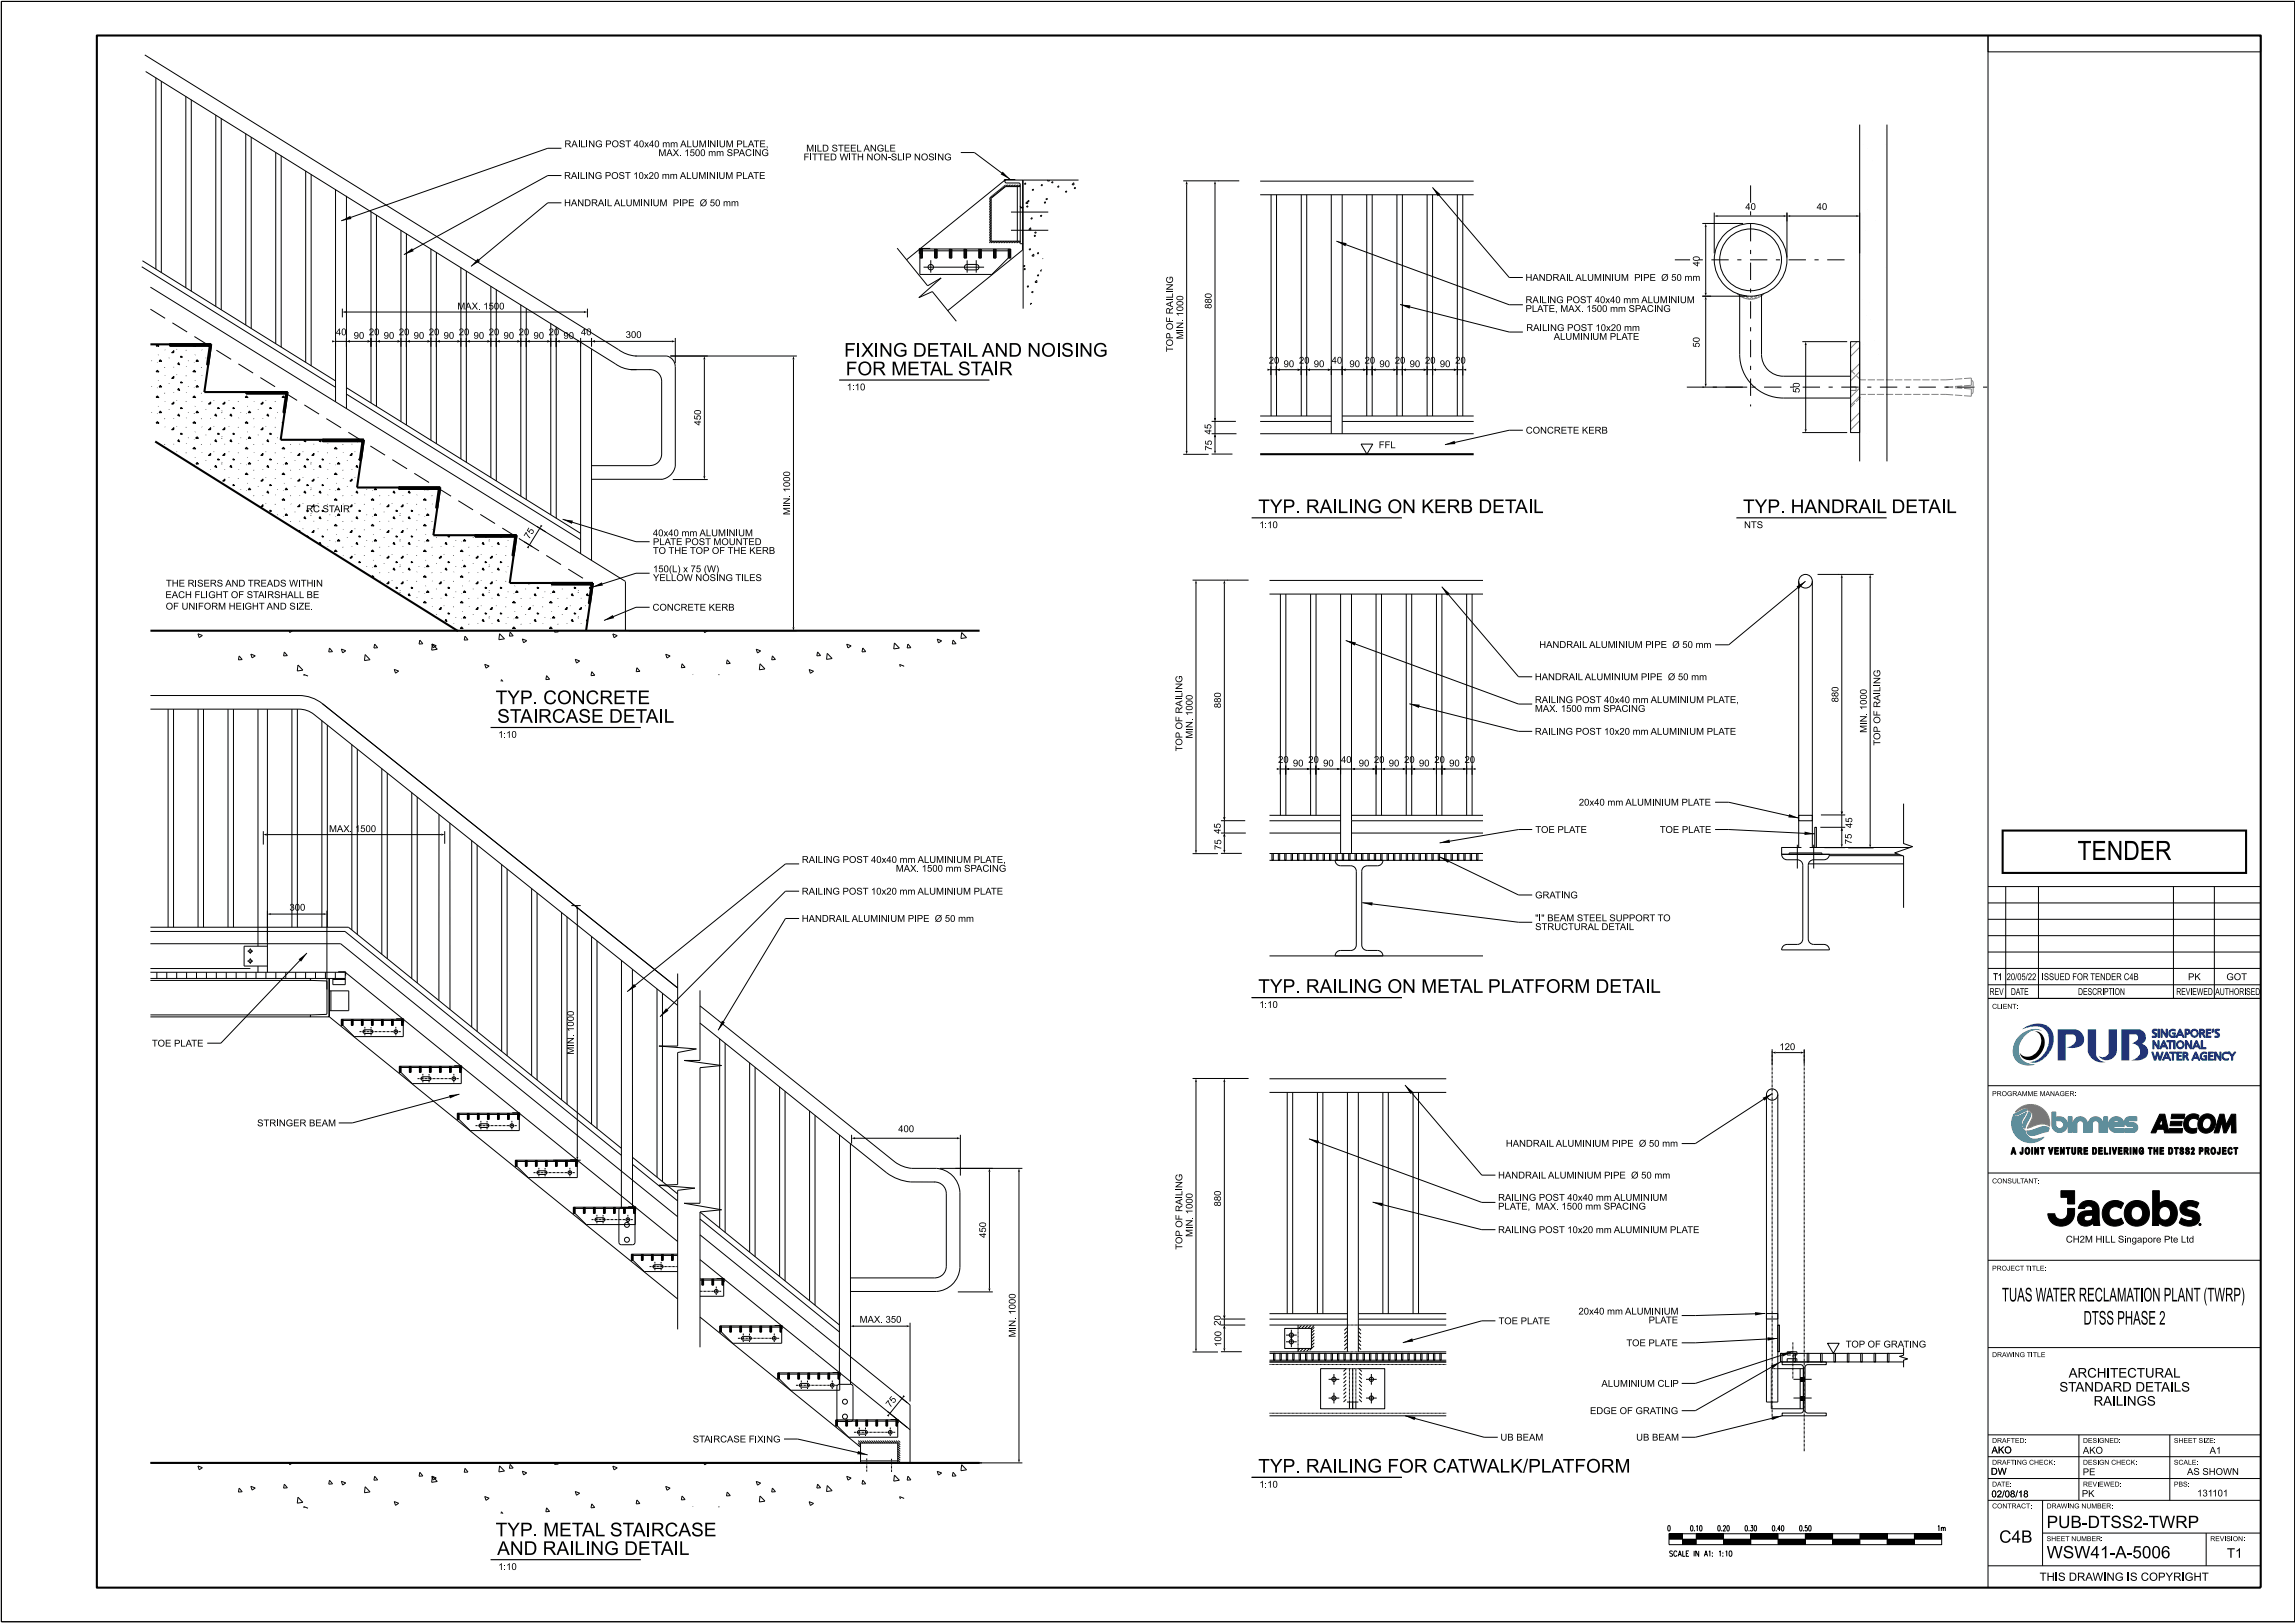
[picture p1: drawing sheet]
<svg xmlns="http://www.w3.org/2000/svg" width="420mm" height="297mm" viewBox="0 0 420 297" stroke-linecap="round" stroke-linejoin="round" font-family="sans-serif">
<defs><g id="words">
<text font-size="3.5" x="380.3" y="157.4">TENDER</text>
<g font-size="2.5">
<text x="154.5" y="65.3">FIXING DETAIL AND NOISING</text>
<text x="154.8" y="68.7">FOR METAL STAIR</text>
<text x="230.3" y="93.9">TYP. RAILING ON KERB DETAIL</text>
<text x="319.1" y="93.9">TYP. HANDRAIL DETAIL</text>
<text x="90.7" y="128.9">TYP. CONCRETE</text>
<text x="91" y="132.3">STAIRCASE DETAIL</text>
<text x="230.3" y="181.7">TYP. RAILING ON METAL PLATFORM DETAIL</text>
<text x="366.5" y="238.2">TUAS WATER RECLAMATION PLANT (TWRP)</text>
<text x="381.4" y="242.4">DTSS PHASE 2</text>
<text x="230.3" y="269.5">TYP. RAILING FOR CATWALK/PLATFORM</text>
<text x="90.7" y="281.2">TYP. METAL STAIRCASE</text>
<text x="91" y="284.6">AND RAILING DETAIL</text>
</g>
<g font-size="2.2">
<text x="374.7" y="279.7">PUB-DTSS2-TWRP</text>
<text x="366" y="282.3">C4B</text>
<text x="374.7" y="285.2">WSW41-A-5006</text>
</g>
<g font-size="1.7">
<text x="377" y="254.7">STANDARD DETAILS</text>
<text x="378.7" y="252.1">ARCHITECTURAL</text>
<text x="383.3" y="257.3">RAILINGS</text>
<text x="407.7" y="285.1">T1</text>
</g>
<text font-size="1.5" x="373.4" y="289.3">THIS DRAWING IS COPYRIGHT</text>
<g font-size="1.2">
<text x="103.3" y="26.9">RAILING POST 40x40 mm ALUMINIUM PLATE,</text>
<text x="120.5" y="28.6">MAX. 1500 mm SPACING</text>
<text x="147.1" y="29.4">FITTED WITH NON-SLIP NOSING</text>
<text x="147.5" y="27.7">MILD STEEL ANGLE</text>
<text x="103.3" y="32.7">RAILING POST 10x20 mm ALUMINIUM PLATE</text>
<text x="103.3" y="37.7">HANDRAIL ALUMINIUM</text>
<text x="125" y="37.7">PIPE</text>
<text x="129.7" y="37.7">? 50 mm</text>
<text x="319.5" y="38.4">40</text>
<text x="332.6" y="38.4">40</text>
<text x="279.3" y="51.4">HANDRAIL ALUMINIUM</text>
<text x="301" y="51.4">PIPE</text>
<text x="305.7" y="51.4">? 50 mm</text>
<text x="311.2" y="48.8" transform="rotate(-90 311.2 48.8)">40</text>
<text x="83.7" y="56.6">MAX. 1500</text>
<text x="214.8" y="54.6" transform="rotate(-90 214.8 54.6)">LNG</text>
<text x="221.8" y="56.5" transform="rotate(-90 221.8 56.5)">880</text>
<text x="279.3" y="57.1">PLATE, MAX. 1500 mm SPACING</text>
<text x="279.3" y="55.5">RAILING POST 40x40 mm ALUMINIUM</text>
<text x="61.5" y="61.4">40</text>
<text x="64.8" y="62">90</text>
<text x="67.6" y="61.4">20</text>
<text x="70.2" y="62">90</text>
<text x="73.1" y="61.4">20</text>
<text x="75.7" y="62">90</text>
<text x="78.6" y="61.4">20</text>
<text x="81.2" y="62">90</text>
<text x="84" y="61.4">20</text>
<text x="86.7" y="62">90</text>
<text x="89.5" y="61.4">20</text>
<text x="92.2" y="62">90</text>
<text x="95" y="61.4">20</text>
<text x="97.7" y="62">90</text>
<text x="100.5" y="61.4">20</text>
<text x="103.2" y="62">90</text>
<text x="106.4" y="61.4">40</text>
<text x="114.5" y="61.9">300</text>
<text x="214.8" y="64.4" transform="rotate(-90 214.8 64.4)">TOP OF RAII</text>
<text x="216.6" y="62.1" transform="rotate(-90 216.6 62.1)">MI</text>
<text x="216.6" y="60.2" transform="rotate(-90 216.6 60.2)">N.1000</text>
<text x="279.4" y="60.6">RAILING POST 10x20 mm</text>
<text x="284.4" y="62.2">ALUMINIUM PLATE</text>
<text x="311.2" y="63.6" transform="rotate(-90 311.2 63.6)">50</text>
<text x="155" y="71.4">1:10</text>
<text x="232.3" y="66.5">20</text>
<text x="235" y="67.2">90</text>
<text x="237.9" y="66.5">20</text>
<text x="240.5" y="67.2">90</text>
<text x="243.8" y="66.5">40</text>
<text x="247" y="67.2">90</text>
<text x="249.9" y="66.5">20</text>
<text x="252.5" y="67.2">90</text>
<text x="255.4" y="66.5">20</text>
<text x="258.1" y="67.2">90</text>
<text x="260.9" y="66.5">20</text>
<text x="263.6" y="67.2">90</text>
<text x="266.5" y="66.5">20</text>
<text x="329.5" y="71.9" transform="rotate(-90 329.5 71.9)">50</text>
<text x="128.3" y="77.9" transform="rotate(-90 128.3 77.9)">450</text>
<text x="221.8" y="79.5" transform="rotate(-90 221.8 79.5)">45</text>
<text x="221.9" y="82.5" transform="rotate(-90 221.9 82.5)">75</text>
<text x="252.4" y="82">FFL</text>
<text x="279.3" y="79.4">CONCRETE KERB</text>
<text x="56" y="93.7">RC STAIR</text>
<text x="144.6" y="94.3" transform="rotate(-90 144.6 94.3)">MI</text>
<text x="144.6" y="92.3" transform="rotate(-90 144.6 92.3)">N.1000</text>
<text x="96.9" y="98.7" transform="rotate(-58 96.9 98.7)">7</text>
<text x="97.4" y="97.9" transform="rotate(-58 97.4 97.9)">5</text>
<text x="119.5" y="101.4">TO THE TOP OF THE KERB</text>
<text x="119.5" y="99.8">PLATE POST MOUNTED</text>
<text x="119.5" y="98.1">40x40 mm ALUMINIUM</text>
<text x="230.5" y="96.7">1:10</text>
<text x="319.3" y="96.7">NTS</text>
<text x="30.4" y="107.4">THE RISERS AND TREADS WITHIN</text>
<text x="119.5" y="106.3">YELLOW NOSING TILES</text>
<text x="119.5" y="104.7">150(L) x 75 (W)</text>
<text x="30.3" y="109.5">EACH FLIGHT OF STAIRSHALL BE</text>
<text x="30.3" y="111.6">OF UNIFORM HEIGHT AND SIZE.</text>
<text x="119.5" y="111.8">CONCRETE KERB</text>
<text x="281.8" y="118.6">HANDRAIL ALUMINIUM PIPE</text>
<text x="307.7" y="118.6">? 50 mm</text>
<text x="281" y="124.5">HANDRAIL ALUMINIUM PIPE</text>
<text x="306.9" y="124.5">? 50 mm</text>
<text x="216.5" y="127.7" transform="rotate(-90 216.5 127.7)">LNG</text>
<text x="223.5" y="129.6" transform="rotate(-90 223.5 129.6)">880</text>
<text x="281" y="130.3">MAX. 1500 mm SPACING</text>
<text x="281" y="128.7">RAILING POST 40x40 mm ALUMINIUM PLATE,</text>
<text x="336.6" y="128.6" transform="rotate(-90 336.6 128.6)">880</text>
<text x="344.2" y="126.6" transform="rotate(-90 344.2 126.6)">LNG</text>
<text x="91.2" y="135">1:10</text>
<text x="216.5" y="137.5" transform="rotate(-90 216.5 137.5)">TOP OF RAII</text>
<text x="218.3" y="135.2" transform="rotate(-90 218.3 135.2)">MI</text>
<text x="218.3" y="133.2" transform="rotate(-90 218.3 133.2)">N.1000</text>
<text x="281" y="134.5">RAILING POST 10x20 mm ALUMINIUM PLATE</text>
<text x="341.8" y="134.1" transform="rotate(-90 341.8 134.1)">MI</text>
<text x="341.8" y="132.2" transform="rotate(-90 341.8 132.2)">N.1000</text>
<text x="344.2" y="136.5" transform="rotate(-90 344.2 136.5)">TOP OF RAII</text>
<text x="234" y="139.6">20</text>
<text x="236.7" y="140.3">90</text>
<text x="239.6" y="139.6">20</text>
<text x="242.2" y="140.3">90</text>
<text x="245.5" y="139.6">40</text>
<text x="248.8" y="140.3">90</text>
<text x="251.6" y="139.6">20</text>
<text x="254.2" y="140.3">90</text>
<text x="257.1" y="139.6">20</text>
<text x="259.8" y="140.3">90</text>
<text x="262.6" y="139.6">20</text>
<text x="265.3" y="140.3">90</text>
<text x="268.2" y="139.6">20</text>
<text x="289" y="147.4">20x40 mm ALUMINIUM PLATE</text>
<text x="60.2" y="152.3">MAX. 1500</text>
<text x="223.5" y="152.6" transform="rotate(-90 223.5 152.6)">45</text>
<text x="223.6" y="155.6" transform="rotate(-90 223.6 155.6)">75</text>
<text x="281.1" y="152.4">TOE PLATE</text>
<text x="303.9" y="152.4">TOE PLATE</text>
<text x="339" y="154.5" transform="rotate(-90 339 154.5)">75</text>
<text x="339.1" y="151.5" transform="rotate(-90 339.1 151.5)">45</text>
<text x="146.8" y="157.9">RAILING POST 40x40 mm ALUMINIUM PLATE,</text>
<text x="164" y="159.5">MAX. 1500 mm SPACING</text>
<text x="53" y="166.7">300</text>
<text x="146.8" y="163.7">RAILING POST 10x20 mm ALUMINIUM PLATE</text>
<text x="281" y="164.4">GRATING</text>
<text x="146.8" y="168.7">HANDRAIL ALUMINIUM PIPE</text>
<text x="172.7" y="168.7">? 50 mm</text>
<text x="281.1" y="170.2">STRUCTURAL DETAIL</text>
<text x="281.1" y="168.6">&quot;I&quot; BEAM STEEL SUPPORT TO</text>
<text x="364.9" y="179.4">T1</text>
<text x="367.4" y="179.4">20/05/22</text>
<text x="373.8" y="179.4">ISSUED FOR TENDER C4B</text>
<text x="400.6" y="179.4">PK</text>
<text x="407.6" y="179.4">GOT</text>
<text x="230.5" y="184.5">1:10</text>
<text x="364.2" y="182.1">REV</text>
<text x="368.1" y="182.1">DATE</text>
<text x="380.4" y="182.1">DESCRIPTION</text>
<text x="398.4" y="182.1">REVIEWED</text>
<text x="405.6" y="182.1">AUTHORISED</text>
<text x="27.8" y="191.5">TOE PLATE</text>
<text x="105.1" y="191.1" transform="rotate(-90 105.1 191.1)">N.1000</text>
<text x="105.1" y="193" transform="rotate(-90 105.1 193)">MI</text>
<text x="325.8" y="192.2">120</text>
<text x="47.1" y="206.1">STRINGER BEAM</text>
<text x="164.4" y="207.2">400</text>
<text x="275.7" y="209.9">HANDRAIL ALUMINIUM PIPE</text>
<text x="301.6" y="209.9">? 50 mm</text>
<text x="274.3" y="215.7">HANDRAIL ALUMINIUM PIPE</text>
<text x="300.2" y="215.7">? 50 mm</text>
<text x="216.5" y="218.9" transform="rotate(-90 216.5 218.9)">LNG</text>
<text x="223.5" y="220.8" transform="rotate(-90 223.5 220.8)">880</text>
<text x="274.3" y="221.4">PLATE,</text>
<text x="274.3" y="219.8">RAILING POST 40x40 mm ALUMINIUM</text>
<text x="281.4" y="221.4">MAX. 1500 mm SPACING</text>
<text x="180.5" y="226.5" transform="rotate(-90 180.5 226.5)">450</text>
<text x="218.3" y="226.4" transform="rotate(-90 218.3 226.4)">MI</text>
<text x="218.3" y="224.5" transform="rotate(-90 218.3 224.5)">N.1000</text>
<text x="274.3" y="225.7">RAILING POST 10x20 mm ALUMINIUM PLATE</text>
<text x="378.2" y="227.4">CH2M HILL Singapore Pte Ltd</text>
<text x="216.5" y="228.7" transform="rotate(-90 216.5 228.7)">TOP OF RAII</text>
<text x="157.4" y="242.1">MAX. 350</text>
<text x="185.9" y="244.8" transform="rotate(-90 185.9 244.8)">MI</text>
<text x="185.9" y="242.8" transform="rotate(-90 185.9 242.8)">N.1000</text>
<text x="223.5" y="242.6" transform="rotate(-90 223.5 242.6)">20</text>
<text x="274.4" y="242.4">TOE PLATE</text>
<text x="289" y="240.6">20x40 mm ALUMINIUM</text>
<text x="301.8" y="242.2">PLATE</text>
<text x="223.6" y="246.5" transform="rotate(-90 223.6 246.5)">100</text>
<text x="297.8" y="246.4">TOE PLATE</text>
<text x="337.9" y="246.6">TOP OF GRATING</text>
<text x="163" y="257.7" transform="rotate(-51 163 257.7)">7</text>
<text x="163.6" y="256.9" transform="rotate(-51 163.6 256.9)">5</text>
<text x="293.2" y="253.8">ALUMINIUM CLIP</text>
<text x="126.8" y="264">STAIRCASE FIXING</text>
<text x="274.7" y="263.7">UB BEAM</text>
<text x="291.1" y="258.8">EDGE OF GRATING</text>
<text x="299.5" y="263.7">UB BEAM</text>
<text x="364.5" y="269.9">DW</text>
<text x="364.6" y="266">AKO</text>
<text x="381.3" y="270">PE</text>
<text x="381.3" y="266.1">AKO</text>
<text x="400.4" y="269.9">AS SHOWN</text>
<text x="404.5" y="266.1">A1</text>
<text x="230.5" y="272.3">1:10</text>
<text x="364.6" y="274">02/08/18</text>
<text x="381.1" y="274">PK</text>
<text x="402.2" y="273.9">131101</text>
<text x="91.2" y="287.3">1:10</text>
</g>
<g font-size="1">
<text x="305.2" y="280.2">0</text>
<text x="309.4" y="280.2">0.10</text>
<text x="314.4" y="280.2">0.20</text>
<text x="319.4" y="280.2">0.30</text>
<text x="324.4" y="280.2">0.40</text>
<text x="329.3" y="280.2">0.50</text>
<text x="354.6" y="280.2">1m</text>
<text x="305.7" y="284.8">SCALE IN A1: 1:10</text>
</g>
<g font-size=".9">
<text x="364.7" y="184.6">CLIENT:</text>
<text x="364.7" y="200.6">PROGRAMME MANAGER:</text>
<text x="364.7" y="216.6">CONSULTANT:</text>
<text x="364.7" y="232.6">PROJECT TITLE:</text>
<text x="364.7" y="248.4">DRAWING TITLE</text>
<text x="364.7" y="264.1">DRAFTED:</text>
<text x="364.7" y="268.1">DRAFTING CHECK:</text>
<text x="381.3" y="264.1">DESIGNED:</text>
<text x="381.3" y="268.1">DESIGN CHECK:</text>
<text x="398" y="264.1">SHEET SIZE:</text>
<text x="398" y="268.1">SCALE:</text>
<text x="364.7" y="272.1">DATE:</text>
<text x="381.3" y="272.1">REVIEWED:</text>
<text x="398" y="272.1">PBS:</text>
<text x="364.7" y="276.1">CONTRACT:</text>
<text x="374.7" y="276.1">DRAWING NUMBER:</text>
<text x="374.7" y="282.1">SHEET NUMBER:</text>
<text x="404.6" y="282.1">REVISION:</text>
</g>
</g></defs>
<g fill="#18318f">
<path d="M376.7 188.4h3.3a1.79 1.79 0 0 1 1 3 3.5 3.5 0 0 1-2.7 .3 1.59 1.59 0 0 0 1.6-2.1l-.3-.3h-1.4v4.8h-1.5z" fill-rule="evenodd"/>
<path d="M382.2 188.4h1.5v4.7a1.79 1.79 0 0 0 1.8 1.3 2.72 2.72 0 0 1-3.3-1.9z" fill-rule="evenodd"/>
<path d="M386 188.4h1.6v3.9a1.84 1.84 0 0 1-1.4 1.7 1.84 1.84 0 0 1-2-.8 1.24 1.24 0 0 0 1.8-.4z" fill-rule="evenodd"/>
<path d="M388.4 188.4h3.3a1.42 1.42 0 0 1 1.1 1.2 1.42 1.42 0 0 1-.7 1.5 1.5 1.5 0 0 1 1.2 1.6 1.5 1.5 0 0 1-1.6 1.3l-1.6 .1a1.7 1.7 0 0 0 1.6-2.1 1.57 1.57 0 0 0-1.4-1l.6-.3a.73 .73 0 0 0 .5-.7 .73 .73 0 0 0-.4-.7h-1.2v4.8h-1.4z" fill-rule="evenodd"/>
</g>
<path d="M370.2 188.4a4.1 4.1 0 0 1 4.9-.4 3.9 3.9 0 0 1-.6 5.4 2.79 2.79 0 0 1-2.9 1 4 4 0 0 0 3.1-5.6 3.2 3.2 0 0 0-3.8-.6z" fill-rule="evenodd" fill="#0058b8"/>
<path d="M369.5 189.7a3.8 3.8 0 0 1 4.1-1.2l.2 .2a3.1 3.1 0 0 0-3.8 1.9 2.71 2.71 0 0 0 2.3 4.2h.3a2.95 2.95 0 0 1-4.1-2.3 4 4 0 0 1 1-2.8z" fill-rule="evenodd" fill="#008d95"/>
<g fill="none" stroke="#18318f" stroke-width=".18">
<path d="M393.9 192.5h.3l.3 1.2 .4-1.2h.2l.3 1.2 .4-1.2h.2l-.4 1.5h-.3l-.3-1.1-.3 1.1h-.3zM394.1 190.5h.3l.6 1 .1-1h.2v1.5h-.3l-.6-1.1-.1 1.1h-.2zM394.2 188.4h.7l-.1 .2h-.3l-.2 .1 .6 .7-.2 .5h-.7v-.3h.5l.1-.1-.6-.7zM395.1 188.4h.2v1.5h-.2zM395.6 188.4h.3l.6 1 .1-1h.2v1.5h-.3l-.6-1.1-.1 1.1h-.2zM396 190.5h.2l.7 1.5h-.2l-.2-.4h-.7l-.2 .4h-.2zM396.1 190.8l.3 .6h-.5zM396.6 192.5h.2l.6 1.5h-.2l-.2-.3h-.7l-.2 .3h-.2zM396.7 192.9l.2 .6h-.5zM396.7 190.5h1.2v.2h-.5v1.3h-.2v-1.3h-.5zM397.2 188.6l.4-.2a.43 .43 0 0 1 .6 .3 .58 .58 0 0 0-.8 .1 .58 .58 0 0 0 .2 .8h.4v-.4h-.3v-.2h.5v.9h-.6l-.5-.5-.1-.4zM397.2 192.5h1.2v.3h-.5v1.2h-.2v-1.2h-.5z"/>
<path d="M397.9 190.5h.3v1.5h-.3zM398.5 192.5h.9v.2h-.6v.5h.5v.2h-.5v.4h.6v.2h-.9zM399 188.4h.2l.7 1.5h-.3l-.1-.4h-.8l-.1 .4h-.2zM399.1 188.7l.3 .6h-.6zM399.6 192.5l.7 .1a.42 .42 0 0 1 .3 .4 .42 .42 0 0 1-.3 .4l.4 .6h-.2l-.4-.6h-.3v.6h-.2zM399.8 192.8h.4l.1 .3-.5 .1zM400 188.4h.5a.49 .49 0 0 1 .4 .6 .49 .49 0 0 1-.7 .3v.6h-.2zM400.1 190.5h.2l.7 1v-1h.2v1.5h-.2l-.7-1.1v1.1h-.2zM400.2 188.6h.4l.1 .4-.5 .1zM401.9 192.5h.2l.6 1.5h-.2l-.1-.3h-.8l-.1 .3h-.3zM402 192.9l.3 .6h-.6zM402 190.5h.2l.7 1.5h-.3l-.1-.4h-.7l-.2 .4h-.2z"/>
<path d="M402.1 190.8l.3 .6h-.6zM402.7 188.4h.6a.42 .42 0 0 1 .3 .4 .42 .42 0 0 1-.2 .4l.4 .7h-.3l-.3-.7h-.3v.7h-.2zM402.9 188.6h.4l.1 .3-.5 .1zM403 192.8l.4-.2a.43 .43 0 0 1 .6 .3 .58 .58 0 0 0-.9 .1 .58 .58 0 0 0 .3 .8h.4v-.4h-.3v-.2h.5v.8h-.7l-.4-.4-.1-.4zM403 190.5h.2v1.2h.7v.3h-.9zM403.9 188.4h.9v.2h-.6v.4h.5v.2h-.5v.5h.6v.2h-.9zM404.3 192.5h.9v.2h-.6v.5h.5v.2h-.5v.4h.6v.2h-.9zM405.1 188.4h.2l-.2 .5h-.2zM405.1 188.4h.2M405.5 192.5h.2l.7 1.1v-1.1h.2v1.5h-.2l-.7-1v1h-.2zM405.7 188.4h.6l-.1 .2h-.2l-.3 .1 .6 .7-.2 .5h-.6v-.3h.5l.1-.1-.6-.7z"/>
<circle cx="399.2" cy="191.2" r=".51"/>
<circle cx="399.2" cy="191.2" r=".73"/>
<circle cx="401.8" cy="189.1" r=".51"/>
<circle cx="401.8" cy="189.1" r=".73"/>
</g>
<path d="M406.9 192.8l.2-.1a.47 .47 0 0 1 .5-.2 .47 .47 0 0 1 .4 .4 .58 .58 0 0 0-.8 0 .58 .58 0 0 0 0 .8 .58 .58 0 0 0 .8 0 .5 .5 0 0 1-.9 .2l-.3-.5z" fill-rule="evenodd" fill="#18318f"/>
<path d="M406.9 192.8l.4-.2a.43 .43 0 0 1 .7 .3 .58 .58 0 0 0-.8 0 .58 .58 0 0 0 0 .8 .58 .58 0 0 0 .8 0 .5 .5 0 0 1-.9 .2l-.3-.5zM408 192.5h.2M408 192.5h.2l.4 .6 .5-.6h.2l-.5 .9v.6h-.3v-.6z" fill="none" stroke="#18318f" stroke-width=".18"/>
<g fill="#18318f">
<path d="M395.1 188.4h.2v1.5h-.2z"/>
<path d="M405.1 188.4h.2l-.2 .5h-.2z"/>
<path d="M397.9 190.5h.3v1.5h-.3z"/>
<path d="M403.9 188.4h.9v.2h-.6v.4h.5v.2h-.5v.5h.6v.2h-.9z" fill-rule="evenodd"/>
<path d="M395.6 188.4h.3l.6 1 .1-1h.2v1.5l-.3-.1-.6-1-.1 1.1h-.2z" fill-rule="evenodd"/>
<path d="M394.2 188.4h.7l-.1 .2h-.3l-.2 .1 .5 .4a.44 .44 0 0 1-.1 .8h-.7v-.3h.5l.1-.1-.5-.5a.43 .43 0 0 1 .1-.6z" fill-rule="evenodd"/>
<path d="M397.2 188.6l.2-.1a.46 .46 0 0 1 .5-.2 .46 .46 0 0 1 .3 .4 .58 .58 0 0 0-.8 .1 .58 .58 0 0 0 .2 .8h.4v-.3l-.3-.1v-.2h.5v.9h-.6l-.5-.5-.1-.4z" fill-rule="evenodd"/>
<path d="M399 188.4h.2l.7 1.5h-.3l-.1-.4h-.8l-.1 .4h-.2zM399.1 188.7l-.3 .6h.6z" fill-rule="evenodd"/>
<path d="M400 188.4h.5a.49 .49 0 0 1 .4 .6 .49 .49 0 0 1-.7 .3v.6h-.2zM400.2 188.6v.5l.5-.1-.1-.4z" fill-rule="evenodd"/>
<path d="M401 189.1a.75 .75 0 0 0 1.5 0 .75 .75 0 0 0-1.5 0zM401.2 189.1a.55 .55 0 0 1 1.1 0 .55 .55 0 0 1-1.1 0z" fill-rule="evenodd"/>
<path d="M402.7 188.4h.6a.42 .42 0 0 1 .3 .4 .42 .42 0 0 1-.2 .4l.4 .7h-.3l-.3-.7h-.3v.7h-.2zM402.9 188.6v.4l.5-.1-.1-.3z" fill-rule="evenodd"/>
<path d="M405.7 188.4h.6l-.1 .2h-.2l-.3 .1 .5 .4a.44 .44 0 0 1-.1 .8h-.6v-.3h.5l.1-.1-.5-.5a.43 .43 0 0 1 .1-.6z" fill-rule="evenodd"/>
<path d="M394.1 190.5h.3l.6 1 .1-1h.2v1.5l-.3-.1-.6-1-.1 1.1h-.2z" fill-rule="evenodd"/>
<path d="M398.4 191.2a.75 .75 0 0 0 1.5 0 .75 .75 0 0 0-1.5 0zM398.6 191.2a.51 .51 0 0 1 1 0 .51 .51 0 0 1-1 0z" fill-rule="evenodd"/>
<path d="M396 190.5h.2l.7 1.5h-.2l-.2-.4h-.7l-.2 .4h-.2zM396.1 190.8l-.2 .6h.5z" fill-rule="evenodd"/>
<path d="M402 190.5h.2l.7 1.5h-.3l-.1-.4h-.7l-.2 .4h-.2zM402.1 190.8l-.3 .6h.6z" fill-rule="evenodd"/>
<path d="M400.1 190.5h.2l.7 1v-1h.2v1.5l-.2-.1-.7-1v1.1h-.2z" fill-rule="evenodd"/>
<path d="M396.7 190.5h1.2v.2h-.5v1.3h-.2v-1.3h-.5z" fill-rule="evenodd"/>
<path d="M403 190.5h.2v1.2h.7v.3h-.9z" fill-rule="evenodd"/>
<path d="M396.6 192.5h.2l.6 1.5h-.2l-.2-.3h-.7l-.2 .3h-.2zM396.7 192.9l-.3 .6h.5z" fill-rule="evenodd"/>
<path d="M397.2 192.5h1.2v.3h-.5v1.2h-.2v-1.2h-.5z" fill-rule="evenodd"/>
<path d="M404.3 192.5h.9v.2h-.6v.5h.5v.2h-.5v.4h.6v.2h-.9z" fill-rule="evenodd"/>
<path d="M405.5 192.5h.2l.7 1.1v-1.1h.2v1.5h-.2l-.7-1v1h-.2z" fill-rule="evenodd"/>
<path d="M403 192.8l.1-.1a.46 .46 0 0 1 .5-.2 .46 .46 0 0 1 .4 .4 .58 .58 0 0 0-.9 .1 .58 .58 0 0 0 .3 .8h.4v-.4h-.3v-.2h.5v.8h-.7l-.4-.4-.1-.4z" fill-rule="evenodd"/>
<path d="M398.5 192.5h.9v.2h-.6v.5h.5v.2h-.5v.4h.6v.2h-.9z" fill-rule="evenodd"/>
<path d="M399.6 192.5l.7 .1a.42 .42 0 0 1 .3 .4 .42 .42 0 0 1-.3 .4l.4 .6h-.2l-.4-.6h-.3v.6h-.2zM399.8 192.8v.4l.5-.1-.1-.3z" fill-rule="evenodd"/>
<path d="M401.9 192.5h.2l.6 1.5h-.2l-.1-.3h-.8l-.1 .3h-.3zM402 192.9l-.3 .6h.6z" fill-rule="evenodd"/>
<path d="M393.9 192.5h.3l.3 1.2 .4-1.2h.2l.3 1.2 .4-1.2h.2l-.4 1.5h-.3l-.3-1.1-.3 1.1h-.3z" fill-rule="evenodd"/>
<path d="M408 192.5h.2l.4 .6 .5-.6h.2l-.6 .9v.6h-.2v-.6z" fill-rule="evenodd"/>
</g>
<path d="M369.3 203.2l.8-.6 1.1-.4h1.1l1.1 .4a3.4 3.4 0 0 1 1.8 3.5l-.7-.3-.8-.1-2.5 .8 .9-1.9a1.2 1.2 0 0 0-.8-1.4l-.3-.3-.4-.1-1.6 .7z" fill-rule="evenodd" fill="#95c120"/>
<path d="M369.3 203.2l.8-.6 1.1-.4h1.1l1.1 .4a3.5 3.5 0 0 1 1.8 3.5l-.7-.3-.8-.1-2.5 .8 .8-1.9a1.06 1.06 0 0 0-.7-1.4l-.3-.3-.4-.1-1.6 .7z" fill="none" stroke="#95c120" stroke-width=".18"/>
<path d="M368.9 203.8l1.5-.7 .5-.1a.17 .17 0 0 1 .2 .2 .17 .17 0 0 1-.3 .1l-1.5 .8-.3-.1z" fill-rule="evenodd" fill="#4a7693"/>
<path d="M368.9 203.8l1.6-.7 .4-.1a.17 .17 0 0 1 .2 .2 .17 .17 0 0 1-.3 .1l-1.5 .8-.3-.1z" fill="none" stroke="#4a7693" stroke-width=".18"/>
<path d="M371.4 203.5a.73 .73 0 0 1 .1 1.2l-.6 1.1-.2 .7-.1-.1-.2-.3v-.4z" fill-rule="evenodd" fill="#4a7693"/>
<path d="M371.4 203.5a.69 .69 0 0 1 .2 1.1l-.6 1.1-.3 .8-.1-.1-.2-.3v-.4z" fill="none" stroke="#4a7693" stroke-width=".18"/>
<path d="M375.7 203.5h.7v2.5l.2 .4 .4 .1a.73 .73 0 0 0 .8-.7 .73 .73 0 0 0-.9-.7h-.3v-.7a1.53 1.53 0 0 1 1.9 1.5l-.1 .5a1.43 1.43 0 0 1-1.5 .9 1.43 1.43 0 0 1-1.2-1.3z" fill-rule="evenodd" fill="#4a7693"/>
<path d="M375.6 203.5h.8v2.5l.2 .4 .4 .1a.73 .73 0 0 0 .8-.7 .73 .73 0 0 0-.9-.7h-.3v-.7a1.52 1.52 0 0 1 1.9 1.5l-.1 .5a1.44 1.44 0 0 1-1.5 .9 1.44 1.44 0 0 1-1.2-1.3z" fill="none" stroke="#4a7693" stroke-width=".18"/>
<path d="M368.7 203.9a.68 .68 0 0 0 1.2 .2l1.1-.5-.7 1.3a1.56 1.56 0 0 0 .4 2.1l.2 .4a1.77 1.77 0 0 0 2 1.1l1.3-.4-1.2 .8-1.5 .2a3.5 3.5 0 0 1-2.8-5.2z" fill-rule="evenodd" fill="#3bbad9"/>
<path d="M368.7 203.9a.67 .67 0 0 0 1.2 .2l1.1-.5-.7 1.3a1.55 1.55 0 0 0 .5 2.1l.1 .4a1.76 1.76 0 0 0 2 1.1l1.3-.4-1.2 .8-1.5 .2a3.5 3.5 0 0 1-3-2.2l-.2-.8v-.8z" fill="none" stroke="#3bbad9" stroke-width=".18"/>
<path d="M386.4 204.8l.5-.3 .5-.1a1.44 1.44 0 0 1 1.5 1.6v.2h-2v-.7l1.1-.1a.73 .73 0 0 0-1.2 .1 .73 .73 0 0 0 .7 1h1.4v.8h-1.5a1.43 1.43 0 0 1-1.2-2.2z" fill-rule="evenodd" fill="#4a7693"/>
<path d="M386.4 204.8l.4-.3 .6-.1a1.45 1.45 0 0 1 1.5 1.6v.2h-2v-.7l1.1-.1a.73 .73 0 0 0-1.2 .1 .73 .73 0 0 0 .7 1h1.4v.8h-1.5a1.44 1.44 0 0 1-1.2-2.2z" fill="none" stroke="#4a7693" stroke-width=".18"/>
<path d="M378.6 204.4h.7v2.9h-.7z" fill-rule="evenodd" fill="#4a7693"/>
<path d="M378.6 204.4h.7v2.9h-.7z" fill="none" stroke="#4a7693" stroke-width=".18"/>
<path d="M379.9 204.8l.4-.3 .6-.1 .5 .1 .4 .3 .3 .7 .1 1.8h-.7v-.8a1.07 1.07 0 0 0-.5-1.4 .63 .63 0 0 0-.8 .8v1.4h-.7v-1.8z" fill-rule="evenodd" fill="#4a7693"/>
<path d="M379.9 204.8l.4-.3 .5-.1 .5 .1 .5 .3 .3 .7 .1 1.8h-.7v-.8a1.07 1.07 0 0 0-.5-1.4 .63 .63 0 0 0-.8 .8v1.4h-.7v-1.8z" fill="none" stroke="#4a7693" stroke-width=".18"/>
<path d="M382.7 204.8l.5-.3 .5-.1 .6 .1 .4 .4a1.95 1.95 0 0 1 .3 1.6v.8h-.7l-.1-1.9a.64 .64 0 0 0-.8-.2 .64 .64 0 0 0-.4 .7v1.4h-.7v-1.8z" fill-rule="evenodd" fill="#4a7693"/>
<path d="M382.7 204.8l.5-.3 .6-.1 .5 .2 .4 .4a2.08 2.08 0 0 1 .3 1.5v.8h-.7l-.1-1.9a.64 .64 0 0 0-.8-.2 .64 .64 0 0 0-.4 .7v1.4h-.7v-1.8z" fill="none" stroke="#4a7693" stroke-width=".18"/>
<path d="M385.1 204.4h.7v2.9h-.7z" fill-rule="evenodd" fill="#4a7693"/>
<path d="M385.1 204.4h.7v2.9h-.7z" fill="none" stroke="#4a7693" stroke-width=".18"/>
<path d="M389.2 204.7l.5-.3h1.5v.7h-1.4l-.1 .2 .1 .2h1l.5 .6a.9 .9 0 0 1-.8 1.2l-1.5-.1v-.7h1.5l.2-.2-.3-.1a1.05 1.05 0 0 1-1.1-.2 1.05 1.05 0 0 1-.3-1z" fill-rule="evenodd" fill="#4a7693"/>
<path d="M389.2 204.7l.5-.3h1.5v.7h-1.4l-.1 .2 .1 .2h1l.5 .6a.89 .89 0 0 1-.8 1.2l-1.5-.1v-.7h1.5l.2-.2-.3-.1a1.05 1.05 0 0 1-1.1-.2 1.05 1.05 0 0 1-.3-1z" fill="none" stroke="#4a7693" stroke-width=".18"/>
<path d="M371.1 207l.9-.1 1.8-.6 .9-.1a.34 .34 0 0 1 .4 .3v.1a.38 .38 0 0 1-.3 .5l-2.4 .7a.93 .93 0 0 1-1.3-.8z" fill-rule="evenodd" fill="#4a7693"/>
<path d="M371.1 207l.9-.1 2.1-.7h.6l.5 .3-.3 .6-2.5 .7a.94 .94 0 0 1-1.3-.8z" fill="none" stroke="#4a7693" stroke-width=".18"/>
<g fill="none" stroke="#818181" stroke-width=".18">
<path d="M318.3 53.8l-.1 .1M318.7 54l.6 .6M318.8 54l-.2 .2M319.5 54.1l-.4 .4M319.7 54.2l.6 .6M320.1 54.2l-.4 .5M320.5 54.2l.5 .5M320.9 54.2l-.6 .6M321.2 54.2l.4 .4M321.7 54.1l-.6 .6M321.8 54.1l.3 .3M322.4 53.9l.2 .2"/>
<path d="M322.8 53.8l-.5 .5M323 53.7h.1M340.6 72.2h1M340.6 69.5h1M341.9 69.5h1.4M341.9 72.2h1.4M343.6 69.5h1.3M343.6 72.2h1.3M345.3 72.2h1.3M345.3 69.5h1.3M346.9 72.2h1.4M346.9 69.5h1.4"/>
<path d="M348.6 72.2h1.3M348.6 69.5h1.3M350.3 69.5h1.3M350.3 72.2h1.3M351.9 69.5h1.4M351.9 72.2h1.4M353.6 72.2h1.3M353.6 69.5h1.3M355.2 72.2l2.4 .1M357.6 69.4l-2.4 .1M357.6 70.8l-1.4 .1h1.4M357.9 72.3l1.3 .1"/>
<path d="M357.9 71l1.3 .1M359.2 70.6l-1.3 .1M359.2 69.3l-1.3 .1M359.6 69.3l1.3-.1v1.3l-1.3 .1M359.6 71.1l1.3 .1v1.3l-1.3-.1M360.9 69.5l.3 .4v.8M361.2 71v.9l-.3 .3"/>
</g>
<g fill="none" stroke="#818181" stroke-width=".18">
<path d="M318 53.7a3.5 3.5 0 0 0 5 0M338.8 69.4v1.4h1v.7h-1v1.3M338.8 73.2v1.3l.8-.8M339.6 68.5l-.8-.8v1.4M339.8 68.7l.8 .8M340 62.5l-1.2 1.2M340.5 63.5l-1.7 1.7M340.5 68l-1.7 1.7M340.5 72.5l-1.7 1.7M340.5 77l-1.7 1.7M340.5 66.5l-1.7 1.7M340.5 71l-1.7 1.7"/>
<path d="M340.5 75.5l-1.7 1.7M340.6 72.7l-.8 .8"/>
</g>
<g fill="none" stroke="#000" stroke-width=".18">
<path d="M.3 .3h419.8v296.5h-419.8zM26.5 10.1l87.2 54.2 1 .5 1.6 .4h5.8a1.99 1.99 0 0 1 1.5 1.9v18.2a2.98 2.98 0 0 1-2.5 2.4M26.7 13.1l86.4 53.8 1.4 .6 1 .1M28.5 14.2v35.1M29.5 14.9v35M34 17.6v35.1M35 18.3v35M364 6.5h49.9v3h-49.9zM364 6.5v284.1M39.5 21.1v35M40.5 21.7v35M45 24.5v35"/>
<path d="M46 25.1v35M50.5 27.9v35M51.5 28.5v35M56 31.3v35M57 31.9v35M61.4 34.7v38.8M63.4 35.8v39M67.9 38.7v35M68.9 39.3v35.1M102.8 37.1h-2.5l-14.1 11.7M102.8 27.1h-2.5l-37.8 13.3M102.8 32.1h-2.5l-26.4 14.5"/>
<path d="M175.9 27.9h2.5l6.5 5M181.1 36.5l.4 .3M181.1 36.8l.4 .3M181.1 37.1l.4 .3M181.1 37.4l.4 .3M181.1 37.7l.4 .3M181.1 38l.4 .3M181.1 38.3l.4 .3M181.1 38.6l.4 .3M181.1 38.9l.4 .3M181.1 39.2l.4 .3M181.1 39.5l.4 .3"/>
<path d="M181.1 39.8l.4 .3M181.1 36.2l.4 .3M181.2 36l.3 .3M181.4 35.9l.2 .2M181.6 35.8l.2 .2M181.7 35.6l.3 .3M181.9 35.5l.2 .2M182.1 35.4l.2 .2M182.2 35.2l.3 .3M182.4 35.1l.2 .2M182.6 35l.2 .2M182.7 34.8l.3 .3"/>
<path d="M182.9 34.7l.2 .2M183.1 34.6l.2 .2M183.2 34.4l.3 .3M183.4 34.3l.2 .2M183.6 34.2l.2 .2M183.7 34l.3 .3M183.8 33h.1M183.9 33.9l.2 .3M184 33l-18 14.5M184 32.8v.1M184.1 33.8l.3 .4M184.2 32.8v.1"/>
<path d="M184.4 33.8l.3 .4M184.4 32.8v.1M184.7 32.8v.1M184.7 33.8l.3 .4M185 33.8l.3 .4M185.1 38.8h6.8M185.1 32.8v.1M185.3 32.8v.1M185.3 33.8l.3 .4M185.5 32.8v.1M185.6 33.8l.3 .4M185.7 32.8v.1"/>
<path d="M185.9 32.9h-2v.3M185.9 33.8l.3 .4v9.9M186.2 33.8l.3 .4M186.5 33.8l.3 .3M186.8 37.7v6.9h.5M186.8 38h.5M186.8 34.2h-2.7l-2.6 2.1v7.8h5.3M187.2 33v12.8l-13.7 11.1M187.3 33h-3.3v.4l.3 .1h2.2l.2 .1 .1 4.1 .1 .2h.4M187.3 33v23.5M187.3 33h10.2M187.7 33.5l.1 .2h-.3z"/>
<path d="M187.9 37.8l.3-.1-.1 .2zM188.1 36.9l.1 .4-.4-.1zM188.3 36.6l.1 .3h-.3zM188.9 39.8l.1 .3h-.3zM188.9 34.7l.3-.1-.1 .3zM190.4 39.5l.3-.1-.1 .2zM190.8 33.7v.3h-.2zM191.4 36.9v.3l-.2-.1zM191.5 36.4l.3-.1-.1 .3zM192.1 33v.1h-.4l.2-.1M192.5 33.4l.3-.1-.1 .2zM193.9 34.3l-.3-.1 .2-.2 .1 .3"/>
<path d="M195 35.1l.3-.1-.1 .2zM196.6 33.4v.4h-.3zM196.8 34.3l-.2 .2h.3l-.1-.2M216.6 33.1h10.3M217.2 33.7v48.8M222.4 33.7v42.8M230.7 35.6h39.1M230.7 33.2h39.1M232.7 35.6v40.5M233.7 35.6v40.5M238.2 35.6v40.5M239.2 35.6v40.5"/>
<path d="M243.7 35.6v43.8M245.7 35.6v43.8M250.2 35.6v40.5M251.2 35.6v40.5M255.7 35.6v40.5M256.7 35.6v40.5M261.3 35.6v40.5M262.2 34.3l14.1 16.5h2.5M262.3 35.6v40.5M266.8 35.6v40.5M267.8 35.6v40.5M313.8 38.9v7.5"/>
<path d="M314.5 39.5h12M327.1 38.9v8.2M327.8 39.5h12M340.5 22.8v61.6M345.5 22.8v61.6M26 48.8l35.4 22.1M26.1 47.7l35.3 22M27.5 52.5l87 53.9M62.7 56.5v1.6M63.3 57.1h43.6M73.4 42.1v35.1M74.4 42.8v35"/>
<path d="M78.9 45.5v35.1M79.9 46.2v35M84.4 49v35M85.4 49.6v35M89.9 52.4v35M90.9 53v35M95.3 55.8v35M96.3 56.4v35M100.8 59.2v35M101.8 59.8v35M107.5 56.5v1.6M164.2 45.4l5.6 6.9 2.5-1.4-4.1 3.6 2.5-1.1 4.4 5.4"/>
<path d="M168.2 45.6h.1M168.2 46.2h.1M168.2 45.8h.1M168.2 46h.1M168.4 45.4v.1M168.5 45.6l-.1 .1M168.6 45.6l-.2 .2M168.7 45.4v.1M168.8 45.6l-.4 .4M168.9 47l-.3 .2M168.9 46.8l-.4 .4M168.9 46.1l-.5 .4"/>
<path d="M168.9 45.9l-.5 .5M168.9 45.8l-.5 .5M168.9 45.6l-.5 .5M168.9 46.2l-.5 .5M168.9 46.4l-.5 .4M168.9 46.5l-.5 .5M168.9 46.7l-.5 .4M168.9 45.6v1.6h-.5M168.9 45.4v.1M168.9 45.9h2.2M168.9 47.1l-.1 .1M169.1 48.9h11.1"/>
<path d="M169.1 45.4v.1M169.3 45.4v.1M169.5 45.4v.1M169.7 45.4v.1M169.9 45.4v.1M170.2 45.4v.1M170.3 45.5h-2v1M170.4 47.6v2.3M171.1 45.6v1.6h.5v-1.6M171.2 45.6h-.1M171.3 45.6l-.2 .2M171.5 45.6l-.4 .3"/>
<path d="M171.6 47l-.3 .2M171.6 46.8l-.4 .4M171.6 46.1l-.5 .4M171.6 45.8l-.5 .4M171.6 45.6l-.5 .5M171.6 46.2l-.5 .5M171.6 46.4l-.5 .4M171.6 46.5l-.5 .5M171.6 46.7l-.5 .4M171.6 47.1l-.1 .1M173.8 45.6v1.6h.5v-1.6M173.8 45.9h-2.2l-.5 .5"/>
<path d="M173.9 45.6h-.1M174 45.6l-.2 .2M174.2 45.6l-.4 .3M174.3 47l-.3 .2M174.3 46.8l-.5 .4M174.3 47.1l-.2 .1M174.3 46.1l-.5 .4M174.3 45.8l-.5 .4M174.3 45.6l-.5 .5M174.3 46.2l-.5 .5M174.3 46.4l-.5 .4M174.3 46.5l-.5 .5"/>
<path d="M174.3 46.7l-.5 .4M176.5 45.6v1.6h.5v-1.6M176.5 45.9h-2.2l-.5 .5M176.6 45.6h-.1M176.6 48.6l.5-.2h1.6a.5 .5 0 0 1 .5 .5 .5 .5 0 0 1-.5 .5h-1.6a.5 .5 0 0 1-.5-.8zM176.7 45.6l-.2 .2M176.9 45.6l-.4 .3M177 47l-.3 .2M177 46.1l-.5 .4M177 45.8l-.5 .4M177 45.6l-.5 .5M177 46.2l-.5 .5"/>
<path d="M177 46.4l-.5 .4M177 46.5l-.5 .5M177 46.7l-.5 .4M177 46.8l-.5 .4M177 47.1l-.2 .1M177.1 47.6v2.3M178.7 47.6v2.3M179.2 45.6v1.6h.5v-1.6M179.2 45.6h.1M179.4 45.6l-.2 .2M179.5 45.6l-.3 .3h-2.2l-.5 .5M179.7 47l-.3 .2"/>
<path d="M179.7 46.8l-.5 .4M179.7 46.1l-.5 .4M179.7 45.8l-.5 .4M179.7 45.6l-.5 .5M179.7 46.2l-.5 .5M179.7 46.4l-.5 .4M179.7 46.5l-.5 .5M179.7 46.7l-.5 .4M179.7 47.1l-.2 .1M181.1 40.1l.4 .3M181.1 40.4l.4 .3M181.1 40.7l.4 .3"/>
<path d="M181.1 41l.4 .3M181.1 41.3l.4 .3M181.1 41.6l.4 .3M181.1 41.9l.4 .3M181.1 42.2l.4 .3M181.1 42.5l.4 .3M181.1 42.8l.4 .3M181.1 43.1l.4 .3M181.1 43.4l.4 .3M181.1 43.7l.4 .3M181.1 44l.5 .5M181.1 44.3l.2 .2"/>
<path d="M181.6 44.1l.3 .4M181.9 44.1l.3 .4M181.9 45.6v1.6h.5v-1.6l-.5 .5M181.9 45.6h.1M182.1 45.6l-.2 .2M182.2 44.1l.3 .4M182.2 45.6l-.3 .3h-2.2l-.5 .5M182.4 47l-.3 .2M182.4 46.8l-.5 .4M182.4 46.1l-.5 .4M182.4 45.8l-.5 .4M182.4 46.2l-.5 .5"/>
<path d="M182.4 46.4l-.5 .4M182.4 46.5l-.5 .5M182.4 46.7l-.5 .4M182.4 47.1l-.2 .1M182.5 44.1l.3 .4M182.8 44.1l.3 .4M183.1 44.1l.3 .4M183.4 44.1l.3 .4M183.7 44.1l.3 .4M184 44.1l.3 .4M184.3 44.1l.3 .4M184.6 44.1l.3 .4"/>
<path d="M184.6 45.6v1.6h.4v-1.6M184.6 45.6h.1M184.8 45.6l-.2 .2M184.9 44.1l.3 .4M184.9 45.6l-.3 .3h-2.2l-.5 .5M185 46l-.4 .5M185 45.9l-.4 .5M185 45.7l-.4 .5M185 45.6l-.4 .5M185 46.2l-.4 .5M185 46.3l-.4 .5M185 46.5l-.4 .5"/>
<path d="M185 46.6l-.4 .5M185 45.6h-16.6v4.6h13.2l3.4-3.4M185 46.9l-.2 .3M185 47.1l-.1 .1M185.1 42.1h6.8M185.2 44.1l.3 .4M185.5 44.1l.3 .4M185.8 44.1l.3 .4M186.1 44.1l.3 .4M186.4 44.1l.3 .4M186.7 44.1l.1 .2M187.3 48.7l.3-.1v.2z"/>
<path d="M187.6 49.1l.1 .3-.3-.1zM188.2 52.3l.1 .2h-.3zM188.4 45.6l.3-.1-.1 .3zM188.7 41.7v.4l-.4-.1zM188.8 55.4l-.2 .3h.2M188.8 55.5l.1 .2M188.8 53.5l.3-.2v.3zM189.2 46.5l.1 .4-.4-.1zM189.4 42.6l.3-.2-.1 .3zM189.5 43l-.2 .2 .3 .1M189.5 43l.1 .3M189.8 51.3v.4h-.3z"/>
<path d="M189.9 50.4l.3-.1-.1 .2zM190.1 46.2v.2h-.2zM190.7 49.4l-.2 .2h.2M191 47.3l-.1 .1M244.7 44.1l31.6 11.7h2.5M256.3 55.7l20 5.1h2.5M311.7 54.2h8.2M311.7 40.9h7.4M312.3 41.5v12.1M312.3 54.8v15.4M318.5 53.9v11a8 8 0 0 0 8 7.9h12.3M322.5 53.9v11a4 4 0 0 0 4 4h12.3"/>
<path d="M27.8 66v.1M27.8 70.7v.1M27.8 75.4v.1M28.8 77.2l.3 .3-.5-.1zM28.8 72.5l.3 .3-.5-.1zM28.8 67.8l.3 .3-.5-.1zM28.8 63.1l.3 .3-.5-.1zM28.8 75.7h.1M28.8 71h.1M28.8 66.3h.1M29 74.3v.1M29 69.6v.1"/>
<path d="M29 64.9v.1M29.3 75.2l.3 .3h-.5zM29.3 70.5l.3 .3h-.5zM29.3 65.8l.3 .3h-.5zM30.1 76.6v.1M30.1 71.9v.1M30.1 67.2v.1M30.2 78.1v.1M30.2 73.4v.1M30.2 68.7v.1M30.2 64v.1M31 74.9v.1"/>
<path d="M31 70.2v.1M31 65.5v.1M31.4 78.7l.4-.4v.3zM31.4 74l.4-.4v.3zM31.4 69.3l.4-.4v.3zM31.4 64.6l.4-.4v.3zM31.8 67.1v.1M31.8 71.8v.1M31.8 76.5v.1M32.3 63.9h.1M32.3 68.6h.1M32.3 73.3h.1"/>
<path d="M32.3 78h.1M32.7 75.8l.2 .4-.4-.2zM32.7 71.1l.2 .4-.4-.2zM32.7 66.4l.2 .4-.4-.2zM33.1 79.3l.3 .2h-.3zM33.1 74.6l.3 .2h-.3zM33.1 65.2l.3 .2h-.3zM33.1 69.9l.3 .2h-.3zM34.1 64v.1M34.1 68.7v.1M34.1 73.4v.1M34.1 78.1v.1"/>
<path d="M34.1 76.5h.1M34.1 71.8h.1M34.1 67.1h.1M34.5 66v.1M34.5 70.7v.1M34.5 75.4v.1M35.3 77.4l.3-.2 .2 .3zM35.3 72.7l.3-.2 .2 .3zM35.3 68l.3-.2 .2 .3zM35.3 63.3l.3-.2 .2 .3zM35.6 66.3h.1M35.6 71h.1"/>
<path d="M35.6 75.7h.1M35.8 79l-.1 .1M35.8 74.3l-.1 .1M35.8 69.6l-.1 .1M35.8 64.9l-.1 .1M35.9 66.1h.1M36.1 79.9l.2 .3h-.4zM36.1 75.2l.2 .3h-.4zM36.1 70.5l.2 .3h-.4zM36.1 65.8l.2 .3h-.4zM36.9 76.6v.1M36.9 71.9v.1"/>
<path d="M36.9 67.2v.1M36.9 78.1l.1 .1M36.9 73.4l.1 .1M36.9 68.7l.1 .1M36.9 64l.1 .1M37.7 65.5v.1M37.7 74.9v.1M37.7 79.6v.1M38.2 78.7l.4-.4v.3zM38.2 74l.4-.4v.3zM38.5 64.3l-.3 .3 .2-.1M38.5 71.8v.1"/>
<path d="M38.5 76.5v.1M39.2 73.3h.1M39.2 78h.1M39.5 75.8l.2 .4-.4-.2zM39.9 79.3l.3 .2h-.4zM39.9 74.6l.3 .2h-.4zM40.6 75.5v.1M40.6 79.9h.1M40.6 75.2h.1M40.8 78.7l.4-.4v.3zM40.8 74l.4-.4v.3zM41.1 71.8v.1"/>
<path d="M41.1 76.5v.1M41.9 73.3h.1M41.9 78h.1M42.3 75.8l.2 .4-.4-.2zM42.7 79.3l.3 .2h-.4zM42.7 74.6l.3 .2h-.4zM43.6 73.4v.1M43.6 78.1v.1M43.7 76.5h.1M43.7 71.8h.1M44.1 75.4v.1M45.1 77.2l.3 .3-.5-.1z"/>
<path d="M45.1 72.5l.3 .3-.5-.1zM45.1 75.7h.1M45.3 79v.1M45.3 74.3v.1M45.7 75.2l.2 .3h-.5zM45.7 79.9l.2 .3h-.5zM46.4 76.6l.1 .1M46.4 71.9l.1 .1M46.5 78.1v.1M46.5 73.4v.1M47.3 79.6v.1M47.3 74.9v.1"/>
<path d="M47.7 74l.4-.4v.3zM47.7 78.7l.5-.4-.1 .3zM48.1 71.8v.1M48.1 76.5v.1M48.7 73.3h.1M48.7 78h.1M49 75.8l.2 .4-.4-.2zM49.4 79.3l.3 .2h-.3zM49.4 74.6l.3 .2h-.3zM50.4 73.4v.1M50.4 78.1v.1M50.5 76.5h-.1"/>
<path d="M50.5 71.8h-.1M50.8 75.4v.1M51.6 72.7l.3-.2 .3 .3zM51.9 77.2l-.3 .2h.2M51.9 75.7h.1M52.1 74.3l-.1 .1M61.4 62.5h2M63.4 72.1l42.9 26.7M63.4 71l42.9 26.6M64.1 62.5h3.2M67.9 62.5h1M69.5 62.5h3.3"/>
<path d="M73.4 62.5h1M75 62.5h3.3M78.9 62.5h1M80.5 62.5h3.3M84.4 62.5h1M86 62.5h3.2M89.9 62.5h1M91.5 62.5h3.2M95.3 62.5h1M97 62.5h3.2M100.8 62.5h1M102.5 62.5h3.2"/>
<path d="M106.3 62.5h2M106.3 61.9v39.4M106.3 61.9h.1M108.3 61.9v1.6M108.3 63.8v38.8M108.9 62.5h14.1M115.5 67.7h3.5M118.9 67.6a2.13 2.13 0 0 1 2.2 2.2M121.1 69.8v13.3a2.13 2.13 0 0 1-2.2 2.1M122.7 65.2h23.2M123.6 61.9v4.6M129 65.8v21.3"/>
<path d="M145.3 65.8v49M221.8 79.4h4.6M221.8 77.1h4.5M222.4 77.1v2.3M230.7 77.1h13M230.7 76.1h13M230.7 79.4h39.1M232.7 67.7h1M232.7 67v1.6M233.7 67v1.7M234.3 67.7h3.3M238.2 67.7h1"/>
<path d="M238.2 67v1.6M239.2 67v1.7M239.8 67.7h3.3M243.7 67.7h2M245.7 77.1h24.1M245.7 76.1h24.1M246.3 67.7h3.3M250.2 67.7h1M251.8 67.7h3.3M255.7 67.7h1M257.4 67.7h3.2M261.3 67.7h1"/>
<path d="M262.9 67.7h3.3M266.8 67.7h1M278.8 78.7h-2.5l-11.8 2.7M311.7 70.9h8.2M330 62.5h8.2M330 79.2h8.2M330.6 63.2v15.3M338.8 62.5h1.7v16.7h-1.7zM30.1 81.3v.1M31.8 81.2v.1M32.3 82.7h.1M32.7 80.5l.2 .4-.4-.2z"/>
<path d="M32.9 80.8h.1M34.1 82.8v.1M34.1 81.2h.1M34.5 80.1v.1M35.3 82.1l.3-.2 .2 .3zM35.6 80.4h.1M35.6 85.1h.1M35.8 83.7l-.1 .1M35.9 80.2h.1M36.1 84.6l.2 .3h-.4zM36.9 86v.1M36.9 81.3v.1"/>
<path d="M36.9 82.8l.1 .1M37.7 84.3h.1M38.5 81.2v.1M38.5 85.9v.1M38.6 83v.3l-.4 .1zM39.2 82.7h.1M39.2 87.4h.1M39.5 85.2l.2 .4-.4-.2zM39.5 80.5l.2 .4-.4-.2zM39.9 84l.3 .2h-.4zM40.6 84.9v.1M40.6 80.2v.1"/>
<path d="M40.6 84.6h.1M40.8 88.1l.4-.4v.3zM40.8 83.4l.4-.4v.3zM41.1 81.2v.1M41.1 85.9v.1M41.9 82.7h.1M41.9 87.4h.1M42.3 85.2l.2 .4-.4-.2zM42.3 80.5l.2 .4-.4-.2zM42.7 88.7l.3 .1-.4 .1zM42.7 84l.3 .1-.4 .1zM43.6 82.8v.1"/>
<path d="M43.6 87.5v.1M43.7 85.9h.1M43.7 81.2h.1M44.1 80.1v.1M44.1 84.8v.1M44.1 89.5v.1M45.1 91.3h.1M45.1 86.6l.3 .3-.5-.1zM45.1 81.9l.3 .3-.5-.1zM45.1 80.4h.1M45.1 89.8h.1M45.1 85.1h.1"/>
<path d="M45.3 88.4v.1M45.3 83.7v.1M45.7 84.6l.2 .3h-.5zM45.7 89.3l.2 .3h-.5zM46.4 90.7l.1 .1M46.4 86l.1 .1M46.4 81.3l.1 .1M46.5 87.5v.1M46.5 82.8v.1M47.3 89h.1M47.3 84.3h.1M47.7 92.8l.5-.4-.1 .3z"/>
<path d="M47.7 88.1l.5-.4-.1 .3zM47.7 83.4l.5-.4-.1 .3zM48.1 81.2v.1M48.1 85.9v.1M48.1 90.6v.1M48.7 82.7h.1M48.7 87.4h.1M48.7 92.1h.1M49 89.9l.2 .4-.4-.2zM49 85.2l.2 .4-.4-.2zM49 80.5l.2 .4-.4-.2zM49.4 93.4l.3 .1-.3 .1z"/>
<path d="M49.4 88.7l.3 .1-.3 .1zM49.4 84l.3 .2h-.3zM50.4 82.8v.1M50.4 87.5v.1M50.4 92.2v.1M50.5 90.6h-.1M50.5 85.9h-.1M50.5 81.2h-.1M50.8 80.1v.1M50.8 84.8v.1M50.8 89.5v.1M50.8 94.2v.1"/>
<path d="M51.6 91.5l.3-.3 .3 .4zM51.6 86.8l.3-.2 .3 .3zM51.6 82.1l.3-.2 .3 .3zM51.9 85.1h.1M51.9 89.8h.1M51.9 94.5h.1M52.1 93.1l-.1 .1M52.1 88.4l-.1 .1M52.1 83.7l-.1 .1M52.4 94l.3 .3h-.5zM52.4 89.3l.3 .3h-.5zM52.4 84.6l.3 .3h-.5z"/>
<path d="M53.2 95.4v.1M53.2 90.7v.1M53.2 86v.1M53.2 81.3v.1M53.3 92.2v.1M53.3 87.5v.1M53.3 82.8v.1M54 84.3h.1M54 89h.1M54 93.7h.1M54.5 92.8l.4-.4v.3zM54.5 88.1l.4-.4v.3z"/>
<path d="M54.5 83.4l.4-.4v.3zM54.7 97.3l.2-.2v.3M54.9 81.2v.1M54.9 85.9v.1M54.9 90.6v.1M54.9 95.3v.1M55.5 82.7h.1M55.5 87.4h.1M55.5 92.1h.1M55.5 96.8h.1M55.6 80.7h.1M55.8 80.5l-.2 .2"/>
<path d="M55.8 94.6l.2 .4-.4-.2zM55.8 85.2l.2 .4-.4-.2zM55.8 89.9l.2 .4-.4-.2zM55.8 80.5l.2 .4-.4-.2M56.2 98.2v-.2l.3 .2-.2 .1M56.2 88.7l.3 .1-.3 .1zM56.2 84l.3 .2h-.3zM56.9 94.3v.1M56.9 89.6v.1M56.9 84.9v.1M56.9 94.3h.1M56.9 89.6h.1"/>
<path d="M56.9 84.9h.1M57 89.3h-.1M57 84.6h-.1M57.1 97.5l.4-.4v.3zM57.1 92.8l.4-.4v.3zM57.1 88.1l.4-.4v.3zM57.1 83.4l.4-.4v.3zM57.4 81.2v.1M57.4 85.9v.1M57.4 90.6v.1M57.4 95.3v.1M58.2 82.7h.1"/>
<path d="M58.2 87.4h.1M58.2 92.1h.1M58.2 96.8h.1M58.5 80.5h.1l.2 .4-.4-.2zM58.6 99.2l.2 .5-.4-.2zM58.6 94.6l.2 .4-.4-.2zM58.6 89.9l.2 .4-.4-.2zM58.6 85.2l.2 .4-.4-.2zM59 98.1l.3 .1-.4 .1zM59 88.7l.3 .1-.4 .1zM59 84l.3 .2h-.4zM59.9 82.8v.1"/>
<path d="M59.9 87.5v.1M59.9 92.2v.1M59.9 96.9v.1M60 100h.1M60 95.3h.1M60 90.6h.1M60 85.9h.1M60 81.2h.1M60.4 84.8v.1M60.4 89.5v.1M60.4 94.2v.1M60.4 98.9v.1"/>
<path d="M61.4 99.2h.1M61.4 94.5h.1M61.4 89.8h.1M61.4 85.1h.1M61.4 95.9l.3 .4-.5-.1zM61.4 91.2l.3 .4-.5-.1zM61.4 86.6l.3 .3-.5-.1zM61.4 81.9l.3 .3-.5-.1zM61.6 97.8v.1M61.6 88.4v.1M61.6 83.7v.1M62 98.7l.2 .3h-.4z"/>
<path d="M62 94l.2 .3h-.4zM62 89.3l.2 .3h-.4zM62 84.6l.2 .3h-.4zM62.8 95.4v.1M62.8 90.7v.1M62.8 86v.1M62.8 81.3v.1M62.8 96.9l.1 .1M62.8 92.2l.1 .1M62.8 87.5l.1 .1M62.8 82.8l.1 .1M63.6 98.4h.1"/>
<path d="M63.6 89h.1M63.6 84.3h.1M64.1 97.5l.4-.4-.1 .3zM64.1 92.8l.4-.4-.1 .3zM64.1 88.1l.4-.4-.1 .3zM64.1 83.4l.4-.4-.1 .3zM64.4 81.2v.1M64.4 85.9v.1M64.4 90.6v.1M64.4 95.3v.1M65 82.7h.1M65 87.4h.1"/>
<path d="M65 92.1h.1M65 96.8h.1M65.3 80.5h.1M65.3 80.5l-.1 .2 .3 .2-.2-.4M65.3 99.2l.2 .5-.3-.2zM65.3 94.6l.2 .4-.3-.2zM65.3 89.9l.2 .4-.3-.2zM65.3 85.2l.2 .4-.3-.2zM65.7 98.1l.3 .1-.3 .1zM65.7 84l.3 .2h-.3zM65.7 93.4l.3 .1-.3 .1zM66.7 92.2v.1"/>
<path d="M66.7 96.9v.1M66.8 100h-.1M66.8 95.3h-.1M66.8 90.6h-.1M67.1 89.5v.1M67.1 94.2v.1M67.1 98.9v.1M67.9 96.2l.3-.3 .3 .4zM67.9 91.5l.3-.3 .3 .4zM68.2 89.8h.1M68.2 94.5h.1M68.2 99.2h.1"/>
<path d="M68.4 97.8l-.1 .1M68.4 93.1l-.1 .1M68.5 94.3h.1M68.7 94l.3 .3h-.5zM68.7 89.3l.3 .3h-.5zM68.7 98.7l.3 .3h-.5zM69.5 95.4v.1M69.5 90.7v.1M69.6 96.9v.1M69.6 92.2v.1M70.3 93.7h.1M70.3 98.4h.1"/>
<path d="M70.8 97.5l.4-.4v.3zM70.8 92.8l.4-.4v.3zM71.2 90.6v.1M71.2 95.3v.1M71.8 92.1h.1M71.8 96.8h.1M72.1 99.2l.2 .5-.4-.2zM72.1 94.6l.2 .4-.4-.2zM72.1 89.9l.2 .4-.4-.2zM72.5 98.1l.3 .1-.3 .1zM72.5 93.4l.3 .1-.3 .1zM73.2 89.6h.1"/>
<path d="M73.2 99l.1 .1M73.2 94.3l.1 .1M73.2 89.6l.1 .1M73.3 98.7h.1M73.3 94h.1M73.3 89.3h.1M73.4 97.5l.4-.4v.3zM73.4 92.8l.4-.4v.3zM73.8 90.6v.1M73.8 95.3v.1M74.6 92.1h.1M74.6 96.8h.1"/>
<path d="M74.9 99.2l.2 .5-.4-.2zM74.9 94.6l.2 .4-.4-.2zM74.9 89.9l.2 .4-.4-.2zM75.3 98.1l.3 .1-.3 .1zM75.3 93.4l.3 .1-.3 .1zM76.3 92.2v.1M76.3 96.9v.1M76.3 100h.1M76.3 95.3h.1M76.3 90.6h.1M76.7 89.5v.1M76.7 94.2v.1"/>
<path d="M76.7 98.9v.1M77.8 99.2h.1M77.8 94.5h.1M77.8 89.8h.1M77.8 95.9l.2 .4-.5-.1zM77.8 91.2l.2 .4-.5-.1zM78 97.8l-.1 .1M78 93.1l-.1 .1M78.3 98.7l.3 .3h-.5zM78.3 94l.3 .3h-.5zM78.3 89.3l.3 .3h-.5zM79.1 95.4v.1"/>
<path d="M79.1 90.7v.1M79.2 96.9v.1M79.2 92.2v.1M79.9 98.4h.1M79.9 93.7h.1M81.6 99.2l.2 .5-.3-.2zM82.1 98.1l.3 .1-.4 .1zM83.1 100h.1M83.4 98.9v.1M84.5 99.2h.1M85 98.7l.3 .3h-.5zM86.6 98.4h.1"/>
<path d="M88.4 99.2l.2 .5-.3-.2zM88.8 98l.3 .2-.3 .1zM89.5 99h.1M89.5 99l.1 .1M89.6 98.7h.1M91.2 99.2l.2 .5-.4-.2zM91.6 98l.3 .2-.3 .1zM92.7 100h-.1M93 98.9v.1M94.1 99.2h.1M94.4 99h.1M95 98.6l2.5 1.5"/>
<path d="M98.3 96.3l1.6 1M98.8 96.7l-1.9 3M103 95l13.4 4.1h2.5M108.3 85.2h10.7M108.3 87.7h12.8M123.2 87.8h6.4M216.6 83.1h4.7M221.8 83.1h3.8M222.4 80v2.5M249.2 81.3h2.1l-1.1 1.8zM36.2 116l.8 .3-.5 .4zM45.9 119.7l.8 .3-.5 .4z"/>
<path d="M52.1 119.3l.5 .7h-.7zM52.9 115.4l.1 .4 .5-.4M60.3 118.6l.6 .7h-.7zM61.4 100.6l.3 .4-.5-.1zM62.5 118.8l.8 .3-.6 .4zM62.8 100.1v.1M62.8 101.6l.1 .1M64.1 102.2l.4-.5-.1 .4zM64.4 100v.1M65 101.5h.1M65.7 102.8l.3 .1-.3 .1zM66.7 101.6v.1"/>
<path d="M66.8 104.7h-.1M66.9 119.8l.9 .9-1.1 .2zM67.1 103.6v.1M67.9 100.9l.3-.3 .3 .4zM68 105.6l.2-.3 .3 .4-.4-.1M68.2 103.8v.1M68.4 102.5l-.1 .1M68.6 117.9l.5 .6-.6 .1 .1-.7M68.7 103.4l.3 .3h-.5zM69.5 104.8v.1M69.5 100.1v.1M69.6 106.3v.1"/>
<path d="M69.6 101.6v.1M70.3 103.1h.1M70.8 106.9l.4-.5v.4zM70.8 102.2l.4-.5v.4zM71.2 100v.1M71.2 104.7v.1M71.8 101.5h.1M71.8 106.2h.1M72.1 103.9l.2 .5-.4-.2zM72.5 107.4l.3 .2-.3 .1zM72.5 102.8l.3 .1-.3 .1zM73.2 108.3l.1 .2"/>
<path d="M73.2 103.6l.1 .2M73.3 108.1h.1M73.3 103.4h.1M73.4 106.9l.4-.5v.4zM73.4 102.2l.4-.5v.4zM73.8 100v.1M73.8 104.7v.1M74.6 101.5h.1M74.6 106.2h.1M74.9 108.6l.2 .5-.4-.2zM74.9 103.9l.2 .5-.4-.2zM75.3 107.4l.3 .2-.3 .1z"/>
<path d="M75.3 102.8l.3 .1-.3 .1zM76.3 101.6v.1M76.3 106.3v.1M76.3 109.4h.1M76.3 104.7h.1M76.7 103.6v.1M76.7 108.3v.1M76.7 117.9l.7-.1-.5-.6-.2 .7M77.8 108.5v.1M77.8 103.8v.1M77.8 110l.2 .4-.5-.1zM77.8 105.3l.2 .4-.5-.1z"/>
<path d="M77.8 100.6l.2 .4-.5-.1zM78 107.2l-.1 .1M78 102.5l-.1 .1M78.3 108.1l.3 .3h-.5zM78.3 103.4l.3 .3h-.5zM79.1 117.9l.8 .3-.6 .4zM79.1 109.5v.1M79.1 104.8v.1M79.1 100.1v.1M79.2 111v.1M79.2 106.3v.1M79.2 101.6v.1"/>
<path d="M79.2 117.9l.9 .9-1.1 .2zM79.9 112.5h.1M79.9 107.8h.1M79.9 103.1h.1M80.4 111.6l.4-.5v.4zM80.4 106.9l.4-.5v.4zM80.4 102.2l.4-.4v.3zM80.7 100v.1M80.7 104.7v.1M80.7 109.4v.1M81.3 101.5h.1M81.3 106.2h.1"/>
<path d="M81.3 110.8v.1M81.6 113.3l.2 .5-.3-.2zM81.6 108.6l.2 .5-.3-.2zM81.6 103.9l.2 .5-.3-.2zM82.1 112.1l.3 .2-.4 .1zM82.1 107.4l.3 .2-.4 .1zM82.1 102.8l.3 .1-.4 .1zM83 101.6v.1M83 106.3v.1M83 111v.1M83.1 114v.1M83.1 109.4h.1"/>
<path d="M83.1 104.7h.1M83.4 103.6v.1M83.4 108.3v.1M83.4 113v.1M84.2 115l.3-.3 .3 .3zM84.2 110.3l.3-.3 .3 .4zM84.2 105.6l.3-.3 .3 .4zM84.2 100.9l.3-.3 .3 .4zM84.5 103.8v.1M84.5 108.5v.1M84.5 113.2v.1M84.7 111.9v.1"/>
<path d="M84.7 107.2v.1M84.7 102.5v.1M84.8 115h.1M85 112.8l.3 .3h-.5zM85 108.1l.3 .3h-.5zM85 103.4l.3 .3h-.5zM85.1 116.4l.6 .7-.7 .1zM85.8 114.2v.1M85.8 109.5v.1M85.8 104.8v.1M85.8 100.1v.1M85.9 111v.1"/>
<path d="M85.9 106.3v.1M85.9 101.6v.1M86.6 103.1h.1M86.6 107.8h.1M86.6 112.5h.1M87.1 111.6l.4-.5v.4zM87.1 106.9l.4-.5v.4zM87.1 102.2l.4-.5v.4zM87.5 100v.1M87.5 104.7v.1M87.5 109.4v.1M87.5 114.1v.1"/>
<path d="M88.1 101.5h.1M88.1 106.2h.1M88.1 110.8v.1M88.4 113.3l.2 .5-.3-.2zM88.4 108.6l.2 .5-.3-.2zM88.4 103.9l.2 .5-.3-.2zM88.8 112.1l.3 .2-.3 .1zM88.8 102.8l.3 .1-.3 .1zM88.8 107.5l.3 .1-.3 .1zM88.9 107.4l-.1 .1M89.5 113v.1M89.5 108.3v.1"/>
<path d="M89.5 103.6v.1M89.5 113.1l.1 .1M89.5 108.4l.1 .1M89.5 103.7l.1 .1M89.6 112.8h.1M89.6 108.1h.1M89.6 103.4h.1M89.7 111.6l.4-.5v.4zM89.7 106.9l.4-.5v.4zM89.7 102.2l.4-.5v.4zM90.1 100v.1M90.1 104.7v.1"/>
<path d="M90.1 109.4v.1M90.1 114.1v.1M90.9 101.5h.1M90.9 106.2h.1M90.9 110.8v.1M91.2 113.3l.2 .5-.4-.2zM91.2 108.6l.2 .5-.4-.2zM91.2 103.9l.2 .5-.4-.2zM91.5 116l.9 .9-1.1 .2zM91.6 112.1l.3 .2-.3 .1zM91.6 107.4l.3 .2-.3 .1zM91.6 102.8l.3 .1-.3 .1z"/>
<path d="M92.6 101.6v.1M92.6 106.3v.1M92.6 111v.1M92.7 114l-.1 .1M92.7 109.4h-.1M92.7 104.7h-.1M93 103.6v.1M93 108.3v.1M93 113v.1M94 116.4l-.6-.7-.1 .7h.7M94.1 113.2v.1M94.1 108.5v.1"/>
<path d="M94.1 114.7l.3 .4-.6-.1zM94.1 110l.3 .4-.6-.1zM94.2 100.7l-.1-.1-.3 .3h.3M94.3 111.9l-.1 .1M94.3 107.2l-.1 .1M94.6 112.8l.3 .3h-.5zM94.6 108.1l.3 .3h-.5zM95.4 114.2v.1M95.4 109.5v.1M95.5 111v.1M95.6 116.9l.8 .4-.5 .3zM96.2 112.5h.1"/>
<path d="M96.2 107.8h.1M96.7 111.6l.4-.5v.4zM96.9 106.7l-.2 .2 .4-.1v-.1M97.1 109.4v.1M97.1 114.1v.1M97.6 110.8v.1M98 113.3l.2 .5-.4-.2zM98 108.6l.2 .5-.4-.2zM98.4 112.1l.3 .2-.4 .1zM98.4 107.4l.3 .2-.4 .1zM99.3 111v.1M99.4 114v.1"/>
<path d="M99.4 109.4h.1M99.8 108.3v.1M99.8 113v.1M100.6 115l.2-.3 .3 .4zM100.6 110.3l.2-.3 .3 .4zM100.8 108.5v.1M100.8 113.2v.1M101 111.9v.1M101 107.2v.1M101.3 112.8l.3 .3h-.5zM101.3 108.1l.3 .3h-.5zM101.6 115.4l-.1 .3 .7-.1-.2-.2"/>
<path d="M102.1 114.2l.1 .1M102.1 109.5l.1 .1M102.2 111v.1M103 107.8h.1M103 112.5h.1M103.4 111.6l.4-.5v.4zM103.6 106.7l-.2 .2 .4-.1v-.1M103.8 109.4v.1M103.8 114.1v.1M104.4 110.8v.1M104.7 113.3l.3 .5-.4-.2zM104.7 108.6l.3 .5-.4-.2z"/>
<path d="M105.2 112.1l.3 .2-.4 .1zM105.2 107.4l.3 .2-.4 .1zM105.9 113v.2M105.9 108.3v.2M105.9 112.8h.1M105.9 108.1h.1M106 111.6l.4-.5v.4zM106.2 106.7l-.2 .2 .4-.1v-.1M106.4 109.4v.1M106.4 114.1v.1M107.2 110.8v.1M107.5 108.6l.2 .5-.4-.2z"/>
<path d="M107.6 113.5l-.1-.2-.2 .3 .3 .1M108 107.4l.2 .2-.3 .1zM112.2 116l.8 .3-.6 .4zM114.5 106.4v9M115.1 115.4h30.8M118.9 111.1h-2.5l-5.8 2.5M118.9 104.9h-2.5l-7.9 2.5M121.9 119.7l.8 .4-.6 .3zM128.9 115.4l.1 .4 .5-.4M138.4 118.8l.9 .3-.6 .4zM149.7 119.3l.5 .7h-.7zM151.4 119.6l.9 .9-1 .2z"/>
<path d="M155 117.9l.8 .3-.6 .4zM157.9 118.6l.6 .7h-.7zM164.6 118.6l-.9-.9-.1 1.1 1-.2M166.2 117.9l.6 .6-.7 .1zM171.6 117l.8 .3-.6 .4zM174.5 117.1l.5 .7-.7 .1 .2-.8M176.1 115.8l.9 .9-1.1 .2zM218.3 106.2h10.3M219 106.8v48.8M224.1 106.8v42.8M232.4 108.7h39.1M232.4 106.2h39.1"/>
<path d="M234.4 108.7v40.5M235.4 108.7v40.5M239.9 108.7v40.5M240.9 108.7v40.5M245.4 108.7v47.5M246.4 117.2l31.6 11.7h2.5M247.4 108.7v47.5M251.9 108.7v40.5M252.9 108.7v40.5M257.5 108.7v40.5M258.4 108.7v40.5M263 108.7v40.5"/>
<path d="M264 107.4l14 16.5h2.5M264 108.7v40.5M268.5 108.7v40.5M269.5 108.7v40.5M329.3 106.4v48.7M330.5 106.4l-14 11.6h-2.5M331.8 106.4v48.7M332.8 105.1h10.2M337.2 105.8v42.7M342.4 105.8v48.8M27.5 127.3h27.2l1.4 .1 1.8 .7 1.1 .7 65.1 52-65.1-52M27.5 129.8h27.2l1 .1 1.4 .6 67 53.5"/>
<path d="M30.8 129.8v39.9M31.8 129.8v39.9M36.3 129.8v39.9M37.3 129.8v39.9M41.7 129.8v39.9M42.7 129.8v39.9M43.8 120l.5 .7-.6 .1zM47.2 129.8v43.4M49 129.8v48.1M53.4 129.8v39.9M54.4 129.8v39.9M54.6 121.7l.8 .9-1 .2z"/>
<path d="M55.7 123.7l-.1-.3 .8 .3M58.9 131.9v37.8M59.9 132.7v37M64.4 136.3v33.9M65.4 137.1v33.9M72.2 122.5l.8 .3-.6 .4zM88.7 121.6l.9 .3-.6 .4zM92.1 124.7l-.3-.3-.1 .3M100.1 123.7l.5 .6-.7 .1zM105.3 120.7l.8 .3-.6 .4zM108.3 122.9l.6 .7-.7 .1zM116.6 122.2l.6 .7h-.7z"/>
<path d="M124.9 121.5l.5 .6-.7 .1zM126.8 123.4h.1M131.6 123.5h.1M133.1 120.8l.6 .6-.7 .1 .1-.7M139.1 121.5l.9 .9-1 .2zM141.3 120.8l.7-.1-.6-.7-.1 .8M148.1 122.5l.8 .3-.5 .4zM164.7 121.6l.1 .4M164.7 121.6l.8 .4M258 128.8l20 5.1h2.5M48.2 152.1v2.5M48.8 152.7h32"/>
<path d="M69.9 140.7v33.9M70.9 141.5v34M75.4 145.1v34M76.4 145.9v34M80.4 149.1v34M81.4 152.1v2.3M82.4 150.7v34.1M86.4 153.8v34.2M87.4 154.6v34.2M91.8 158.2v34.2M92.8 159v34.2M146.3 158.1h-2.5l-29 23.4"/>
<path d="M218.3 156.2h4.7M223.5 156.2h3.8M223.5 152.5h4.6M223.5 150.2h4.5M224.1 150.2v2.3M224.1 153.1v2.5M232.4 156.2h39.1M232.4 157.5h39.1M232.4 150.2h13M232.4 149.2h13M232.4 152.5h13M232.9 156.2h.2v1.3h-.2z"/>
<path d="M234 156.2h.3v1.3h-.3zM234.4 140.7h1M234.4 140.1v1.6M235.2 156.2h.3v1.3h-.3zM236 140.7h3.3M236.4 156.2h.2v1.3h-.2zM237.5 156.2h.3v1.3h-.3zM238.7 156.2h.3v1.3h-.3zM239.9 156.2h.2v1.3h-.2zM239.9 140.7h1M240.9 140.1v1.7M241.1 156.2h.2v1.3h-.2z"/>
<path d="M241.5 140.7h3.3M242.2 156.2h.3v1.3h-.3zM243.4 156.2h.2v1.3h-.2zM244.4 157.5a1 1 0 0 0 1 1h1.9a1 1 0 0 1 1 1v13.5a1 1 0 0 1-1 1h-1.9a1 1 0 0 0-1 1M244.6 156.2h.2v1.3h-.2zM245.4 140.7h2M245.7 156.2h.3v1.3h-.3zM246.9 156.2h.3v1.3h-.3zM247.4 150.2h24.1M247.4 149.2h24.1M247.4 152.5h24.1M248.1 140.7h3.2"/>
<path d="M248.1 156.2h.2v1.3h-.2zM249.3 156.2h.2v1.3h-.2zM250.4 156.2h.3v1.3h-.3zM251.6 156.2h.2v1.3h-.2zM251.9 140.7h1M252.8 156.2h.2v1.3h-.2zM253.2 157.5a1 1 0 0 1-1 1h-1.9a1 1 0 0 0-1 1v13.4a1 1 0 0 0 1 1l1.9 .1a1 1 0 0 1 1 .9M253.5 140.7h3.3M253.9 156.2h.3v1.3h-.3zM255.1 156.2h.3v1.3h-.3zM256.3 156.2h.2v1.3h-.2zM257.5 140.7h.9"/>
<path d="M257.5 156.2h.2v1.3h-.2zM258.6 156.2h.3v1.3h-.3zM259.1 140.7h3.3M259.8 156.2h.2v1.3h-.2zM261 156.2h.2v1.3h-.2zM262.1 156.2h.3v1.3h-.3zM263 140.7h1M263.3 156.2h.3v1.3h-.3zM263.6 156.8l14.4 7h2.5M264.5 156.2h.2v1.3h-.2zM264.6 140.7h3.3M265.6 156.2h.3v1.3h-.3z"/>
<path d="M266.8 156.2h.3v1.3h-.3zM268 156.2h.2v1.3h-.2zM268.5 140.7h1M269.2 156.2h.2v1.3h-.2zM270.3 156.2h.3v1.3h-.3zM280.5 151.8h-2.5l-14.4 2.5M314 151.8h2.5l15.7 .8M314 146.8h2.5l12.8 2.9M326.2 156.4h8.7a1 1 0 0 1-1 1h-1.9a1 1 0 0 0-1 1v13.4a1 1 0 0 0 1 1h1.9a1 1 0 0 1 1 1h-8.7a1 1 0 0 1 1-1h1.8a1 1 0 0 0 1-1v-13.4a1 1 0 0 0-1-1h-1.8a1 1 0 0 1-1-1zM327.5 156.4v-.3h6v.3M329 154.6v4.4M329.3 149.2h2.5v1h-2.5z"/>
<path d="M329.8 155.1h-3.6v1.3h21.4M331 158.1h17.5M331.3 155.1h18.4M332 154.6v4.4M332.2 151.4h.3v3.7h-.3zM333.3 151.4h4.5M333.4 149.2h4.4M334 155.1h3.8M334.9 156.6h13.4M337.2 149.2v2.2M337.2 152v2.5M338.4 155.2h4.6"/>
<path d="M348.5 147.1v7.3l1.6 .6-3.2 1.1 1.6 .6v9.4M27.5 177.9h35.7M27.5 179.1h35.7M27.5 179.4h29.5M27.5 177.3h18.3M27.5 172.7h34.9l61.7 50M27.5 170.5h35.7l50.6 40.9M27.5 169.7h36.3l50 40.5M28.7 177.9v1.2M30.5 177.9v1.2M32.3 177.9v1.2M34.2 177.9v1.2"/>
<path d="M36 177.9v1.2M37.8 177.9v1.2M39.6 177.9v1.2M41.4 177.9v1.2M43.2 177.9v1.2M45.1 177.9v1.2M45.3 175.9h.4M45.3 174.1h.4M45.8 175.9h.1M45.8 174.1h.1M45.8 173.6v.3M45.8 174v.1"/>
<path d="M45.8 174.2v.4M45.8 175.4v.4M45.8 175.8v.1M45.8 176v.4M45.9 175.9h.4M46 174.1h.3M46.9 177.9v1.2M47.2 176.8v1.1M48.7 177.9v1.2M49 173.2h-4.3v3.6h4.3M49.6 167.3h9.6M50.5 177.9v1.2"/>
<path d="M52.3 177.9v1.2M54.1 177.9v1.2M55.9 177.9v1.2M56.2 174.4l-15.8 16.5h-2.5M56.8 179.1l.2 .3 2.7 .1 .2 .2-.1 5.9-2.8 .1-.2 .4h3.4v-7M57.8 177.9v1.2M59.6 177.9v1.2M59.8 166.7v14.4M60.3 179.1v7l63.8 51.6M60.9 179.3h2.3M61.4 177.9v1.2M61.9 177.9h1.4v.7"/>
<path d="M62 177.8v.1M62.2 177.8v.1M62.3 177.8v.1M62.5 177.8v.1M62.6 177.8v.1M62.7 177.8v.1M62.9 177.8v.1M63 177.8v.1M63.2 177.8v.1M63.2 177.9l60.9 49.3M63.2 177.9v2.3h-2.3v-1.1M63.3 178h.1"/>
<path d="M63.3 178.1h.1M63.3 178.3h.1M63.3 178.4h.1M97.3 162.6v34.3M98.3 163.4v34.3M102.8 167v34.3M103.8 167.8v34.3M104.6 165.7h1.7M105.7 166.4v45.3M108.3 171.4v34.3M109.3 172.2v34.3M113.8 175.8v45.2"/>
<path d="M115.8 177.4v43.6M124.1 178.2v13.2h-3.5l6.9 .6-3.4 .6v24.2l-3.5 .1 6.6 .6-3.1 .4v25.4M146.3 168.1h-2.5l-12.3 20.5M146.3 163.1h-2.5l-23 23M232.4 174.9h39.1M249.4 165.2l28.6 3.6h2.5M326.2 173.8v.1M364 177.2h49.9M364 174.2h49.9M364 171.2h49.9M364 168.3h49.9M364 165.3h49.9"/>
<path d="M364 162.3h49.9M367.2 162.3v20.4M373.2 162.3v20.4M397.9 162.3v20.4M405.4 162.3v20.4M27.5 186.1h29.3M27.5 185.7h29.4M60.2 181.3h3.6v3.7h-3.6M60.6 181.3v3.7M62.5 187.4l.2 .3M62.5 187.5l.1 .2M62.5 187.7h.3"/>
<path d="M62.5 186.9l.3 .3M62.5 186.8l.3 .3M62.5 186.7l.3 .3M62.5 186.6l.3 .3M62.5 187l.3 .3M62.5 187.1l.3 .3M62.5 187.2l.3 .4M62.5 187.3l.3 .4M62.5 187.6v.1M62.5 186.5l.3 .3M62.6 186.5l.2 .2M62.7 186.5l.1 .1"/>
<path d="M62.8 186.8h1.5M62.8 186.5v1.2M64.3 187.6l.1 .1M64.3 187.7h.3M64.3 186.9l.3 .4M64.3 186.8l.3 .3M64.3 186.7l.3 .3M64.3 186.6l.3 .3M64.3 187l.3 .3M64.3 187.1l.3 .4M64.3 187.2l.3 .4M64.3 187.3l.3 .4"/>
<path d="M64.3 187.4l.3 .3M64.3 186.5v1.2M64.3 187.5l.2 .2M64.3 186.5l.3 .3M64.4 186.5l.2 .2M64.5 186.5l.1 .1M64.6 186.8h1.6M64.6 186.5v1.2M65.8 188.8h.4M66.2 187.6v.1M66.2 187.4l.2 .3M66.2 187.7h.3"/>
<path d="M66.2 187.2l.3 .4M66.2 186.8l.3 .4M66.2 187.1l.3 .4M66.2 186.9l.3 .4M66.2 186.7l.3 .3M66.2 186.6l.3 .3M66.2 187l.3 .4M66.2 187.3l.3 .4M66.2 187.5l.1 .2M66.3 186.5l.2 .2M66.3 188.8h.1M66.4 186.5l.1 .1"/>
<path d="M66.5 188.8h.4M66.5 186.8h1.5M66.5 186.8l-.3-.3v1.2M66.5 186.5v1.2M66.8 188.5h1.1M66.8 187.9v.3M66.8 188.3v.1M66.8 188.5v.4M66.8 189v.1M66.8 189.2v.3M67 188.8h.1M67.2 188.8h.4"/>
<path d="M67.7 188.8h.1M67.9 188.8h.5M67.9 188.5a.34 .34 0 0 1 .4 .3 .34 .34 0 0 1-.4 .3h-1.1a.34 .34 0 0 1-.3-.3 .34 .34 0 0 1 .3-.3M67.9 188v.2M67.9 188.3v.1M67.9 188.5v.5M67.9 189v.1M67.9 189.2v.3M68 187.6l.1 .1M68 187.7h.1M68 187.4l.2 .3M68 186.8l.3 .4"/>
<path d="M68 187.7h.3M68 186.7l.3 .4M68 186.9l.3 .4M68 187l.3 .4M68 187.2l.3 .4M68 187.3l.3 .4M68 186.6l.3 .4M68 187.1l.3 .4M68.1 186.5l.2 .2M68.2 186.5l.1 .1M68.3 186.5h.1M68.3 186.8h1.5"/>
<path d="M68.3 186.8l-.3-.3v1.2M68.3 186.5v1.2M68.5 188.8h.1M68.6 188.8h.5M69.2 188.8h.1M69.4 188.8h.4M69.8 187.7h.4M69.8 186.8l.4 .4M69.8 187l.4 .4M69.8 186.6l.4 .4M69.8 186.7l.4 .4M69.8 187.1l.4 .4"/>
<path d="M69.8 186.9l.4 .4M69.8 187.3l.4 .3M69.8 187.3l.4 .4M69.8 187.6l.2 .1M69.8 187.7h.1M69.8 187.5l.3 .2M69.9 188.8h.1M69.9 186.5l.3 .3M70 186.5l.2 .2M70.1 188.8h.4M70.1 186.5h.1M70.2 186.5v1.2"/>
<path d="M70.2 186.8h1.5M70.2 186.9l-.4-.4v1.2M70.6 188.8h.1M70.8 188.8h.5M71.4 188.8h.1M71.5 188.8h.5M71.7 187.5l.2 .2M71.7 187.6l.1 .1M71.7 187.7h.3M71.7 186.7l.3 .4M71.7 186.6l.3 .4M71.7 186.8l.3 .4"/>
<path d="M71.7 186.9l.3 .4M71.7 187.2l.3 .3M71.7 187l.3 .4M71.7 187.3l.3 .3M71.7 187.4l.3 .3M71.7 187.7h.1M71.8 186.5l.2 .3M71.9 186.5l.1 .2M72 186.5v.1M72 186.9l-.3-.4v1.2M72 186.5v1.2M72 186.8h1.5"/>
<path d="M72.1 188.8h.1M72.3 188.8h.4M72.5 187.9v.3M72.5 188.3v.1M72.5 188.5v.4M72.5 189v.1M72.5 189.2v.3M72.5 186.5h1.4v.7M72.6 186.4v.1M72.8 186.4v.1M72.8 188.8h.1M72.9 186.4v.1"/>
<path d="M73 188.8h.4M73.1 186.4v.1M73.1 196.1l.1 .2M73.1 195.5l.3 .3M73.1 195.4l.3 .3M73.1 195.3l.3 .3M73.1 195.2l.3 .3M73.1 195.6l.3 .3M73.1 195.7l.3 .3M73.1 195.8l.3 .4M73.1 196.2v.1M73.1 196l.2 .3"/>
<path d="M73.1 195.1l.3 .3M73.2 186.4v.1M73.2 195.1l.2 .2M73.3 195.1l.1 .1M73.4 186.4v.1M73.4 195.1v1.2h-.3M73.4 195.4h1.5M73.5 187.7h.1M73.5 187.5l.2 .2M73.5 186.4v.1M73.5 187.6l.1 .1M73.5 187.4l.3 .3h-.3"/>
<path d="M73.5 186.7l.3 .4M73.5 186.6l.3 .4M73.5 186.8l.3 .4M73.5 187.1l.3 .3M73.5 187l.3 .3M73.5 187.2l.3 .3M73.5 187.3l.3 .3M73.6 186.5l.2 .3M73.7 186.4v.1M73.7 186.5l.1 .2M73.8 186.4v.1M73.8 186.5v.1"/>
<path d="M73.8 186.5h-11.3v1.2M73.8 186.5v3.2h-9l-2-2M73.8 186.9l-.3-.4v1.2M73.9 186.6h.1M73.9 186.7h.1M73.9 186.9h.1M73.9 187h.1M74.9 195.1v1.2M74.9 196.1l.2 .2M74.9 196.3h.4M74.9 195.8l.4 .4M74.9 195.5l.4 .3"/>
<path d="M74.9 195.4l.4 .3M74.9 195.3l.4 .3M74.9 195.2l.4 .3M74.9 195.6l.4 .4M74.9 195.7l.4 .4M74.9 195.9l.4 .4M74.9 196.2l.1 .1M74.9 196l.3 .3M75 195.1l.3 .3M75.1 195.1l.2 .2M75.2 195.1l.1 .1M75.3 195.4h1.5"/>
<path d="M75.3 195.1v1.2M76.4 197.4h.4M76.8 196.3h.1M76.8 195.6l.3 .4M76.8 196.3h.3M76.8 195.2l.3 .3M76.8 195.3l.3 .4M76.8 195.4l.3 .4M76.8 195.8l.3 .4M76.8 195.9l.3 .4M76.8 195.5l.3 .4M76.8 195.7l.3 .4"/>
<path d="M76.8 196l.2 .3M76.8 196.1l.1 .2M76.9 195.1l.2 .2M76.9 197.4h.1M77 195.1l.1 .1M77.1 197.4h.4M77.1 195.4h1.5M77.1 195.4l-.3-.3v1.2M77.1 195.1v1.2M77.4 197.1h1.1M77.4 196.5v.3M77.4 196.9v.1"/>
<path d="M77.4 197.1v.4M77.4 197.6v.1M77.4 197.8v.3M77.6 197.4h.1M77.8 197.4h.5M78.4 197.4h.1M78.5 197.4h.5M78.5 197.1a.34 .34 0 0 1 .4 .3 .34 .34 0 0 1-.4 .3h-1.1a.34 .34 0 0 1-.3-.3 .34 .34 0 0 1 .3-.3M78.5 196.6v.2M78.5 196.9v.1M78.5 197.1v.5M78.5 197.6v.1"/>
<path d="M78.5 197.8v.3M78.6 196.3h.1M78.6 196l.2 .3M78.6 196.3h.3M78.6 195.6l.3 .4M78.6 195.3l.3 .4M78.6 195.5l.3 .4M78.6 195.8l.3 .4M78.6 195.4l.3 .4M78.6 195.7l.3 .4M78.6 195.9l.3 .4M78.6 195.2l.3 .4"/>
<path d="M78.6 196.2l.1 .1M78.7 195.1l.2 .2M78.8 195.1l.1 .1M78.9 195.4h1.6M78.9 195.4l-.3-.3v1.2M78.9 195.1v1.2M79.1 197.4h.1M79.3 197.4h.4M79.8 197.4h.1M80 197.4h.4M80.5 196.3h.1M80.5 196.1l.2 .2"/>
<path d="M80.5 196.3h.3M80.5 195.3l.3 .4M80.5 195.2l.3 .4M80.5 195.4l.3 .4M80.5 195.5l.3 .4M80.5 195.7l.3 .4M80.5 196l.3 .3M80.5 195.6l.3 .4M80.5 195.8l.3 .4M80.5 196.2l.1 .1M80.5 197.4h.1M80.6 195.1l.2 .3"/>
<path d="M80.7 195.1l.1 .2M80.7 197.4h.5M80.8 195.1h.1M80.8 195.1v1.2M80.8 195.4h1.5M80.8 195.5l-.3-.4v1.2M81.3 197.4h.1M81.4 197.4h.5M82 197.4h.1M82.2 197.4h.4M82.3 196.2l.1 .1M82.3 196.3h.3"/>
<path d="M82.3 195.2l.3 .4M82.3 195.3l.3 .4M82.3 195.4l.3 .4M82.3 195.7l.3 .3M82.3 195.8l.3 .3M82.3 195.5l.3 .4M82.3 195.9l.3 .3M82.3 196l.3 .3M82.3 196.3h.1M82.3 196.1l.2 .2M82.4 195.1l.2 .3M82.5 195.1l.1 .2"/>
<path d="M82.6 195.1v.1M82.6 195.5l-.3-.4v1.2M82.6 195.1v1.2M82.6 195.4h1.5M82.7 197.4h.1M82.9 197.4h.4M83.1 196.5v.3M83.1 196.9v.1M83.1 197.1v.4M83.1 197.6v.1M83.1 197.8v.3M83.2 195.1h1.3v.7"/>
<path d="M83.3 195v.1M83.4 195v.1M83.4 197.4h.1M83.5 195v.1M83.6 197.4h.4M83.7 195v.1M83.8 195v.1M84 195v.1M84.1 195v.1M84.1 196.2l.1 .1M84.1 196l.3 .3h-.3M84.1 195.6l.3 .3"/>
<path d="M84.1 195.4l.3 .4M84.1 195.2l.3 .4M84.1 195.7l.3 .3M84.1 195.8l.3 .3M84.1 195.9l.3 .3M84.1 195.3l.3 .4M84.1 196.3h.1M84.1 196.1l.2 .2M84.2 195.1l.2 .3M84.3 195v.1M84.3 195.1l.1 .2M84.4 195v.1"/>
<path d="M84.4 195.1v.1M84.4 195.1h-11.3v1.2M84.4 195.1v3.2h-8.9l-2.4-2.4M84.4 195.5l-.3-.4v1.2M84.5 195.2h.1M84.5 195.3h.1M84.5 195.5h.1M84.5 195.6h.1M120.3 181v34.4M121.3 181.8v34.5M128.2 184.1l35.6 28.6 1 .5 1.6 .6h5a4.6 4.6 0 0 1 4.3 4.4v13.8a4.6 4.6 0 0 1-4.3 4.4h-15.7M128.2 187.2l34.7 27.8 1.8 .9 1.3 .3 5.1 .1"/>
<path d="M128.2 181.3v12.8h-2.9l6.8 .9-3.9 .4v24.8h-2.9l6.8 1.2-3.9 .4v24.8M131.8 190.1v34.6M132.8 190.9v34.6M137.2 194.5v34.7M138.2 195.3v34.7M142.7 198.9v34.7M143.7 199.7v34.7M218.3 197.4h10.3M219 198v48.8M224.1 198v42.8M229.1 182.6h27.6M232.4 199.9h32.4"/>
<path d="M232.4 197.4h32.4M235.7 199.9v40.5M236.7 199.9v40.5M241.2 199.9v40.5M242.2 199.9v40.5M246.7 199.9v47.5M248.7 199.9v47.5M253.2 199.9v40.5M254.2 199.9v40.5M257.2 198.6l14.1 16.5h2.5M258.7 199.9v40.5M259.7 199.9v40.5"/>
<path d="M324.4 192v3M324.4 195.1v.1M324.4 195.3v.5M324.4 195.9v.1M324.4 196.1v.5M324.4 196.7v.1M324.4 196.9v.5M324.4 197.5v.1M324.4 197.7v.5M324.4 198.3v.1M324.4 198.5v.4M324.4 199v.1"/>
<path d="M324.4 199.2v.5M324.4 199.8v.1M325.1 192.6h4.6M330.3 192v3.1M330.3 195.2v.1M330.3 195.4v.5M330.3 196v.1M330.3 196.2v.4M330.3 196.7v.1M330.3 196.9v.5M330.3 197.5v.1M330.3 197.7v.5"/>
<path d="M330.3 198.3v.1M330.3 198.5v.5M330.3 199.1v.1M330.3 199.3v.5M330.3 199.9v.1M364 198.7h49.9M364 182.7h49.9M364 180.2h49.9M83.7 204.9h.3M83.7 204.1l.3 .3M83.7 204l.3 .3M83.7 203.9l.3 .3"/>
<path d="M83.7 203.8l.3 .3M83.7 204.2l.3 .3M83.7 204.3l.3 .3M83.7 204.4l.3 .4M83.7 204.5l.3 .4M83.7 204.8l.1 .1M83.7 204.6l.3 .3M83.7 204.7l.2 .2M83.7 203.7l.3 .3M83.8 203.7l.2 .2M83.9 203.7l.1 .1M84 204h1.6"/>
<path d="M84 203.7v1.2M84.1 200.3l-19.6 5.2h-2.5M85.6 204.7l.1 .2M85.6 204.8v.1M85.6 204.9h.3M85.6 204.1l.3 .3M85.6 204l.3 .3M85.6 203.9l.3 .3M85.6 203.8l.3 .3M85.6 204.2l.3 .4M85.6 204.3l.3 .4M85.6 204.4l.3 .4"/>
<path d="M85.6 204.5l.3 .4M85.6 204.6l.2 .3M85.6 203.7v1.2M85.6 203.7l.3 .3M85.7 203.7l.2 .2M85.8 203.7l.1 .1M85.9 204h1.5M85.9 203.7v1.2M87.1 206h.3M87.4 204.7l.1 .2M87.4 204.9h.1M87.4 204.9h.3"/>
<path d="M87.4 204.3l.3 .4M87.4 204.5l.3 .4M87.4 203.9l.3 .4M87.4 204.1l.3 .4M87.4 204l.3 .4M87.4 203.8l.3 .3M87.4 204.2l.3 .4M87.4 204.4l.3 .4M87.4 204.6l.2 .3M87.5 203.7l.2 .2M87.5 206h.1M87.6 203.7l.1 .1"/>
<path d="M87.7 206h.5M87.7 204h1.5M87.7 204l-.3-.3v1.2M87.7 203.7v1.2M88 205.7a.34 .34 0 0 0-.3 .3 .34 .34 0 0 0 .3 .4h1.2M88 205.1v.3M88 205.5v.1M88 205.7v.4M88 206.2v.1M88 206.4v.3M88 205.7h1.2M88.2 206h.1"/>
<path d="M88.4 206h.5M89 206h.1M89.2 206h.4M89.2 205.7a.34 .34 0 0 1 .3 .3 .34 .34 0 0 1-.3 .3v-.1M89.2 205.2v.2M89.2 205.5v.1M89.2 205.7v.5M89.2 206.4v.3M89.2 204.6l.3 .3M89.2 204.9h.4M89.2 203.8l.4 .4M89.2 203.9l.4 .4"/>
<path d="M89.2 204l.4 .4M89.2 204.2l.4 .4M89.2 204.3l.4 .4M89.2 204.1l.4 .4M89.2 204.4l.4 .4M89.2 204.5l.4 .4M89.2 204.8l.2 .1M89.2 204.9h.1M89.3 203.7l.3 .2M89.5 203.7l.1 .1M89.6 204h1.5M89.6 204.1l-.4-.4v1.2"/>
<path d="M89.6 203.7v1.2M89.7 206h.1M89.9 206h.4M90.4 206h.1M90.6 206h.5M91.1 204.9h.1M91.1 204.7l.2 .2M91.1 204.9h.3M91.1 203.8l.3 .4M91.1 203.9l.3 .4M91.1 204.1l.3 .4M91.1 204.2l.3 .4"/>
<path d="M91.1 204l.3 .4M91.1 204.6l.3 .3M91.1 204.3l.3 .4M91.1 204.4l.3 .4M91.1 204.8l.1 .1M91.2 206h.1M91.2 203.7l.2 .3M91.3 203.7l.1 .1M91.3 206h.5M91.4 203.7v1.2M91.4 204h1.5M91.4 204.1l-.3-.4v1.2"/>
<path d="M91.9 206h.1M92.1 206h.4M92.6 206h.1M92.8 206h.4M92.9 204.9h.1M92.9 204.7l.2 .2M92.9 204.8l.1 .1M92.9 204.9h.3M92.9 204.3l.3 .3M92.9 204l.3 .4M92.9 203.8l.3 .4M92.9 204.6l.3 .3"/>
<path d="M92.9 204.1l.3 .4M92.9 204.4l.3 .3M92.9 204.5l.3 .3M92.9 203.9l.3 .4M93 203.7l.2 .3M93.1 203.7l.1 .2M93.2 204.1l-.3-.4v1.2M93.2 203.8v1.1M93.2 204h1.6M93.3 206h.1M93.5 206h.5M93.7 205.1v.3"/>
<path d="M93.7 205.5v.1M93.7 205.7v.4M93.7 206.2v.1M93.7 206.4v.3M93.8 203.7h1.3v.7M93.9 203.6v.1M94 203.6v.1M94.1 206h.1M94.2 203.6v.1M94.2 206h.4M94.3 203.6v.1M94.3 213.2l.3 .3"/>
<path d="M94.3 213.3l.2 .2M94.3 212.7l.4 .3M94.3 212.6l.4 .3M94.3 212.5l.4 .3M94.3 212.4l.4 .3M94.3 212.8l.4 .3M94.3 212.9l.4 .4M94.3 213l.4 .4M94.3 213.4l.1 .1M94.4 212.3l.3 .3M94.5 203.6v.1M94.5 212.3l.2 .3h1.5"/>
<path d="M94.6 212.3l.1 .1M94.6 203.6v.1M94.7 212.3v1.2h-.4v-1.2h12M94.8 204.8l.1 .1M94.8 204.6l.3 .3h-.3M94.8 204.2l.3 .3M94.8 204.1l.3 .3M94.8 203.9l.3 .4M94.8 204.3l.3 .3M94.8 204.4l.3 .3M94.8 204.5l.3 .3M94.8 203.8l.3 .4"/>
<path d="M94.8 203.7l.3 .4M94.8 204.9h.1M94.8 204.7l.2 .2M94.8 203.6v.1M94.8 203.7v1.2M94.9 203.7l.2 .3M94.9 203.6v.1M95 203.7l.1 .2M95 203.6v.1M95.1 203.7v.1M95.1 203.7v3.2h-9l-2.1-2M95.1 203.7h-11.4v1.2"/>
<path d="M95.1 203.8h.1M95.1 203.9h.1M95.1 204.1h.1M95.1 204.2h.1M96.2 213.5h.3M96.2 213.1l.3 .4M96.2 212.7l.3 .3M96.2 212.6l.3 .3M96.2 212.5l.3 .3M96.2 212.4l.3 .3M96.2 212.8l.3 .4M96.2 212.9l.3 .4"/>
<path d="M96.2 213l.3 .4M96.2 213.4v.1M96.2 213.2l.2 .3M96.2 212.3v1.2M96.2 213.3l.1 .2M96.2 212.3l.3 .3M96.3 212.3l.2 .3h1.5l.3 .2M96.4 212.3l.1 .1M96.5 212.3v1.2M97.7 214.6h.3M98 213.4v.1M98 213.5h.3"/>
<path d="M98 212.6l.3 .4M98 212.8l.3 .4M98 212.7l.3 .4M98 212.4l.3 .3M98 212.9l.3 .4M98 213l.3 .4M98 213.1l.3 .4M98 213.2l.2 .3M98 213.3l.1 .2M98.1 212.3l.2 .3h1.6l.3 .3M98.1 214.6h.1M98.2 212.3l.1 .1"/>
<path d="M98.3 214.6h.5M98.3 212.6l-.3-.3v1.2M98.3 212.3v1.2M98.7 215h1.1M98.7 214.3h1.1M98.7 214.3a.34 .34 0 0 0-.4 .3 .34 .34 0 0 0 .4 .4M98.7 213.7v.3M98.7 214.1v.1M98.7 214.3v.4M98.7 214.8v.1M98.7 215v.3M98.9 214.6h.1"/>
<path d="M99 214.6h.5M99.6 214.6h.1M99.8 214.6h.4M99.8 214.3a.34 .34 0 0 1 .3 .3 .34 .34 0 0 1-.3 .3M99.8 213.8v.2M99.8 214.1v.1M99.8 214.3v.4M99.8 214.8v.1M99.8 215v.3M99.9 213.4l.1 .1M99.9 213.5h.1M99.9 213.3l.2 .2"/>
<path d="M99.9 213.5h.3M99.9 212.7l.3 .4M99.9 213l.3 .4M99.9 212.6l.3 .4M99.9 212.4l.3 .4M99.9 212.8l.3 .4M99.9 212.9l.3 .4M99.9 213.1l.3 .4M100 212.3l.2 .3h1.5l.3 .3M100.1 212.3l.1 .1M100.2 212.3h.1M100.2 212.7l-.3-.4v1.2"/>
<path d="M100.2 212.3v1.2M100.3 214.6h.1M100.5 214.6h.5M101 214.6h.1M101.2 214.6h.5M101.7 213.5h.3M101.7 213l.3 .4M101.7 212.9l.3 .4M101.7 212.6l.3 .4M101.7 213.2l.3 .3M101.7 212.4l.3 .4M101.7 212.7l.3 .4"/>
<path d="M101.7 212.8l.3 .4M101.7 213.4l.1 .1M101.7 213.5h.1M101.7 213.3l.2 .2M101.8 214.6h.1M101.8 212.3l.2 .3h1.5l.4 .3M101.9 212.3l.1 .1M102 214.6h.4M102 212.3v1.2M102 212.7l-.3-.4v1.2M102.5 214.6h.1M102.7 214.6h.4"/>
<path d="M103.2 214.6h.1M103.4 214.6h.5M103.5 213.3l.3 .2M103.5 213.4l.1 .1M103.5 213.5h.4M103.5 213l.4 .3M103.5 212.6l.4 .4M103.5 213.2l.4 .3M103.5 213.1l.4 .3M103.5 212.7l.4 .4M103.5 212.4l.4 .4M103.5 212.8l.4 .4"/>
<path d="M103.5 213.5h.1M103.6 212.3l.3 .3h1.5l.3 .3M103.7 212.3l.2 .2M103.9 212.7l-.4-.4v1.2M103.9 212.4v1.1M103.9 214.6h.1M104.1 214.6h.5M104.3 213.7v.3M104.3 214.1v.1M104.3 214.3v.4M104.3 214.8v.1M104.3 215v.3"/>
<path d="M104.4 212.3h1.4v.7M104.5 212.2v.1M104.6 212.2v.1M104.7 214.6h.1M104.8 212.2v.1M104.9 214.6h.3M104.9 212.2v.1M105.1 212.2v.1M105.2 212.2v.1M105.4 213.5h.1M105.4 213.3l.2 .2M105.4 212.2v.1"/>
<path d="M105.4 213.4l.1 .1M105.4 213.2l.3 .3h-.3M105.4 212.8l.3 .3M105.4 212.7l.3 .3M105.4 212.4l.3 .4M105.4 212.9l.3 .3M105.4 213l.3 .3M105.4 213.1l.3 .3M105.5 212.3l.2 .3M105.5 212.2v.1M105.6 212.3l.1 .2M105.7 212.2v.1"/>
<path d="M105.7 212.4v3.1h-9l-2.4-2.4M105.7 212.7l-.3-.4v1.2M105.8 212.4h.1M105.8 212.5h.1M105.8 212.7h.1M105.8 212.8h.1M115.8 213.1l8.3 6.7M115.8 211.8l8.3 6.7M148.2 203.3v34.8M149.2 204.1v34.8M153.7 207.7v45.7h2M155.7 209.3v44.1"/>
<path d="M155.9 207.7v1.6M156.5 208.3h18.7M171.1 216.3a2.13 2.13 0 0 1 2.1 2.2v13.3M172.1 213.8h15.1M175.8 207.7v7.5M181.1 214.5v21.3M186.5 214.5v52.6M239.6 208.4l31.7 11.7h2.5M323.4 200.3v56.3h2.1v-56.3M324.4 200v.5M324.4 200.6v.1M324.4 200.8v.5"/>
<path d="M324.4 201.4v.1M324.4 201.6v.5M324.4 202.2v.1M324.4 202.4v.5M324.4 203v.1M324.4 203.2v.4M324.4 203.7v.1M324.4 203.9v.5M324.4 204.5v.1M324.4 204.7v.5M324.4 205.3v.1M324.4 205.5v.5"/>
<path d="M324.4 206.1v.1M324.4 206.3v.5M324.4 206.9v.1M324.4 207.1v.5M324.4 207.7v.1M324.4 207.9v.4M324.4 208.4v.1M324.4 208.6v.5M324.4 209.2v.1M324.4 209.4v.5M324.4 210v.1M324.4 210.2v.5"/>
<path d="M324.4 210.8v.1M324.4 211v.5M324.4 211.6v.1M324.4 211.8v.5M324.4 212.4v.1M324.4 212.6v.4M324.4 213.1v.1M324.4 213.3v.5M324.4 213.9v.1M324.4 214.1v.5M324.4 214.7v.1M324.4 214.9v.5"/>
<path d="M324.4 215.5v.1M324.4 215.7v.5M324.4 216.3v.1M324.4 216.5v.5M324.4 217.1v.1M324.4 217.3v.4M324.4 217.8v.1M324.4 218v.5M324.4 218.6v.1M324.4 218.8v.5M324.4 219.4v.1M324.4 219.6v.5"/>
<path d="M324.4 200.2l-14 9.1h-2.5M330.3 200.1v.5M330.3 200.7v.1M330.3 200.9v.4M330.3 201.4v.1M330.3 201.6v.5M330.3 202.2v.1M330.3 202.4v.5M330.3 203v.1M330.3 203.2v.5M330.3 203.8v.1M330.3 204v.5"/>
<path d="M330.3 204.6v.1M330.3 204.8v.5M330.3 205.4v.1M330.3 205.5v.5M330.3 206.1v.1M330.3 206.3v.5M330.3 206.9v.1M330.3 207.1v.5M330.3 207.7v.1M330.3 207.9v.5M330.3 208.5v.1M330.3 208.7v.5"/>
<path d="M330.3 209.3v.1M330.3 209.5v.5M330.3 210.1h.1M330.3 210.2v.5M330.3 210.8v.1M330.3 211v.5M330.3 211.6v.1M330.3 211.8v.5M330.3 212.4v.1M330.3 212.6v.5M330.3 213.2v.1M330.3 213.4v.5"/>
<path d="M330.3 214v.1M330.3 214.2v.5M330.3 214.7v.1M330.3 214.9v.5M330.3 215.5v.1M330.3 215.7v.5M330.3 216.3v.1M330.3 216.5v.5M330.3 217.1v.1M330.3 217.3v.5M330.3 217.9v.1M330.3 218.1v.5"/>
<path d="M330.3 218.7v.1M330.3 218.9v.5M330.3 219.4v.1M330.3 219.6v.5M364 214.7h49.9M368.5 210h.2l.4 1.3h-.2l-.1-.3h-.4v.3l-.2-.1zM368.6 210.3l.1 .5h-.2zM370.2 210h.2v.8a.31 .31 0 0 1-.2 .5 .31 .31 0 0 1-.3-.4l.3 .1zM370.9 210.1a.5 .5 0 0 1 .6 .1 .5 .5 0 0 1 .1 .6 .47 .47 0 0 1-.6 .4 .47 .47 0 0 1-.3-.7zM371 210.3l.3-.1 .1 .2v.4l-.2 .3-.3-.3zM371.9 210h.2v1.3h-.2zM372.5 210h.2l.3 .8v-.8h.2v1.3h-.2l-.3-.8v.8h-.2z"/>
<path d="M373.5 210h.8v.2h-.3v1.1h-.2v-1.1h-.3zM375 210h.2l.3 .9 .2-.9h.2l-.3 1.3h-.2zM376.2 210h.6v.2h-.5v.3h.5v.2h-.5v.3h.6v.3h-.7zM377.2 210h.2l.4 .8v-.8h.1v1.3h-.2l-.3-.8v.8h-.2zM377.3 217.9h2.5v2.5h-1.3v-1.3h-1.2zM378.3 210h.7v.2h-.3v1.1h-.2v-1.1h-.2zM379.3 210h.2v.8a.2 .2 0 0 0 .2 .3 .21 .21 0 0 0 .1-.4v-.7h.2v.5a.5 .5 0 0 1 0 .5 .5 .5 0 0 1-.5 .2l-.2-.2zM380.4 210h.2a.37 .37 0 0 1 .5 .2 .37 .37 0 0 1-.2 .5l.3 .5-.2 .1-.2-.5-.2-.1v.6h-.2zM380.6 210.2h.3v.3h-.3zM381.5 210h.7v.2h-.5v.3h.5v.2h-.5v.3h.5v.3h-.7zM383.1 210h.2a.67 .67 0 0 1 .5 1.1l-.2 .1-.5 .1zM383.3 210.2h.1a.45 .45 0 0 1 .3 .4 .45 .45 0 0 1-.3 .4h-.1z"/>
<path d="M384.2 210h.7v.2h-.5v.3h.5v.2h-.5v.3h.5v.3h-.7zM385.3 210h.1v1h.5v.3h-.6zM386.2 210h.2v1.3h-.2zM386.7 210h.2l.2 .9 .2-.9h.2l-.3 1.3h-.2zM387.8 210h.7v.2h-.5v.3h.5v.2h-.5v.3h.5v.3h-.7zM388.8 210h.3a.37 .37 0 0 1 .5 .2 .37 .37 0 0 1-.2 .5l.3 .5-.2 .1-.3-.5-.2-.1v.6h-.2zM389 210.2h.4v.3h-.4zM390 210h.1v1.3h-.1zM390.5 210h.2l.4 .8v-.8h.1v1.3h-.2l-.3-.8v.8h-.2zM391.8 210.1l.2-.1 .3 .1a.18 .18 0 0 1 .2 .1 .18 .18 0 0 1-.2 .2l-.2-.2-.2 .1-.1 .5a.23 .23 0 0 0 .2 .2 .23 .23 0 0 0 .3-.2h-.3v-.2h.5v.5a.53 .53 0 0 1-.8 .1 .53 .53 0 0 1-.1-.8zM393.3 210h.7v.2h-.3v1.1h-.1v-1.1h-.3zM394.1 217.9h1.2v2.5a1.82 1.82 0 0 1 2-.6 1.82 1.82 0 0 1 1.2 1.6 2.19 2.19 0 0 1-2.3 3l-.7-.4-.3-.3v.6h-1.2z"/>
<path d="M394.3 210h.2v.5h.4v-.5h.1v1.3h-.1v-.6h-.4v.6h-.2zM395.4 203.9h.9l.8 3.4 .1-.8h2.4l-.1 .8h-3.2l-.2-.6h-.6h-.6l-.2 .6h-.9zM395.4 210h.7v.2h-.5v.3h.5v.2h-.5v.3h.5v.3h-.7zM395.7 204.8l.3 1.1h-.7zM397 210h.2a.67 .67 0 0 1 .5 1.1l-.2 .1-.5 .1zM397.2 210.2h.1a.45 .45 0 0 1 .3 .4 .45 .45 0 0 1-.3 .4h-.1zM397.4 205.2h2.1l-.1 .8h-2.1zM397.6 203.9h2.4l-.1 .8h-2.4zM398.1 210h.7v.2h-.3v1.1h-.2v-1.1h-.2zM399.2 210.1l.4-.1a.18 .18 0 0 1 .2 .2 .18 .18 0 0 1-.2 .2l-.1-.1a.16 .16 0 0 0-.2-.1 .16 .16 0 0 0 0 .2 .16 .16 0 0 0 .2 .1 .39 .39 0 0 1 .4 .4 .39 .39 0 0 1-.4 .4 .39 .39 0 0 1-.4-.5l.3 .3 .2-.2-.5-.4zM400.2 210.1l.4-.1a.18 .18 0 0 1 .2 .2 .18 .18 0 0 1-.2 .2v-.2a.16 .16 0 0 0-.2 0 .16 .16 0 0 0-.1 .2 .16 .16 0 0 0 .2 .1 .39 .39 0 0 1 .4 .4 .39 .39 0 0 1-.4 .4 .39 .39 0 0 1-.4-.5l.3 .3 .3-.2-.5-.4zM400.3 204.4a1.77 1.77 0 0 1 2.2-.3l-.1 .9a1.03 1.03 0 0 0-1.4-.2 1.03 1.03 0 0 0-.2 1.5 1.03 1.03 0 0 0 1.4 .2l-.2 .8a1.71 1.71 0 0 1-2.1-.7 1.71 1.71 0 0 1 .4-2.2z"/>
<path d="M401.2 210.1l.2-.1a.54 .54 0 0 1 .3 .5 .54 .54 0 0 1-.3 .5h.3v.3h-.6l.4-1-.1-.1-.1 .2a.15 .15 0 0 1-.2-.1 .15 .15 0 0 1 .1-.2zM402.6 210h.2a.4 .4 0 0 1 .5 .4 .4 .4 0 0 1-.5 .4v.5h-.2zM402.8 210.2l.3 .1v.2l-.3 .1zM403 204.4a1.59 1.59 0 0 1 2.1-.2 1.59 1.59 0 0 1 .3 2.2 1.61 1.61 0 0 1-2.3 .8 1.61 1.61 0 0 1-.5-2.4zM403.6 204.9a.77 .77 0 0 1 1-.1 .77 .77 0 0 1 .2 1 .81 .81 0 0 1-1.1 .8 .81 .81 0 0 1-.4-1.3zM403.7 210h.2a.37 .37 0 0 1 .5 .2 .37 .37 0 0 1-.2 .5l.3 .5-.2 .1-.3-.5-.1-.1v.6h-.2zM403.9 210.2h.3v.3h-.3zM404.9 210.1a.5 .5 0 0 1 .7 .1 .5 .5 0 0 1 0 .6 .47 .47 0 0 1-.6 .4 .47 .47 0 0 1-.2-.7zM405 210.3l.3-.1 .1 .2v.4l-.1 .3-.3-.3zM406.3 210h.2v.7a.33 .33 0 0 1-.1 .5 .33 .33 0 0 1-.5-.1v-.2l.2-.1v.3l.2-.1zM406.4 203.9h.8l.4 1.9 .9-1.9h.8l.1 3.4h-.9v-1.9l-.9 1.9h-.5l-.3-1.9-.6 1.9h-.9zM406.9 210h.6v.2h-.5v.3h.5v.2h-.5v.3h.6v.3h-.7z"/>
<path d="M408 210.1l.4-.1 .3 .3-.2 .1-.1-.2a.4 .4 0 0 0-.3 .4 .4 .4 0 0 0 .3 .4l.2-.2a.34 .34 0 0 1-.3 .5 .34 .34 0 0 1-.4-.3v-.5zM409 210h.7v.2h-.3v1.1h-.2v-1.1h-.2zM105 221.9l.1 .2M105 221.3l.3 .3M105 221.2l.3 .3M105 221.1l.3 .3M105 221l.3 .3M105 221.4l.3 .3M105 221.5l.3 .4M105 221.6l.3 .4M105 221.7l.3 .4M105 222v.1"/>
<path d="M105 221.8l.2 .3M105 220.9l.3 .3M105.1 220.9l.2 .3h1.5M105.2 220.9l.1 .1M105.3 220.9v1.2M106.8 221.8l.2 .3M106.8 221.9l.1 .2M106.8 222v.1M106.8 222.1h.3M106.8 221.3l.3 .4M106.8 221.2l.3 .3M106.8 221.1l.3 .3"/>
<path d="M106.8 221l.3 .3M106.8 221.4l.3 .4M106.8 221.5l.3 .4M106.8 221.6l.3 .4M106.8 221.7l.3 .4M106.9 220.9l.2 .3h1.5M107 220.9l.1 .1M107.1 220.9v1.2M107.1 221.2l-.3-.3v1.2M108.3 223.2h.4M108.6 221.8l.3 .3M108.6 222.1h.4"/>
<path d="M108.6 221.3l.4 .4M108.6 221.2l.4 .4M108.6 221.1l.4 .3M108.6 221l.4 .3M108.6 221.4l.4 .4M108.6 221.5l.4 .4M108.6 221.6l.4 .4M108.6 221.7l.4 .4M108.6 221.9l.2 .2M108.6 222l.1 .1M108.8 220.9l.2 .3h1.5l.3 .3M108.8 223.2h.1"/>
<path d="M108.9 220.9l.1 .1M108.9 223.2h.5M109 221.2l-.4-.3v1.2M109 220.9v1.2M109.3 222.9h1.1a.34 .34 0 0 1 .3 .3 .34 .34 0 0 1-.3 .3M109.3 223.6h1.1M109.3 223.3v-.4a.34 .34 0 0 0-.4 .3 .34 .34 0 0 0 .4 .4M109.3 222.3v.3M109.3 222.7v.1M109.3 223.4v.1M109.3 223.6v.3M109.5 223.2h.1"/>
<path d="M109.7 223.2h.4M110.2 223.2h.1M110.4 223.2h.4M110.4 222.4v.2M110.4 222.7v.1M110.4 222.9v.5M110.4 223.4v.1M110.4 223.6v.3M110.5 222.1h.1M110.5 221.9l.2 .2M110.5 222.1h.3M110.5 221.7l.3 .4"/>
<path d="M110.5 221.5l.3 .4M110.5 221.4l.3 .4M110.5 221.3l.3 .4M110.5 221.2l.3 .4M110.5 221l.3 .4M110.5 221.6l.3 .4M110.5 222l.1 .1M110.6 220.9l.2 .3h1.5l.3 .3M110.7 220.9l.1 .1M110.8 220.9h.1M110.8 221.3l-.3-.4v1.2M110.8 220.9v1.2"/>
<path d="M110.9 223.2h.1M111.1 223.2h.5M111.7 223.2h.1M111.8 223.2h.5M112.3 222l.1 .1M112.3 222.1h.1M112.3 221.9l.2 .2M112.3 222.1h.3M112.3 221.5l.3 .4M112.3 221.4l.3 .4M112.3 221.8l.3 .3M112.3 221.7l.3 .3"/>
<path d="M112.3 221.3l.3 .4M112.3 221.2l.3 .4M112.3 221l.3 .4M112.4 223.2h.1M112.4 220.9l.2 .3h1.6l.3 .3M112.5 220.9l.1 .2M112.6 223.2h.4M112.6 220.9h.1M112.6 220.9v1.2M112.6 221.3l-.3-.4v1.2M113.1 223.2h.1M113.3 223.2h.5"/>
<path d="M113.8 221l-.3 .1-.2 .4v5.9M113.8 221h2M113.8 223.2h.1M114 223.2h.5M114.2 222l.1 .1M114.2 222.1h.3M114.2 221.6l.3 .3M114.2 221l.3 .4M114.2 221.3l.3 .4M114.2 221.7l.3 .3M114.2 221.8l.3 .3M114.2 221.4l.3 .4"/>
<path d="M114.2 221.2l.3 .4M114.2 222.1h.1M114.2 221.9l.2 .2M114.3 220.9l.2 .3h1.5l.3 .3M114.4 220.9l.1 .2M114.5 221.3l-.3-.4v1.2M114.5 221v1.1M114.6 223.2h.1M114.8 223.2h.4M114.9 222.3v.3M114.9 222.7v.1M114.9 222.9v.4"/>
<path d="M114.9 223.4v.1M114.9 223.6v.3M115 220.9h1.4v.7M115.1 220.8v.1M115.3 220.8v.1M115.3 223.2h.1M115.4 220.8v.1M115.5 223.2h.4M115.6 220.8v.1M115.6 230.1l.3 .3M115.6 229.8l.3 .3M115.6 229.6l.3 .3"/>
<path d="M115.6 230.3l.3 .4M115.6 230.2l.3 .4M115.6 229.9l.3 .3M115.6 229.7l.3 .3M115.6 230l.3 .3M115.6 230.6v.1M115.6 230.4l.2 .3M115.6 230.5l.1 .2M115.6 229.5l.3 .3M115.7 220.8v.1M115.7 229.5l.2 .2M115.8 221l.4 .2 .1 .3"/>
<path d="M115.8 229.5l.1 .1M115.8 220.8v.1M115.9 230.7l2 2h6.2M115.9 229.8h1.5M115.9 229.5v1.2M116 221.9l.2 .2M116 220.8v.1M116 222l.1 .1M116 221.8l.3 .3h-.3M116 221.6l.3 .3M116 221.7l.3 .3M116 221.4l.3 .3"/>
<path d="M116 221.3l.3 .3M116 221l.3 .4M116 221.5l.3 .3M116 222.1h.1M116.1 220.9l.2 .3M116.1 220.8v.1M116.2 220.9l.1 .2M116.3 221.5l-.1 6.1-.4 .2h-2l-.4-.2-.1-.2M116.3 220.8v.1M116.3 220.9v.1M116.3 220.9v3.2h-9l-2-2M116.3 221.3l-.3-.4v1.2"/>
<path d="M116.3 220.9h-11.3v1.2h.3M116.4 221h.1M116.4 221.1h.1M116.4 221.3h.1M116.4 221.4h.1M117.4 230.5l.2 .2M117.4 230.7h.3M117.4 230l.3 .4M117.4 229.7l.3 .3M117.4 230.2l.3 .4M117.4 230.1l.3 .4M117.4 229.9l.3 .4"/>
<path d="M117.4 229.6l.3 .3M117.4 230.3l.3 .4M117.4 229.8l.3 .3M117.4 230.6l.1 .1M117.4 230.4l.3 .3M117.5 229.5l.2 .2 1.6 .1M117.6 229.5l.1 .1M117.7 229.8l-.3-.3v1.2M117.7 229.5v1.2M118.9 231.8h.3M119.3 230.5l.1 .2M119.3 230.6v.1"/>
<path d="M119.3 230.4l.2 .3M119.3 230.7h.3M119.3 230.1l.3 .4M119.3 229.9l.3 .4M119.3 229.7l.3 .3M119.3 230l.3 .4M119.3 229.6l.3 .3M119.3 230.3l.3 .4M119.3 230.2l.3 .4M119.3 229.8l.3 .4M119.3 231.8h.1M119.4 229.5l.2 .3h1.5"/>
<path d="M119.4 231.8h.5M119.5 229.5l.1 .1M119.6 229.8l-.3-.3v1.2M119.6 229.5v1.2M119.9 230.9v.3M119.9 231.3v.1M119.9 231.5v.4M119.9 232v.1M119.9 232.2v.3M119.9 232.2h1.1M120 231.8h.1M120.2 231.8h.4"/>
<path d="M120.7 231.8h.1M120.9 231.8h.5M121 232.1a.34 .34 0 0 0 .4-.3 .34 .34 0 0 0-.4-.3h-1.1a.34 .34 0 0 0-.3 .3 .34 .34 0 0 0 .3 .4M121 231v.2M121 231.3v.1M121 231.5v.5M121 232v.1M121 232.2v.3M121.1 230.4l.2 .3M121.1 230.7h.3M121.1 230.3l.3 .4M121.1 230.2l.3 .4"/>
<path d="M121.1 230l.3 .4M121.1 230.1l.3 .4M121.1 229.8l.3 .4M121.1 229.6l.3 .4M121.1 229.9l.3 .4M121.1 229.7l.3 .4M121.1 230.6l.1 .1M121.1 230.7h.1M121.2 229.5l.2 .3 1.5-.1 .4 .4M121.3 229.5l.1 .1M121.4 229.5h.1M121.4 229.9l-.3-.4v1.2"/>
<path d="M121.4 229.5v1.2M121.4 231.8h.1M121.6 231.8h.5M122.2 231.8h.1M122.4 231.8h.4M122.9 231.8h.1M122.9 230.5l.3 .2M122.9 230.7h.4M122.9 230.3l.4 .3M122.9 230.1l.4 .4M122.9 229.9l.4 .4M122.9 229.8l.4 .4"/>
<path d="M122.9 230.4l.4 .3M122.9 230l.4 .4M122.9 229.6l.4 .4M122.9 230.6l.2 .1M122.9 230.7h.1M123 229.5l.3 .3h.8M123.1 231.8h.4M123.1 229.5l.2 .2M123.2 229.5h.1M123.3 229.9l-.4-.4v1.2M123.3 229.5v1.2M123.6 231.8h.1"/>
<path d="M123.8 231.8h.3M124.1 229.5h-8.5v1.2h.3M128.2 230.5l38.4 31.2M128.2 226l38.4 31.1v10.6M128.2 236.3h.3M128.2 234.1h4.3M128.2 234.3h.3M128.2 223.1l25.5 20.7M128.2 221.8l25.5 20.7M128.5 235.2h.3M128.5 234.1v1.1M128.5 235l.2 .2"/>
<path d="M128.5 235.1l.1 .1M128.5 234.3l.3 .3M128.5 234.5l.3 .3M128.5 234.2l.3 .3M128.5 234.4l.3 .3M128.5 234.6l.3 .3M128.5 234.8l.3 .3M128.5 234.7l.3 .3M128.5 234.9l.3 .3M128.5 234.1l.3 .3M128.6 236.3h.1M128.6 234.1l.2 .2h1.5"/>
<path d="M128.7 234.1l.1 .1M128.8 236.3h.4M128.8 234.1v1.1M129.3 236.3h.1M129.5 236.3h.5M130 236.3h.1M130.2 236.3h.5M130.3 235.1l.2 .1M130.3 235.2h.4M130.3 234.3l.4 .3M130.3 234.5l.4 .3M130.3 234.8l.4 .3"/>
<path d="M130.3 234.4l.4 .3M130.3 234.2l.4 .3M130.3 234.6l.4 .3M130.3 234.7l.4 .3M130.3 234.9l.4 .3M130.3 235.2h.1M130.3 235l.3 .2M130.4 234.1l.3 .2h1.5l.3 .3M130.5 234.1l.2 .1M130.6 234.1l.1 1.1M130.7 234.4l-.4-.3v1.1M130.8 236.3h.1"/>
<path d="M131 236.3h.4M131.1 235.5v.2M131.1 235.8v.1M131.1 236v.5M131.1 236.6h.1M131.1 236.7v.3M131.2 234h1.4v.7M131.3 233.9v.1M131.4 233.9v.1M131.5 236.3h.1M131.6 233.9v.1M131.7 236.3h.3"/>
<path d="M131.7 233.9v.1M131.9 233.9v.1M132 233.9v.1M132.2 233.9v.1M132.2 235.1l.1 .1M132.2 234.9l.3 .3h-.3M132.2 234.2l.3 .3M132.2 234.4l.3 .3M132.2 234.6l.3 .3M132.2 234.7l.3 .3M132.2 234.5l.3 .3M132.2 234.8l.3 .3"/>
<path d="M132.2 235.2h.1M132.2 235l.2 .2M132.3 234.1l.2 .2M132.3 233.9v.1M132.4 234.1l.1 .1M132.5 233.9v.1M132.5 234.1h.1M132.5 234.1v3.1h-4.3M132.5 234.4l-.3-.3v1.1M132.6 234.1h.1M132.6 234.2h.1M132.6 234.4h.1"/>
<path d="M132.6 234.5h.1M173.2 231.8a2.13 2.13 0 0 1-2.1 2.1h-15.4M175.4 236.4h6.4M251.3 220l20 5.1h2.5M324.4 220.2v.1M324.4 220.4v.5M324.4 221v.1M324.4 221.2v.5M324.4 221.8v.1M324.4 222v.4M324.4 222.5v.1M324.4 222.7v.5"/>
<path d="M324.4 223.3v.1M324.4 223.5v.5M324.4 224.1v.1M324.4 224.3v.5M324.4 224.9v.1M324.4 225.1v.5M324.4 225.7v.1M324.4 225.9v.5M324.4 226.5v.1M324.4 226.6v.5M324.4 227.2v.1M324.4 227.4v.5"/>
<path d="M324.4 228v.1M324.4 228.2v.5M324.4 228.8v.1M324.4 229v.5M324.4 229.6v.1M324.4 229.8v.5M324.4 230.4v.1M324.4 230.6v.5M324.4 231.2h.1M324.4 231.3v.5M324.4 231.9v.1M324.4 232.1v.5"/>
<path d="M324.4 232.7v.1M324.4 232.9v.5M324.4 233.5v.1M324.4 233.7v.5M324.4 234.3v.1M324.4 234.5v.5M324.4 235.1v.1M324.4 235.3v.5M324.4 235.8v.1M324.4 236v.5M324.4 236.6v.1M324.4 236.8v.5"/>
<path d="M324.4 237.4v.1M324.4 237.6v.5M324.4 238.2v.1M324.4 238.4v.5M324.4 239v.1M324.4 239.2v.5M324.4 239.8v.1M324.4 240v.4M330.3 220.2v.1M330.3 220.4v.5M330.3 221v.1M330.3 221.2v.5"/>
<path d="M330.3 221.8v.1M330.3 222v.5M330.3 222.6v.1M330.3 222.8v.5M330.3 223.4v.1M330.3 223.6v.4M330.3 224.1v.1M330.3 224.3v.5M330.3 224.9v.1M330.3 225.1v.5M330.3 225.7v.1M330.3 225.9v.5"/>
<path d="M330.3 226.5v.1M330.3 226.7v.5M330.3 227.3v.1M330.3 227.5v.5M330.3 228.1v.1M330.3 228.3v.4M330.3 228.8v.1M330.3 229v.5M330.3 229.6v.1M330.3 229.8v.5M330.3 230.4v.1M330.3 230.6v.5"/>
<path d="M330.3 231.2v.1M330.3 231.4v.5M330.3 232v.1M330.3 232.2v.5M330.3 232.8v.1M330.3 233v.4M330.3 233.5v.1M330.3 233.7v.5M330.3 234.3v.1M330.3 234.5v.5M330.3 235.1v.1M330.3 235.3v.5"/>
<path d="M330.3 235.9v.1M330.3 236.1v.5M330.3 236.7v.1M330.3 236.9v.5M330.3 237.5v.1M330.3 237.7v.4M330.3 238.2v.1M330.3 238.4v.5M330.3 239v.1M330.3 239.2v.5M330.3 239.8v.1M364 230.7h49.9"/>
<path d="M374.9 222.1h1.3a1.19 1.19 0 0 0 1.4 1.1 1.19 1.19 0 0 0 .9-1.5v-.5h1.3a2.59 2.59 0 0 1-3 3.2 2.28 2.28 0 0 1-1.9-2.3zM381 220.2a1.95 1.95 0 0 1 2.1-.4 1.95 1.95 0 0 1 1.2 1.7l.1 2.8h-.1a.9 .9 0 0 1-1-.2l-.1-.3a1.71 1.71 0 0 1-2.8-.3 1.48 1.48 0 0 1 1.8-1.9h.9a.76 .76 0 0 0-.6-.9 .76 .76 0 0 0-.9 .5h-1.1zM381.7 222.6l1.4-.2a.87 .87 0 0 1-.4 1 .87 .87 0 0 1-1.1-.2zM385.7 220.2a2.56 2.56 0 0 1 3.1 0l-.5 1a1.26 1.26 0 0 0-1.7-.1 1.26 1.26 0 0 0-.2 1.7 1.26 1.26 0 0 0 1.7 .3l.2-.2 .5 1a2.38 2.38 0 0 1-3.4-.3 2.38 2.38 0 0 1 .3-3.4zM390.6 221a1.14 1.14 0 0 1 1.4 .1 1.14 1.14 0 0 1 .2 1.4 1.05 1.05 0 0 1-1.2 .8 1.05 1.05 0 0 1-.8-1.2v-.5zM395.7 221a1.14 1.14 0 0 1 1.4 .1 1.14 1.14 0 0 1 .2 1.4 1.05 1.05 0 0 1-1.2 .8 1.05 1.05 0 0 1-.8-1.2v-.5zM399.6 220.1a2.74 2.74 0 0 1 3 .1l-.4 .9-1-.4a.63 .63 0 0 0-.9 .4l.2 .3 .4 .1a1.56 1.56 0 0 1 1.8 1.9 2.42 2.42 0 0 1-3.5 .6l-.2-.2 .3-.9 .8 .4a1.11 1.11 0 0 0 1.4-.3 1.23 1.23 0 0 0-1.1-.5 1.35 1.35 0 0 1-1.2-.9 1.35 1.35 0 0 1 .4-1.5zM402.7 224l.1 .2h-.1zM402.8 224h.1M128.2 241l29.3 23.8M131.8 243l.3 .4M131.8 242.9l.3 .4"/>
<path d="M131.8 242.8l.3 .4M131.8 242.7l.3 .4M131.8 243.2l.3 .3M131.8 243.3l.3 .3M131.8 243.4l.3 .3M131.8 243.8h.1M131.8 243.6l.2 .2M131.8 242.7h11.3M131.8 243.7l.1 .1M131.8 242.7l.3 .3M131.9 242.7l.2 .2M132 242.7l.1 .1"/>
<path d="M132.1 242.9h1.5M132.1 242.7v1.1h-.3v-1.1M133.6 243l.3 .3M133.6 243.2l.3 .3M133.6 243.1l.3 .3M133.6 242.9l.3 .3M133.6 242.7l.3 .4M133.6 243.3l.3 .3M133.6 243.4l.3 .3M133.6 243.5l.3 .3M133.6 243.8h.1M133.6 243.6l.2 .2"/>
<path d="M133.6 243.7l.1 .1M133.7 242.7l.2 .2M133.8 242.7l.1 .1M133.9 242.9h1.5M133.9 242.7v1.1h-.3v-1.1l.3 .3M135.1 244.9h.4M135.4 243.7l.2 .1M135.4 242.7v1.1h.4v-1.1M135.4 243.8h.1M135.4 243.6l.3 .2M135.4 242.8l.4 .3M135.4 243l.4 .3"/>
<path d="M135.4 243.1l.4 .3M135.4 243.5l.4 .3M135.4 242.9l.4 .3M135.4 243.2l.4 .3M135.4 243.3l.4 .3M135.4 243.4l.4 .3M135.5 242.7l.3 .3M135.6 242.7l.2 .2M135.6 244.9h.1M135.7 242.7l.1 .1M135.7 244.9h.5M135.8 242.9h1.5"/>
<path d="M135.8 244.8l.3-.2h1.1a.34 .34 0 0 1 .4 .3 .34 .34 0 0 1-.4 .4h-1.1a.34 .34 0 0 1-.3-.5zM136.1 244.1v.2M136.1 244.4v.1M136.1 244.6v.5M136.1 245.2h.1M136.1 245.3v.3M136.3 244.9h.1M136.5 244.9h.4M137 244.9h.1M137.2 244.9h.5M137.2 244.1v.2M137.2 244.4v.1"/>
<path d="M137.2 244.6v.5M137.2 245.2v.1M137.2 245.3v.3M137.3 242.8l.3 .3M137.3 242.9l.3 .3M137.3 243l.3 .3M137.3 243.2l.3 .3M137.3 243.5l.3 .3M137.3 243.1l.3 .3M137.3 243.3l.3 .3M137.3 243.4l.3 .3M137.3 243.7l.1 .1"/>
<path d="M137.3 243.8h.1M137.3 242.7v1.1h.3v-1.1M137.3 243.6l.2 .2M137.3 242.7l.3 .3M137.4 242.7l.2 .2M137.5 242.7l.1 .1M137.6 242.7h.1M137.6 242.9h1.5M137.7 244.9h.1M137.9 244.9h.5M138.5 244.9h.1M138.6 244.9h.5"/>
<path d="M139.1 243.6l.2 .2M139.1 243.8h.3M139.1 242.8l.3 .3M139.1 242.9l.3 .3M139.1 243.1l.3 .3M139.1 243.2l.3 .3M139.1 243.3l.3 .3M139.1 243l.3 .3M139.1 243.4l.3 .3M139.1 243.5l.3 .3M139.1 243.7l.1 .1M139.1 243.8h.1"/>
<path d="M139.2 244.9h.1M139.2 242.7l.2 .2h1.6M139.3 242.7l.1 .1M139.4 244.9h.4M139.4 242.7v1.1M139.4 243l-.3-.3v1.1M139.9 244.9h.1M140.1 244.9h.5M140.6 244.9h.1M140.8 244.9h.5M141 243.8h.1M141 243.6l.2 .2"/>
<path d="M141 243.7l.1 .1M141 243.8h.3M141 242.8l.3 .3M141 243l.3 .3M141 243.1l.3 .3M141 243.3l.3 .3M141 243.5l.3 .3M141 242.9l.3 .3M141 243.2l.3 .3M141 243.4l.3 .3M141.1 242.7l.2 .2h1.5M141.2 242.7l.1 .1"/>
<path d="M141.3 242.7v1.1M141.3 243l-.3-.3v1.1M141.4 244.9h.1M141.6 244.9h.4M141.7 244.1v.2M141.7 244.4v.1M141.7 244.6v.5M141.7 245.2h.1M141.7 245.3v.3M141.8 242.6h1.4v.7M141.9 242.5v.1M142.1 242.5v.1"/>
<path d="M142.1 244.9h.1M142.2 242.5v.1M142.3 244.9h.4M142.4 242.5v.1M142.4 252.2l.2 .2M142.4 251.3h11.3M142.4 251.3v1.1h.3v-1.1M142.4 252.3l.1 .1M142.4 251.7l.3 .3M142.4 251.5l.3 .4M142.4 251.4l.3 .4M142.4 251.3l.3 .4"/>
<path d="M142.4 251.8l.3 .3M142.4 251.9l.3 .3M142.4 252l.3 .3M142.4 252.4h.1M142.4 251.3l.3 .3M142.5 242.5v.1M142.5 251.3l.2 .2M142.6 251.3l.1 .1M142.6 242.5v.1M142.7 251.5h1.5M142.8 243.5l.3 .3h-.3M142.8 242.9l.3 .3"/>
<path d="M142.8 243l.3 .3M142.8 243.2l.3 .3M142.8 243.3l.3 .3M142.8 243.4l.3 .3M142.8 243.1l.3 .3M142.8 242.8l.3 .3M142.8 243.8h.1M142.8 243.6l.2 .2M142.8 242.5v.1M142.8 243.7l.1 .1M142.9 242.7l.2 .2M142.9 242.5v.1"/>
<path d="M143 242.7l.1 .1M143.1 242.5v.1M143.1 242.7h.1M143.1 242.7v3.1h-9l-2.3-2.3M143.1 243l-.3-.3v1.1M143.2 243.1h.1M143.2 243h.1M143.2 242.8h.1M143.2 242.7h.1M144.2 252l.3 .3M144.2 251.4l.3 .3M144.2 251.6l.3 .3"/>
<path d="M144.2 251.9l.3 .3M144.2 252.1l.3 .3M144.2 251.7l.3 .3M144.2 251.4l.3 .4M144.2 251.8l.3 .3M144.2 252.4h.1M144.2 252.2l.3 .2M144.2 252.3l.2 .1M144.3 251.3l.2 .2M144.4 251.3l.1 .1M144.5 251.5h1.6M144.5 251.3v1.1h-.3v-1.1l.3 .3"/>
<path d="M145.7 253.5h.4M146.1 252.4h.1M146.1 251.6l.3 .3M146.1 251.8l.3 .3M146.1 252l.3 .3M146.1 251.7l.3 .3M146.1 251.5l.3 .3M146.1 251.4l.3 .3M146.1 251.9l.3 .3M146.1 252.1l.3 .3M146.1 252.2l.2 .2M146.1 252.3l.1 .1"/>
<path d="M146.1 251.3v1.1h.3v-1.1M146.1 251.3l.3 .3M146.2 251.3l.2 .2M146.2 253.5h.1M146.3 251.3l.1 .1M146.4 253.5h.4M146.4 251.5h1.5M146.4 253.4l.3-.2h1.1a.34 .34 0 0 1 .4 .3 .34 .34 0 0 1-.4 .4h-1.1a.34 .34 0 0 1-.3-.5zM146.7 252.7v.2M146.7 253v.1M146.7 253.2v.5M146.7 253.8h.1"/>
<path d="M146.7 253.9v.3M146.9 253.5h.1M147.1 253.5h.4M147.6 253.5h.1M147.8 253.5h.5M147.8 252.7v.2M147.8 253v.1M147.8 253.2v.5M147.8 253.8v.1M147.8 253.9v.3M147.9 252.3l.1 .1M147.9 251.3v1.1h.3v-1.1"/>
<path d="M147.9 252.4h.1M147.9 252.2l.2 .2M147.9 251.7l.3 .3M147.9 251.6l.3 .3M147.9 251.5l.3 .3M147.9 251.4l.3 .3M147.9 251.8l.3 .3M147.9 251.9l.3 .3M147.9 252l.3 .3M147.9 252.1l.3 .3M147.9 251.3l.3 .3M148 251.3l.2 .2"/>
<path d="M148.1 251.3l.1 .1M148.2 251.3h.1M148.2 251.5h1.5M148.4 253.5h.1M148.5 253.5h.5M149.1 253.5h.1M149.3 253.5h.4M149.7 251.4l.4 .3M149.7 251.6l.4 .3M149.7 252.1l.4 .3M149.7 251.7l.4 .3M149.7 251.5l.4 .3"/>
<path d="M149.7 251.8l.4 .3M149.7 251.9l.4 .3M149.7 252l.4 .3M149.7 252.3l.2 .1M149.7 252.4h.1M149.7 252.2l.3 .2M149.8 253.5h.1M149.8 251.3l.3 .2M149.9 251.3l.2 .1M150 253.5h.4M150.1 251.3v1.1h-.4M150.1 251.5h1.5"/>
<path d="M150.1 251.6l-.4-.3v1.1M150.5 253.5h.1M150.7 253.5h.5M151.3 253.5h.1M151.4 253.5h.5M151.6 252.3l.1 .1M151.6 252.4h.3M151.6 251.6l.3 .3M151.6 251.8l.3 .3M151.6 252.1l.3 .3M151.6 251.7l.3 .3M151.6 251.5l.3 .3"/>
<path d="M151.6 251.4l.3 .3M151.6 251.9l.3 .3M151.6 252l.3 .3M151.6 252.4h.1M151.6 252.2l.2 .2M151.7 251.3l.2 .2h1.5M151.8 251.3l.1 .1M151.9 251.3v1.1M151.9 251.6l-.3-.3v1.1M152 253.5h.1M152.2 253.5h.4M152.4 252.7v.2"/>
<path d="M152.4 253v.1M152.4 253.2v.5M152.4 253.8h.1M152.4 253.9v.3M152.4 251.2h1.4v.7M152.5 251.1v.1M152.7 251.1v.1M152.7 253.5h.1M152.8 251.1v.1M152.9 253.5h.4M153 251.1v.1M153 259.9h11.4"/>
<path d="M153 259.9v1.1h.3M153 259.9l.3 .4M153 259.9l.3 .3M153.1 251.1v.1M153.1 259.9l.2 .2M153.2 259.9l.1 .1M153.3 251.1v.1M153.3 259.9v1.1M153.4 252.4h.1M153.4 252.2l.2 .2M153.4 252.3l.1 .1M153.4 251.1v.1"/>
<path d="M153.4 252.1l.3 .3h-.3M153.4 251.5l.3 .3M153.4 252l.3 .3M153.4 251.6l.3 .3M153.4 251.4l.3 .3M153.4 251.7l.3 .3M153.4 251.8l.3 .3M153.4 251.9l.3 .3M153.5 251.3l.2 .2M153.6 251.1v.1M153.6 251.3l.1 .1M153.7 253.4h-.3l-.2 .4v5.9l.2 .4 .3 .1h2l.4-.3 .1-6.1"/>
<path d="M153.7 251.3h.1M153.7 251.3v3.1h-9l-2.3-2.3M153.7 251.6l-.3-.3v1.1M153.8 251.3h.1M153.8 251.4h.1M153.8 251.6h.1M153.8 251.7h.1M154.8 259.9v1.1h.4v-1.1M154.8 259.9l.4 .4M154.9 259.9l.3 .3M155 259.9l.2 .2M155.1 259.9l.1 .1"/>
<path d="M155.7 253.4l.4 .2 .1 .2M156.3 242.7h9.7M156.7 260l.3 .3M156.7 259.9v1.1h.3v-1.1M156.7 259.9l.3 .3M156.8 259.9l.2 .2M156.9 259.9l.1 .1M158.5 260l.3 .3M158.6 259.9l.2 .2M158.7 259.9l.1 .1M158.8 259.9h.1M158.8 259.9v1.1h-.3"/>
<path d="M160.4 260l.3 .3M160.5 259.9l.2 .2M160.6 259.9l.1 .1M160.7 259.9v1.1h-.3M162.2 260l.3 .3M162.3 259.9l.2 .2M162.4 259.9l.1 .1M162.4 258.3l3.7 3M162.5 259.9h.1M162.5 259.9v1.1h-.3M163.1 259.8h1.3v.7M163.2 259.7v.1"/>
<path d="M163.3 259.7v.1M163.5 259.7v.1M163.6 259.7v.1M163.7 259.7v.1M163.9 259.7v.1M164 259.7v.1M164 260l.4 .3M164.1 259.9l.3 .2M164.2 259.7v.1M164.2 259.9l.2 .1M164.3 259.7v.1M164.3 259.9h.1"/>
<path d="M164.4 259.9v3.1h-9l-2.1-2M164.4 259.9h.1M165.1 255.9l-2.2 2.8M166.6 242.1v14.4M218.3 247.4h4.7M223.5 247.4h3.8M223.5 242.5h4.5M223.5 241.4h4.5M224.1 241.4v1.1M224.1 243.1v3.7M232.4 242.5h14.4M232.4 247.7h32.4"/>
<path d="M232.4 249.3h32.4M232.4 247.4h14.4M232.4 259.1h32.4M232.4 258.6h.1M232.4 249.7h.1M232.4 241.4h14.3M232.4 240.4h14.3M232.4 248.9h32.4M232.6 258.6h.2M232.6 249.7h.2M232.8 258.6h.2M232.8 249.7h.2"/>
<path d="M233.1 258.6h.2M233.1 249.7h.2M233.2 247.7h.2v1.2h-.2zM233.3 258.6h.2M233.3 249.7h.2M233.6 258.6h.2M233.6 249.7h.2M233.8 258.6h.2M233.8 249.7h.2M234.1 258.6h.2M234.1 249.7h.2M234.3 258.6h.2"/>
<path d="M234.3 249.7h.2M234.3 247.7h.3v1.2h-.3zM234.5 258.6h.2M234.5 249.7h.2M234.8 258.6h.2M234.8 249.7h.2M235 258.6h.2M235 249.7h.2M235.2 243.1h4.9v3.7h-4.9zM235.3 258.6h.2M235.3 249.7h.2M235.4 244.3h2"/>
<path d="M235.4 245.6h2M235.5 247.7h.2v1.2h-.2zM235.5 258.6h.2M235.5 249.7h.2M235.8 258.6h.2M235.8 249.7h.2M236 258.6h.2M236 249.7h.2M236.3 258.6h.2M236.3 249.7h.2M236.4 243.4v3.2M236.5 258.6h.2"/>
<path d="M236.5 249.7h.2M236.7 247.7h.2v1.2h-.2zM236.7 258.6h.2M236.7 249.7h.2M237 258.6h.2M237 249.7h.2M237.2 258.6h.2M237.2 249.7h.2M237.5 258.6h.2M237.5 249.7h.2M237.6 242.5v.7M237.6 243.3v.2"/>
<path d="M237.6 243.5v.2M237.6 243.8v.2M237.6 244v.2M237.6 244.2v.2M237.6 244.5v.2M237.6 244.7v.2M237.6 245v.2M237.6 245.2v.2M237.6 245.5v.2M237.6 245.7v.2M237.6 246v.2M237.6 246.2v.2"/>
<path d="M237.6 246.5v.1M237.6 246.7v.7M237.7 258.6h.2M237.7 249.7h.2M237.8 247.7h.3v1.2h-.3zM238 258.6h.2M238 249.7h.2M238 246.8l-.4 .4M238.2 258.6h.2M238.2 249.7h.2M238.3 242.6l-.6 .5M238.5 258.6h.2"/>
<path d="M238.5 249.7h.2M238.6 246.8l-.6 .5M238.7 258.6h.2M238.7 249.7h.2M238.8 242.6l-.5 .5M239 258.6h.1M239 249.7h.1M239 247.7h.3v1.2h-.3zM239.2 246.8l-.6 .5M239.2 258.6h.2M239.2 249.7h.2M239.4 242.6l-.5 .5"/>
<path d="M239.4 258.6h.2M239.4 249.7h.2M239.7 258.6h.2M239.7 249.7h.2M239.7 246.8l-.5 .5M239.9 258.6h.2M239.9 249.7h.2M240 242.6l-.5 .5M240.2 258.6h.2M240.2 249.7h.2M240.2 247.7h.2v1.2h-.2zM240.4 258.6h.2"/>
<path d="M240.4 249.7h.2M240.6 242.6l-.5 .5M240.6 246.3l-.8 .8M240.6 243.4l-.5 .6M240.6 244l-.5 .5M240.6 244.6l-.5 .5M240.6 245.2l-.5 .5M240.6 245.7l-.5 .6M240.6 242.9l-.5 .5M240.7 258.6h.2M240.7 249.7h.2M240.9 258.6h.2"/>
<path d="M240.9 249.7h.2M241.2 258.6h.1M241.2 249.7h.1M241.3 247.7h.3v1.2h-.3zM241.4 258.6h.2M241.4 249.7h.2M241.6 258.6h.2M241.6 249.7h.2M241.9 258.6h.2M241.9 249.7h.2M242.1 258.6h.2M242.1 249.7h.2"/>
<path d="M242.4 258.6h.2M242.4 249.7h.2M242.5 247.7h.3v1.2h-.3zM242.6 258.6h.2M242.6 249.7h.2M242.9 258.6h.2M242.9 249.7h.2M243.1 258.6h.2M243.1 249.7h.2M243.2 252.4h2M243.2 255.9h2M243.4 258.6h.2"/>
<path d="M243.4 249.7h.2M243.6 258.6h.2M243.6 249.7h.2M243.7 247.7h.2v1.2h-.2zM243.8 258.6h.2M243.8 249.7h.2M244.1 258.6h.2M244.1 249.7h.2M244.2 251.5v1.9M244.2 254.9v2M244.3 258.6h.2M244.3 249.7h.2"/>
<path d="M244.6 258.6h.2M244.6 249.7h.2M244.8 258.6h.2M244.8 249.7h.2M244.9 247.7h.2v1.2h-.2zM245.1 258.6h.2M245.1 249.7h.2M245.3 258.6h.2M245.3 249.7h.2M245.6 258.6h.2M245.6 249.7h.2M245.8 258.6h.2"/>
<path d="M245.8 249.7h.2M246 247.7h.3v1.2h-.3zM246 258.6h.2M246 249.7h.2M246.3 258.6h.2M246.3 249.7h.2M246.5 252.6l-.5 .5M246.5 253.3l-.5 .5M246.5 254l-.5 .5M246.5 254.7l-.5 .5M246.5 255.4l-.5 .5M246.5 256.1l-.5 .5"/>
<path d="M246.5 250.5l-.5 .5M246.5 251.2l-.5 .5M246.5 251.9l-.5 .5M246.5 258.6h.2M246.5 249.7h.2M246.6 256.6h2.1M246.6 243l-.5 .5M246.6 243.7l-.5 .5M246.6 244.4l-.5 .5M246.6 245.1l-.5 .5M246.6 245.8l-.5 .5M246.6 246.5l-.5 .5"/>
<path d="M246.7 250.5h-4.9v7.3h5.8v-1.2M246.7 250.5h.2M246.8 258.6h.2M246.8 249.7h.2M246.8 242.5h.2M246.8 247.4h.2M246.9 250.5h.2M247 258.6h.2M247 249.7h.2M247.1 242.5h.1M247.1 247.4h.1M247.1 250.5v.2"/>
<path d="M247.1 250.8v.2M247.1 251v.2M247.1 251.2v.2M247.1 251.5v.2M247.1 251.7v.2M247.1 252v.2M247.1 252.2v.2M247.1 252.5v.2M247.1 252.7v.2M247.1 253v.2M247.1 253.2v.2M247.1 253.4v.2"/>
<path d="M247.1 253.7v.2M247.1 253.9v.2M247.1 254.2v.2M247.1 254.4v.2M247.1 254.7v.2M247.1 254.9v.2M247.1 255.2v.2M247.1 255.4v.2M247.1 255.6v.2M247.1 255.9v.2M247.1 256.1v.2M247.1 256.4v1.4"/>
<path d="M247.2 250.5h.2M247.2 247.7h.3v1.2h-.3zM247.3 258.6h.2M247.3 249.7h.2M247.3 242.5h.2M247.3 247.4h.2M247.4 250.5h.4M247.5 258.6h.2M247.5 249.7h.2M247.5 242.5h.2M247.5 247.4h.2M247.6 250.5v.2"/>
<path d="M247.6 250.8v.2M247.6 251v.2M247.6 251.2v.2M247.6 251.5v.2M247.6 251.7v.2M247.6 252v.2M247.6 252.2v.2M247.6 252.5v.2M247.6 252.7v.2M247.6 253v.2M247.6 253.2v.2M247.6 253.4v.2"/>
<path d="M247.6 253.7v.2M247.6 253.9v.2M247.6 254.2v.2M247.6 254.4v.2M247.6 254.7v.2M247.6 254.9v.2M247.6 255.2v.2M247.6 255.4v.2M247.6 255.6v.2M247.6 255.9v.2M247.6 256.1v.2M247.6 256.4v.2"/>
<path d="M247.8 258.6h.2M247.8 249.7h.2M247.8 242.5h.2M247.8 247.4h.2M247.9 250.5h.2M248 258.6h.2M248 249.7h.2M248 242.5h.2M248 247.4h.2M248.1 250.5h.2M248.2 250.5v.2M248.2 250.8v.2"/>
<path d="M248.2 251v.2M248.2 251.2v.2M248.2 251.5v.2M248.2 251.7v.2M248.2 252v.2M248.2 252.2v.2M248.2 252.5v.2M248.2 252.7v.2M248.2 253v.2M248.2 253.2v.2M248.2 253.4v.2M248.2 253.7v.2"/>
<path d="M248.2 253.9v.2M248.2 254.2v.2M248.2 254.4v.2M248.2 254.7v.2M248.2 254.9v.2M248.2 255.2v.2M248.2 255.4v.2M248.2 255.6v.2M248.2 255.9v.2M248.2 256.1v.2M248.2 256.4v1.4M248.2 258.6h.2"/>
<path d="M248.2 249.7h.2M248.3 242.5h.2M248.3 247.4h.2M248.4 250.5h.2M248.4 247.7h.2v1.2h-.2zM248.5 258.6h.2M248.5 249.7h.2M248.5 242.5h16.3M248.5 247.4h16.3M248.6 250.5h4.9v7.3h-5.9v-1.2M248.7 241.4h16.1M248.7 240.4h16.1"/>
<path d="M248.7 243l.5 .5M248.7 243.7l.5 .5M248.7 244.4l.5 .5M248.7 245.1l.5 .5M248.7 245.8l.5 .5M248.7 246.5l.5 .5M248.7 258.6h.2M248.7 249.7h.2M248.8 252.6l.5 .5M248.8 253.3l.5 .5M248.8 254l.5 .5M248.8 254.7l.5 .5"/>
<path d="M248.8 255.4l.5 .5M248.8 256.1l.5 .5M248.8 250.5l.5 .5M248.8 251.2l.5 .5M248.8 251.9l.5 .5M249 258.6h.2M249 249.7h.2M249.2 258.6h.2M249.2 249.7h.2M249.5 258.6h.2M249.5 249.7h.2M249.5 247.7h.3v1.2h-.3z"/>
<path d="M249.7 258.6h.2M249.7 249.7h.2M250 258.6h.2M250 249.7h.2M250.1 252.4h1.9M250.1 255.9h1.9M250.2 258.6h.2M250.2 249.7h.2M250.5 258.6h.1M250.5 249.7h.1M250.7 258.6h.2M250.7 249.7h.2"/>
<path d="M250.7 247.7h.3v1.2h-.3zM250.9 258.6h.2M250.9 249.7h.2M251.1 251.5v1.9M251.1 254.9v2M251.2 258.6h.2M251.2 249.7h.2M251.4 258.6h.2M251.4 249.7h.2M251.7 258.6h.2M251.7 249.7h.2M251.9 247.7h.2v1.2h-.2z"/>
<path d="M251.9 258.6h.2M251.9 249.7h.2M252.2 258.6h.2M252.2 249.7h.2M252.4 258.6h.2M252.4 249.7h.2M252.7 258.6h.1M252.7 249.7h.1M252.9 258.6h.2M252.9 249.7h.2M253.1 247.7h.2v1.2h-.2zM253.1 258.6h.2"/>
<path d="M253.1 249.7h.2M253.4 258.6h.2M253.4 249.7h.2M253.6 258.6h.2M253.6 249.7h.2M253.9 258.6h.2M253.9 249.7h.2M254.1 258.6h.2M254.1 249.7h.2M254.2 247.7h.3v1.2h-.3zM254.4 258.6h.2M254.4 249.7h.2"/>
<path d="M254.6 258.6h.2M254.6 249.7h.2M254.9 258.6h.2M254.9 249.7h.2M255.1 258.6h.2M255.1 249.7h.2M255.3 258.6h.2M255.3 249.7h.2M255.4 247.7h.3v1.2h-.3zM255.6 258.6h.2M255.6 249.7h.2M255.8 258.6h.2"/>
<path d="M255.8 249.7h.2M256.1 258.6h.2M256.1 249.7h.2M256.3 258.6h.2M256.3 249.7h.2M256.6 258.6h.2M256.6 249.7h.2M256.6 247.7h.2v1.2h-.2zM256.8 258.6h.2M256.8 249.7h.2M257.1 258.6h.2M257.1 249.7h.2"/>
<path d="M257.3 259.1l14.4 3.9h2.5M257.3 258.6h.2M257.3 249.7h.2M257.5 258.6h.2M257.5 249.7h.2M257.7 247.7h.3v1.2h-.3zM257.8 258.6h.2M257.8 249.7h.2M258 258.6h.2M258 249.7h.2M258.3 258.6h.2M258.3 249.7h.2"/>
<path d="M258.5 258.6h.2M258.5 249.7h.2M258.8 258.6h.2M258.8 249.7h.2M258.9 247.7h.3v1.2h-.3zM259 258.6h.2M259 249.7h.2M259.3 258.6h.2M259.3 249.7h.2M259.5 258.6h.2M259.5 249.7h.2M259.8 258.6h.1"/>
<path d="M259.8 249.7h.1M260 258.6h.2M260 249.7h.2M260.1 247.7h.2v1.2h-.2zM260.2 258.6h.2M260.2 249.7h.2M260.5 258.6h.2M260.5 249.7h.2M260.7 258.6h.2M260.7 249.7h.2M261 258.6h.2M261 249.7h.2"/>
<path d="M261.2 258.6h.2M261.2 249.7h.2M261.3 247.7h.2v1.2h-.2zM261.5 258.6h.2M261.5 249.7h.2M261.7 258.6h.2M261.7 249.7h.2M262 258.6h.1M262 249.7h.1M262.2 258.6h.2M262.2 249.7h.2M262.4 247.7h.3v1.2h-.3z"/>
<path d="M262.4 258.6h.2M262.4 249.7h.2M262.7 258.6h.2M262.7 249.7h.2M262.9 258.6h.2M262.9 249.7h.2M263.2 258.6h.2M263.2 249.7h.2M263.4 258.6h.2M263.4 249.7h.2M263.6 247.7h.2v1.2h-.2zM263.7 258.6h.2"/>
<path d="M263.7 249.7h.2M263.9 258.6h.2M263.9 249.7h.2M264.2 258.6h.2M264.2 249.7h.2M264.4 258.6h.2M264.4 249.7h.2M264.6 258.6h.2M264.6 249.7h.2M273.8 241.7h-2.5l-14.5 4M323.2 240.4l-15.3 .4M323.4 240.4h2.1v1h-2.1z"/>
<path d="M324.3 250.8v.2M324.3 251v.2M324.3 251.2v.2M324.3 251.5v.2M324.3 251.7v.2M324.3 252v.2M324.3 252.2v.2M324.3 252.5v.2M324.3 252.7v.2M324.3 253v.2M324.3 253.2v.2M324.3 253.4v.2"/>
<path d="M324.3 253.7v.2M324.3 253.9v.2M324.3 254.2v.2M324.3 254.4v.2M324.3 254.7v.2M324.3 254.9v.2M324.3 255.2v.2M324.3 255.4v.2M324.3 255.6v.2M324.3 255.9v.2M324.3 256.1v.2M324.4 240.5v.1"/>
<path d="M324.4 240.7v.5M324.4 241.3v.1M324.4 241.5v.5M324.4 242.1v.1M324.4 242.3v.5M324.4 242.9v.1M324.4 243.1v.5M324.4 243.7v.1M324.4 243.9v.5M324.4 244.5v.1M324.4 244.7v.4M324.4 245.2v.1"/>
<path d="M324.4 245.4v.5M324.4 246v.1M324.4 246.2v.5M324.4 246.8v.1M324.4 247v.5M324.4 247.6v.1M324.4 247.8v.5M324.4 248.4v.1M324.4 248.6v.5M324.4 249.2v.1M324.4 249.4v.4M324.4 249.9v.1"/>
<path d="M324.4 250.1v.5M324.4 250.7v.1M324.4 250.9v.5M324.4 251.5v.1M324.4 251.7v.5M324.4 252.3v.1M324.4 252.5v.5M324.4 253.1v.1M324.4 253.3v.5M324.4 253.9v.1M324.4 254.1v.4M324.4 254.6v.1"/>
<path d="M324.4 254.8v.5M324.4 255.4v.1M324.4 255.6v.5M324.4 256.2v.1M324.4 256.4v.5M324.4 257v.1M324.4 257.2v.5M324.4 257.8v.1M324.4 258v.5M324.4 258.6v.1M324.4 258.8v.4M324.4 259.3v.1"/>
<path d="M324.4 259.5v.3M324.5 250.5h-.2v.2M324.5 250.5h.2M324.8 250.5h.2M325 250.5h.2M325.3 250.5h4.9v7.3h-5.9v-1.4M325.5 242.5h.3v4.9h-.3zM325.5 245l-15.1 .8h-2.5M326 247.7h.3v1.6h-.3zM326 249.3h22.5M326 249.3l-15.6 8.9h-2.5M326.3 259.1l-15.9 3.9h-2.5"/>
<path d="M326.3 249.3h8v.5h-3.3l-.5 .2v.3v8.1l.5 .2h3.3v.5h-8v-.5h3.4h.2l.3-.5-.1-8.1-.4-.2h-3.4zM327.2 249.3v-.6h1.8v.6M327.9 248h-.7v-.6h1.8v.6h-.7M328.1 247.4l-17.7 5.8h-2.5M328.2 245.7v.4M328.2 246.2v.1M328.2 246.4v.5M328.2 247v.1M328.2 247.2v.5M328.2 247.8v.1M328.2 248v.4M328.2 248.5v.1"/>
<path d="M328.2 248.7v.5M328.2 249.3v.1M328.2 249.5v.5M328.2 250.1v.1M328.2 250.3v.5M328.2 250.9v.1M328.2 251.1v.5M328.2 251.7v.1M328.2 251.9v.4M328.3 255.9h3.4M328.3 252.4h3.4M328.4 247.7h.3v1.6h-.3z"/>
<path d="M329.6 250.5v7.3M330.3 240v.5M330.3 240.6v.1M330.3 240.8v.5M330.3 241.4v.1M330.3 241.6v.5M330.3 242.2v.1M330.3 242.4v.4M330.3 242.9v.1M330.3 243.1v.5M330.3 243.7v.1M330.3 243.9v.5"/>
<path d="M330.3 244.5v.1M330.3 244.7v.5M330.3 245.3v.1M330.3 245.5v.5M330.3 246.1v.1M330.3 246.3v.5M330.3 246.9v.1M330.3 247.1v.4M330.3 247.6v.1M330.3 247.8v.5M330.3 248.4v.1M330.3 248.6v.5"/>
<path d="M330.3 249.2v.1M330.3 249.4v.5M330.3 250v.1M330.3 250.2v.5M330.3 250.8v.1M330.3 251v.5M330.3 251.6v.1M330.3 251.7v.5M330.3 252.3v.1M330.3 252.5v.5M330.3 253.1v.1M330.3 253.3v.5"/>
<path d="M330.3 253.9v.1M330.3 254.1v.5M330.3 254.7v.1M330.3 254.9v.5M330.3 255.5v.1M330.3 255.7v.5M330.3 256.3h.1M330.3 256.4v.5M330.3 257v.1M330.3 257.2v.5M330.3 257.8v.1M330.3 258v.5"/>
<path d="M330.3 258.6v.1M330.3 258.8v.5M330.3 259.4v.1M330.3 259.6v.5M330.9 247.7h.2v1.6h-.2zM333.3 247.7h.3v1.6h-.3zM334.6 245.8h2.1l-1.1 1.9zM335.7 247.7h.3v1.6h-.3zM338.2 247.7h.3v1.6h-.3zM340.6 247.7h.3v1.6h-.3zM343.1 247.7h.3v1.6h-.3zM345.5 247.7h.3v1.6h-.3z"/>
<path d="M348.5 246.7v1.3l-.7 .2 1.4 .5-.7 .2v1.3M348.5 247.7h-22.5v1.6M364 246.6h49.9M27.5 267.7h159.7M36.2 268.3l.8 .3-.5 .4zM43.8 272.4l.5 .6-.6 .1zM45.9 272l.8 .3-.5 .4zM52.1 271.6l.5 .7-.7 .1zM52.9 267.7l.1 .4 .5-.4M54.6 274l.8 .9-1 .2zM55.7 276l-.1-.3 .8 .3M60.3 270.9l.6 .7h-.7z"/>
<path d="M62.5 271.1l.8 .3-.6 .4zM66.9 272.1l.9 .9-1.1 .2zM68.6 270.2l.5 .6-.6 .1zM72.2 274.8l.8 .3-.6 .4zM76.9 269.5l.5 .6-.7 .1zM79.1 270.2l.8 .3-.6 .4zM79.2 270.2l.9 .9-1.1 .2 .2-1.1M85.1 268.7l.6 .7-.7 .1zM88.7 273.9l.9 .3-.6 .4zM91.5 268.3l.9 .9-1.1 .2zM92.1 277l-.3-.3-.1 .3M93.4 268l.6 .7h-.7z"/>
<path d="M95.6 269.3l.8 .3-.5 .3zM100.1 276l.5 .6-.7 .1 .2-.7M102 267.7l.2 .2-.7 .1 .1-.3M105.3 273l.8 .3-.6 .4zM108.3 275.2l.6 .7-.7 .1zM112.2 268.3l.8 .3-.6 .4zM116.6 274.5l.6 .7h-.7zM121.9 272l.8 .4-.6 .3zM124.9 273.8l.5 .7h-.7zM126.8 275.7h.1M128.9 267.7l.1 .4 .5-.4M131.6 275.8h.1"/>
<path d="M133.1 273.1l.6 .6-.7 .1zM138.4 271.1l.9 .3-.6 .4zM139.1 273.8l.9 .9-1 .2zM141.4 272.3l.6 .7-.7 .1zM143.5 263.4h2.5l12.8 2.9M148.1 274.8l.8 .3-.5 .4zM149.7 271.6l.5 .7h-.7zM151.4 271.9l.9 .9-1 .2zM153 260.9l.1 .1M153 260.3l.3 .3M153 260.1l.3 .4M153 260l.3 .4"/>
<path d="M153 260.4l.3 .3M153 260.5l.3 .3M153 260.6l.3 .3M153 260.7l.3 .3M153 261h.1M153 260.8l.2 .2M153.3 260.1h1.5M154.8 260.9l.2 .1M154.8 260.3l.4 .3M154.8 260.2l.4 .3M154.8 260.1l.4 .3M154.8 260.4l.4 .3"/>
<path d="M154.8 260.5l.4 .3M154.8 260.6l.4 .3M154.8 260.7l.4 .3M154.8 261h.1M154.8 260.8l.3 .2M155 270.2l.8 .3-.6 .4-.2-.7M155.2 260.1h1.5M156.3 262.1h.4M156.7 260.8l.2 .2M156.7 260.3l.3 .3M156.7 260.2l.3 .3M156.7 260.1l.3 .3"/>
<path d="M156.7 260.4l.3 .3M156.7 260.5l.3 .3M156.7 260.6l.3 .3M156.7 260.7l.3 .3M156.7 260.9l.1 .1M156.7 261h.1M156.8 262.1h.1M157 262.1h.4M157 260.1h1.5M157 262l.3-.2h1.2a.34 .34 0 0 1 .3 .3 .34 .34 0 0 1-.3 .4h-1.2a.34 .34 0 0 1-.3-.5zM157.1 264.4l.2 .2M157.1 264l.4 .5"/>
<path d="M157.1 263.7l.5 .4M157.3 261.3v.2M157.3 261.6v.1M157.3 261.8v.5M157.3 262.4h.1M157.3 262.5v.3M157.5 262.1h.1M157.5 263.7l.5 .4M157.5 267.4h6.9M157.5 267.7v-3.6h6.9v3.6M157.7 262.1h.5M157.9 263.7l.5 .4"/>
<path d="M157.9 270.9l.6 .7h-.7zM158.3 262.1h.1M158.3 263.7l.5 .4M158.4 262.1h.5M158.5 261.3v.2M158.5 261.6v.1M158.5 261.8v.5M158.5 262.4v.1M158.5 262.5v.3M158.5 261h.1M158.5 260.8l.2 .2M158.5 260.3l.3 .3"/>
<path d="M158.5 260.2l.3 .3M158.5 260.1l.3 .3M158.5 260.4l.3 .3M158.5 260.5l.3 .3M158.5 260.6l.3 .3M158.5 260.7l.3 .3M158.5 260.9l.1 .1M158.7 266.9v.4M158.7 267.4v.1M158.7 267.5v.5M158.7 268.1v.1M158.7 268.3v.4"/>
<path d="M158.7 268.8v.1M158.7 269v.3M158.7 263.7l.5 .4M158.8 260.1h1.6M158.8 260.2l-.3-.3v1.1M159 262.1h.1M159.2 263.7l.4 .4M159.2 262.1h.4M159.6 263.7l.4 .4M159.7 262.1h.1M159.9 262.1h.4M160 263.7l.4 .4"/>
<path d="M160.4 261h.1M160.4 260.8l.2 .2M160.4 260.3l.3 .3M160.4 260.2l.3 .3M160.4 260.1l.3 .3M160.4 260.4l.3 .3M160.4 260.5l.3 .3M160.4 260.6l.3 .3M160.4 260.7l.3 .3M160.4 260.9l.1 .1M160.4 263.7l.4 .4M160.4 262.1h.1"/>
<path d="M160.6 262.1h.5M160.7 260.1h1.5M160.7 260.2l-.3-.3v1.1M160.8 263.7l.4 .4M161.2 262.1h.1M161.2 263.7l.4 .4M161.3 262.1h.5M161.6 263.7l.5 .4M161.9 262.1h.1M162 263.7l.5 .4M162.1 262.1h.4M162.2 260.9l.1 .1"/>
<path d="M162.2 260.3l.3 .3M162.2 260.2l.3 .3M162.2 260.1l.3 .3M162.2 260.4l.3 .3M162.2 260.5l.3 .3M162.2 260.6l.3 .3M162.2 260.7l.3 .3M162.2 261h.1M162.2 260.8l.2 .2M162.4 263.7l.5 .4M162.5 260.1h1.5M162.5 260.2l-.3-.3v1.1"/>
<path d="M162.6 262.1h.1M162.8 262.1h.4M162.8 263.7l.5 .4M163 261.3v.2M163 261.6v.1M163 261.8v.5M163 262.4h.1M163 262.5v.3M163.2 267v.3M163.2 267.4v.1M163.2 267.6v.5M163.2 268.1v.1"/>
<path d="M163.2 268.3v.5M163.2 268.9v.1M163.2 269.1v.3M163.2 263.7l.5 .4M163.3 262.1h.1M163.5 262.1h.4M163.6 263.7l.5 .4M163.7 270l.9 .9-1 .2zM164 260.9l.1 .1M164 260.7l.4 .3h-.4M164 260.2l.4 .3M164 260.1l.4 .3"/>
<path d="M164 260.3l.4 .3M164 260.4l.4 .3M164 260.5l.4 .3M164 260.6l.4 .3M164 261h.1M164 260.8l.2 .2M164 263.7l.8 .7M164.4 264.8l.4 .4M164.4 265.6l.4 .4M164.4 266.4l.4 .5M164.4 267.2l.4 .5M164.4 266.8l.4 .5"/>
<path d="M164.4 266l.4 .4M164.4 265.2l.4 .4M164.4 264.4l.4 .4M164.4 260.2l-.4-.3v1.1M164.4 267.6l.1 .1M164.4 260h.1M164.4 260.2h.1M164.4 260.3h.1M164.5 263.7l.3 .3M164.7 273.9l.1 .4M164.7 273.9l.8 .4M166.2 270.2l.6 .6-.7 .1z"/>
<path d="M171.6 269.3l.8 .3-.6 .4zM174.5 269.4l.5 .7-.7 .1zM176.1 268.1l.9 .9-1.1 .2zM229.1 270.4h27.6M330.3 260.2v.1M330.3 260.4v.5M330.3 260.9v.1M330.3 261.1v.5M330.3 261.7v.1M330.3 261.9v.5M330.3 262.5v.1M330.3 262.7v.5"/>
<path d="M330.3 263.3v.1M330.3 263.5v.5M330.3 264.1v.1M330.3 264.3v.5M330.3 264.9v.1M330.3 265.1v.5M364 274.6h49.9M364 262.6h49.9M364 266.6h49.9M364 270.6h49.9M373.9 274.6v12M380.6 262.6v12"/>
<path d="M397.2 262.6v12M305.6 280.7h49.9v2h-49.9zM305.6 281.7h49.9M310.5 280.7v2M315.5 280.7v2M320.5 280.7v2M325.5 280.7v2M330.5 280.7v2M335.5 280.7v2M340.5 280.7v2M345.5 280.7v2M350.5 280.7v2"/>
<path d="M364 286.6h49.9M373.9 280.6h40M403.9 280.6v6"/>
<circle cx="170.4" cy="48.9" r=".5"/>
<circle cx="320.5" cy="47.6" r="6.7"/>
<circle cx="320.5" cy="47.6" r="5.7"/>
<circle cx="330.5" cy="106.4" r="1.25"/>
<circle cx="45.8" cy="175.9" r=".27"/>
<circle cx="45.8" cy="174.1" r=".27"/>
<circle cx="72.5" cy="188.8" r=".34"/>
<circle cx="83.1" cy="197.4" r=".34"/>
<circle cx="93.7" cy="206" r=".34"/>
<circle cx="104.3" cy="214.6" r=".34"/>
<circle cx="324.4" cy="200.3" r="1.04"/>
<circle cx="114.8" cy="224.2" r=".45"/>
<circle cx="114.8" cy="226.9" r=".45"/>
<circle cx="114.9" cy="223.2" r=".34"/>
<circle cx="131.1" cy="236.3" r=".34"/>
<circle cx="391.2" cy="222.1" r="2.35"/>
<circle cx="402.8" cy="224.1" r=".14"/>
<circle cx="402.8" cy="224.1" r=".18"/>
<circle cx="141.7" cy="244.9" r=".34"/>
<circle cx="152.4" cy="253.5" r=".34"/>
<circle cx="154.7" cy="256.5" r=".45"/>
<circle cx="154.7" cy="259.3" r=".45"/>
<circle cx="236.4" cy="245.6" r=".39"/>
<circle cx="236.4" cy="244.3" r=".39"/>
<circle cx="244.2" cy="255.9" r=".39"/>
<circle cx="244.2" cy="252.4" r=".39"/>
<circle cx="251.1" cy="255.9" r=".39"/>
<circle cx="251.1" cy="252.4" r=".39"/>
<circle cx="163" cy="262.1" r=".34"/>
</g>
<g fill="none" stroke="#000" stroke-width=".38">
<path d="M17.7 6.5h396.2v284.1h-396.2zM27.5 63h11.2M31.2 63v.3zM31.2 63h7.5l-.6 3.7h-.2l.5-3.4h-7.2zM38.7 63h-7.5v.3h7.2M38.7 63l-1.3 8.8h15.2M45.1 71.8v.2zM45.1 71.8h7.5l-.5 3.7-.2-.1 .5-3.4h-7.3zM52.6 71.8h-7.5v.2h7.3M52.6 71.8l-1.2 8.7h15.2M28.4 80.8l55.5 34.7M59.1 80.5v.2z"/>
<path d="M59.1 80.5h7.5l-.5 3.7h-.2l.5-3.5h-7.3zM66.6 80.5l-1.2 8.7h15.2M66.6 80.5h-7.5v.2h7.3M73.1 89.2v.3zM73.1 89.2h7.5l-.5 3.7h-.2l.4-3.4h-7.2zM80.6 89.2l-1.3 8.8h15.3M80.6 89.2h-7.5v.3h7.2M87.1 98v.2zM87.1 98h7.5l-.6 3.7-.2-.1 .5-3.4h-7.2zM94.6 98h-7.5v.2h7.2M94.6 98l-1.3 8.7h15.2M230.7 83.1h39.1"/>
<path d="M27.5 115.4h151.8M101.1 106.7v.2zM101.1 106.7h7.4l-.5 3.7h-.2l.5-3.5h-7.2zM108.5 106.7h-7.4v.2h7.2M108.5 106.7l-1.2 8.7M27.5 267.7h151.8"/>
</g>
<g fill="#000">
<path d="M183.6 31.4l1.3 1.4-1.7-.9zM217.2 33.1l.2 .6h-.3zM222.4 33.1l.2 .6h-.4zM262.2 34.3l1.5 1.2-.5 .4zM313.8 39.5l.7-.1v.3zM326.5 39.4l.6 .1-.6 .2zM327.2 39.5l.6-.1v.3zM339.8 39.4l.7 .1-.7 .2zM62.7 57.1l.6-.2v.4zM62.5 40.4l1.6-.9 .2 .6zM73.9 46.6l1.5-1.2 .3 .6zM87.5 47.3l.4 .5-1.7 1z"/>
<path d="M106.9 56.9l.6 .2-.6 .2zM244.7 44.1l1.8 .4-.2 .6zM256.3 55.7l1.9 .2-.1 .6zM312.3 54.2l.2 .6h-.4zM312.3 40.9l.2 .6h-.4zM312.1 53.6h.4l-.2 .6zM60.8 62.3l.6 .2-.6 .2zM63.4 62.5l.7-.2v.4zM67.3 62.3l.6 .2-.6 .2zM68.9 62.5l.6-.2v.4zM72.8 62.3l.6 .2-.6 .2zM74.4 62.5l.6-.2v.4z"/>
<path d="M78.3 62.3l.6 .2-.6 .2zM79.9 62.5l.6-.2v.4zM83.8 62.3l.6 .2-.6 .2zM85.4 62.5l.6-.2v.4zM89.2 62.3l.7 .2-.7 .2zM90.9 62.5l.6-.2v.4zM94.7 62.3l.6 .2-.6 .2zM96.4 62.5l.6-.2v.4zM100.2 62.3l.6 .2-.6 .2zM101.8 62.5l.7-.2v.4zM105.7 62.3l.6 .2-.6 .2zM108.3 62.5l.6-.2v.4z"/>
<path d="M123 62.3l.6 .2-.6 .2zM129 65.2l.1 .6h-.3zM145.3 65.2l.2 .6h-.4zM222.3 76.5h.3l-.2 .6zM232 67.5l.7 .2-.7 .1zM233.7 67.7l.6-.2v.3zM237.6 67.5l.6 .2-.6 .1zM239.2 67.7l.6-.2v.3zM243.1 67.5l.6 .2-.6 .1zM245.7 67.7l.6-.2v.3zM249.6 67.5l.6 .2-.6 .1zM251.2 67.7l.6-.2v.3z"/>
<path d="M255.1 67.5l.6 .2-.6 .1zM256.7 67.7l.7-.2v.3zM260.6 67.5l.7 .2-.7 .1zM262.3 67.7l.6-.2v.3zM266.2 67.5l.6 .2-.6 .1zM267.8 67.7l.6-.2v.3zM312.1 70.2h.4l-.2 .6zM330.6 62.5l.2 .7h-.4zM330.4 78.5h.4l-.2 .7zM99 96.1l.3 .1-.5 .5zM103 95l1.9 .3-.2 .6zM128.8 87.1h.3l-.1 .7z"/>
<path d="M217.1 82.5h.3l-.2 .6zM222.4 79.4l.2 .6h-.4zM222.3 82.5h.3l-.2 .6zM264.5 81.4l1.8-.7 .1 .6zM96.4 100.2l.5-.5-.1 .7zM108.5 107.4l1.7-.8 .2 .6zM110.6 113.6l1.6-1 .2 .5zM145.1 114.8h.4l-.2 .6zM219 106.2l.1 .6h-.3zM224.1 106.2l.2 .6h-.3zM246.4 117.2l1.8 .4-.2 .6zM264 107.4l1.4 1.2-.5 .4z"/>
<path d="M328.9 107.3l1.6-.9-1.2 1.4zM337.2 105.1l.2 .7h-.4zM342.4 105.1l.2 .7h-.4zM258 128.8l1.9 .2-.1 .6zM48.2 152.7l.6-.1v.3zM80.8 152.6l.6 .1-.6 .2zM218.8 155.6h.3l-.1 .6zM224.1 152.5l.2 .6h-.3zM224 149.6h.3l-.2 .6zM224 155.6h.3l-.2 .6zM233.8 140.6l.6 .1-.6 .2zM235.4 140.7l.6-.1v.3z"/>
<path d="M239.3 140.6l.6 .1-.6 .2zM240.9 140.7l.6-.1v.3zM244.8 140.6l.6 .1-.6 .2zM247.4 140.7l.7-.1v.3zM251.3 140.6l.6 .1-.6 .2zM252.9 140.7l.6-.1v.3zM256.8 140.6l.6 .1-.6 .2zM258.5 140.7l.6-.1v.3zM262.4 140.6l.6 .1-.6 .2zM264 140.7l.6-.1v.3zM263.6 156.8l1.8 .6-.3 .5zM263.6 154.3l1.8-.6 .1 .6z"/>
<path d="M267.9 140.6l.6 .1-.6 .2zM269.5 140.7l.6-.1v.3zM327.5 149l1.8 .7-1.9-.1zM330.4 152.2l1.8 .4-1.8 .2zM337.2 151.4l.2 .6h-.4zM337 148.5h.4l-.2 .7zM337 154.5h.4l-.2 .6zM342.2 154.6h.4l-.2 .6zM49 167.3l.6-.2v.4zM54.7 175.6l1.5-1.2-1.1 1.6zM59.2 167.1l.6 .2-.6 .2zM105.7 165.7l.2 .7h-.4z"/>
<path d="M249.4 165.2l1.9-.1-.1 .6zM116.1 180.1l.4 .5-1.7 .9zM121.9 184.5l.5 .5-1.6 1.1zM132.2 186.8l.5 .3-1.2 1.5zM219 197.4l.1 .6h-.3zM224.1 197.4l.2 .6h-.3zM324.4 192.6l.7-.1v.3zM329.7 192.5l.6 .1-.6 .2zM82.2 200.4l1.9-.1-1.7 .7zM105.5 211.7h.4l-.2 .6zM155.9 208.3l.6-.2v.4zM175.2 208.1l.6 .2-.6 .2z"/>
<path d="M181.1 213.8l.2 .7h-.3zM186.5 213.8l.2 .7h-.3zM239.6 208.4l1.9 .4-.2 .6zM257.2 198.6l1.5 1.2-.5 .4zM322.7 200.9l1.7-.7-1.4 1.2zM371.9 210h.2v1.3h-.2zM386.2 210h.2v1.3h-.2zM390 210h.1v1.3h-.1zM181 235.8h.3l-.2 .6zM251.3 220l1.9 .2-.2 .6zM155.7 242.7l.6-.2v.4zM162.4 259l.5-.3-.2 .6z"/>
<path d="M165.4 255.3l.3 .3-.6 .3zM166 242.5l.6 .2-.6 .2zM218.8 246.8h.3l-.1 .6zM224.1 242.5l.2 .6h-.3zM224 240.8h.3l-.2 .6zM224 246.8h.3l-.2 .6zM256.8 245.7l1.7-.8 .2 .6zM257.3 259.1l1.8 .2-.1 .6zM321.3 240.1l1.9 .3-1.9 .4zM323.6 244.7l1.9 .3-1.9 .4zM324.2 249.9l1.8-.6-1.5 1.2zM324.4 259.3l1.9-.2-1.8 .8z"/>
<path d="M326.2 247.7l1.9-.3-1.7 .9zM329.6 255.5h.8v.8h-.8zM329.6 252.1h.8v.7h-.8zM157.1 265.5l1.7 .8-1.9-.1zM186.4 267.1h.3l-.1 .6z"/>
<path d="M124.5 36.5h.2v1.2h-.2z" fill-rule="evenodd"/>
<path d="M128.4 36.6l-.2 .5 .1 .4-.1 .2 .1 .1 .1-.2a.63 .63 0 0 0 .9-.1 .63 .63 0 0 0-.1-.8l.2-.2-.1-.1-.1 .2-.4-.1zM128.5 36.7l.3-.1 .3 .1-.7 .7v-.3zM129.1 36.8a.48 .48 0 0 1 0 .7 .48 .48 0 0 1-.6 0z" fill-rule="evenodd"/>
<path d="M300.5 50.2h.2v1.2h-.2z" fill-rule="evenodd"/>
<path d="M304.4 50.3l-.2 .5 .1 .4-.1 .2 .1 .1 .1-.2a.63 .63 0 0 0 .9-.1 .63 .63 0 0 0 0-.9l.1-.1-.1-.1-.1 .2-.4-.2zM304.5 50.4l.3-.1 .3 .1-.7 .7v-.3zM305.2 50.5a.48 .48 0 0 1 0 .6 .48 .48 0 0 1-.7 .1z" fill-rule="evenodd"/>
<path d="M306.4 117.5l-.2 .5 .2 .4-.2 .2h.1l.1-.1a.63 .63 0 0 0 .9-.1 .63 .63 0 0 0 0-.9l.1-.1v-.1l-.2 .2-.4-.2zM306.5 117.6l.3-.1 .3 .1-.6 .7-.1-.3zM307.2 117.7a.48 .48 0 0 1 0 .6 .48 .48 0 0 1-.7 .1z" fill-rule="evenodd"/>
<path d="M305.6 123.4l-.2 .5 .2 .4-.2 .2h.1l.1-.1a.63 .63 0 0 0 .9-.1 .63 .63 0 0 0 0-.9l.1-.1-.1-.1-.1 .2-.4-.2zM305.7 123.5l.3-.1 .3 .1-.6 .7-.1-.3zM306.4 123.6a.48 .48 0 0 1 0 .6 .48 .48 0 0 1-.7 .1z" fill-rule="evenodd"/>
<path d="M366.4 151.8l.4 .4v7.4h44.2v-7.4h-44.2l-.4-.4h45v8.2h-45z" fill-rule="evenodd"/>
<path d="M171.4 167.6l-.2 .5 .2 .4-.2 .2 .1 .1 .1-.2a.63 .63 0 0 0 .9-.1 .63 .63 0 0 0 0-.8l.1-.2-.1-.1-.1 .2-.4-.2zM171.5 167.7l.3-.1 .3 .1-.6 .7-.1-.3zM172.2 167.8a.48 .48 0 0 1 0 .6 .48 .48 0 0 1-.7 .1z" fill-rule="evenodd"/>
<path d="M372.5 188.7a2.11 2.11 0 0 1 1.6 3.3 2.61 2.61 0 0 1-3.6 1.7l-.4-.3-.3-.7a2.01 2.01 0 0 0 3.4-.6 2.38 2.38 0 0 0-.2-3.1z" fill-rule="evenodd"/>
<path d="M298.9 214.6l-.2 .5 .1 .4-.1 .2h.1l.1-.1a.63 .63 0 0 0 .9-.1 .63 .63 0 0 0-.1-.9l.2-.1-.1-.1-.1 .2-.4-.2zM299 214.7l.3-.1 .3 .1-.7 .7v-.3zM299.6 214.8a.48 .48 0 0 1 .1 .6 .48 .48 0 0 1-.7 .1z" fill-rule="evenodd"/>
<path d="M300.3 208.8l-.2 .4 .2 .5-.2 .1 .1 .1 .1-.1a.63 .63 0 0 0 .9-.1 .63 .63 0 0 0 0-.9l.1-.2h-.1l-.1 .1-.4-.1zM300.4 208.9l.3-.2 .3 .1-.6 .8-.1-.4zM301.1 208.9a.48 .48 0 0 1 0 .7 .48 .48 0 0 1-.7 0z" fill-rule="evenodd"/>
<path d="M368.5 210l-.3 1.2 .2 .1v-.3h.4l.1 .3 .2-.1-.4-1.2zM368.6 210.3l.1 .5-.2-.1z" fill-rule="evenodd"/>
<path d="M370.2 210h.2v.8a.31 .31 0 0 1-.2 .5 .31 .31 0 0 1-.3-.4l.3 .1z" fill-rule="evenodd"/>
<path d="M370.9 210.1a.71 .71 0 0 0 .4 1.2 .63 .63 0 0 0 .4-.8 .63 .63 0 0 0-.7-.5zM371 210.3l.3-.1 .1 .3v.3l-.2 .2-.3-.2z" fill-rule="evenodd"/>
<path d="M372.5 210h.2l.3 .8v-.8h.2v1.3h-.2l-.3-.8v.8h-.2z" fill-rule="evenodd"/>
<path d="M373.5 210h.8v.2h-.3v1.1h-.2v-1.1h-.3z" fill-rule="evenodd"/>
<path d="M375 210h.2l.3 .9 .2-.9h.2l-.3 1.3h-.2z" fill-rule="evenodd"/>
<path d="M376.2 210h.6v.2h-.5v.3h.5v.2h-.5v.3h.6v.3h-.7z" fill-rule="evenodd"/>
<path d="M377.2 210h.2l.4 .8v-.8h.1v1.3h-.2l-.3-.8v.8h-.2z" fill-rule="evenodd"/>
<path d="M378.3 210h.7v.2h-.3v1.1h-.2v-1.1h-.2z" fill-rule="evenodd"/>
<path d="M379.3 210h.2v.8a.2 .2 0 0 0 .2 .3 .21 .21 0 0 0 .1-.4v-.7h.2v.5a.5 .5 0 0 1 0 .5 .5 .5 0 0 1-.5 .2l-.2-.2z" fill-rule="evenodd"/>
<path d="M380.4 210h.2a.37 .37 0 0 1 .5 .2 .37 .37 0 0 1-.2 .5l.3 .5-.2 .1-.2-.5-.2-.1v.6h-.2zM380.6 210.2v.3h.3v-.3z" fill-rule="evenodd"/>
<path d="M381.5 210h.7v.2h-.5v.3h.5v.2h-.5v.3h.5v.3h-.7z" fill-rule="evenodd"/>
<path d="M383.1 210v1.3l.5-.1 .3-.4a.56 .56 0 0 0-.6-.8zM383.3 210.2h.1a.45 .45 0 0 1 .3 .4 .45 .45 0 0 1-.3 .4l-.1 .1z" fill-rule="evenodd"/>
<path d="M384.2 210h.7v.2h-.5v.3h.5v.2h-.5v.3h.5v.3h-.7z" fill-rule="evenodd"/>
<path d="M385.3 210h.1v1h.5v.3h-.6z" fill-rule="evenodd"/>
<path d="M386.7 210h.2l.2 .9 .2-.9h.2l-.3 1.3h-.2z" fill-rule="evenodd"/>
<path d="M387.8 210h.7v.2h-.5v.3h.5v.2h-.5v.3h.5v.3h-.7z" fill-rule="evenodd"/>
<path d="M388.9 210h.2a.37 .37 0 0 1 .5 .2 .37 .37 0 0 1-.2 .5l.3 .5-.2 .1-.3-.5-.2-.1v.6h-.1zM389 210.2v.3h.4v-.3z" fill-rule="evenodd"/>
<path d="M390.5 210h.2l.4 .8v-.8h.1v1.3h-.1l-.4-.8v.8h-.2z" fill-rule="evenodd"/>
<path d="M391.8 210.1l.2-.1 .3 .1a.18 .18 0 0 1 .2 .2 .18 .18 0 0 1-.2 .1l-.2-.2-.2 .1-.1 .5a.23 .23 0 0 0 .2 .2 .23 .23 0 0 0 .3-.2h-.3v-.2h.5v.5a.53 .53 0 0 1-.8 .1 .53 .53 0 0 1-.1-.8z" fill-rule="evenodd"/>
<path d="M393.3 210h.7v.2h-.3v1.1h-.1v-1.1h-.3z" fill-rule="evenodd"/>
<path d="M394.3 210h.2v.5h.4v-.5h.1v1.3h-.1v-.6h-.4v.6h-.2z" fill-rule="evenodd"/>
<path d="M395.4 203.9l-1.6 3.4h.9l.2-.6h1.2l.2 .6h3.2l.1-.8h-2.4l-.1 .8-.8-3.4zM395.7 204.8l.3 1.1h-.7z" fill-rule="evenodd"/>
<path d="M395.4 210h.7v.2h-.5v.3h.5v.2h-.5v.3h.5v.3h-.7z" fill-rule="evenodd"/>
<path d="M397 210v1.3l.6-.1 .2-.4a.56 .56 0 0 0-.6-.8zM397.2 210.2h.1a.45 .45 0 0 1 .3 .4 .45 .45 0 0 1-.3 .4l-.1 .1z" fill-rule="evenodd"/>
<path d="M397.4 205.2h2.1l-.1 .8h-2.1z" fill-rule="evenodd"/>
<path d="M397.6 203.9h2.4l-.1 .8h-2.4z" fill-rule="evenodd"/>
<path d="M398.1 210h.7v.2h-.3v1.1h-.2v-1.1h-.2z" fill-rule="evenodd"/>
<path d="M399.2 210.1l.4-.1a.18 .18 0 0 1 .2 .2 .18 .18 0 0 1-.2 .2l-.1-.1a.16 .16 0 0 0-.2-.1 .16 .16 0 0 0 0 .2 .16 .16 0 0 0 .2 .1 .39 .39 0 0 1 .4 .4 .39 .39 0 0 1-.4 .4 .39 .39 0 0 1-.4-.5l.3 .3 .2-.2-.5-.4z" fill-rule="evenodd"/>
<path d="M400.2 210.1l.4-.1a.18 .18 0 0 1 .2 .2 .18 .18 0 0 1-.2 .2v-.2a.16 .16 0 0 0-.2 0 .16 .16 0 0 0-.1 .2 .16 .16 0 0 0 .2 .1 .39 .39 0 0 1 .4 .4 .39 .39 0 0 1-.4 .4 .39 .39 0 0 1-.4-.5l.3 .3 .3-.2-.5-.4z" fill-rule="evenodd"/>
<path d="M401.2 210.1l.2-.1a.54 .54 0 0 1 .3 .5 .54 .54 0 0 1-.3 .5h.3v.3h-.6l.4-1-.1-.1-.1 .2a.15 .15 0 0 1-.2-.1 .15 .15 0 0 1 .1-.2z" fill-rule="evenodd"/>
<path d="M400.3 204.4a1.77 1.77 0 0 1 2.2-.3l-.1 .9a1.03 1.03 0 0 0-1.4-.2 1.03 1.03 0 0 0-.2 1.5 1.03 1.03 0 0 0 1.4 .2l-.2 .8a1.71 1.71 0 0 1-2.1-.7 1.71 1.71 0 0 1 .4-2.2z" fill-rule="evenodd"/>
<path d="M402.6 210v1.3h.2v-.5a.4 .4 0 0 0 .5-.4 .4 .4 0 0 0-.5-.4zM402.8 210.2l.3 .1v.2l-.3 .1z" fill-rule="evenodd"/>
<path d="M403 204.4a1.72 1.72 0 0 0-.6 1.8 1.72 1.72 0 0 0 1.6 1.2 1.86 1.86 0 0 0 1.6-1.5 1.86 1.86 0 0 0-.9-1.9l-.5-.1a1.62 1.62 0 0 0-1.2 .5zM403.6 204.9a.77 .77 0 0 1 1-.1 .77 .77 0 0 1 .2 1 .81 .81 0 0 1-1.1 .8 .81 .81 0 0 1-.4-1.3z" fill-rule="evenodd"/>
<path d="M403.7 210h.2a.37 .37 0 0 1 .5 .2 .37 .37 0 0 1-.2 .5l.3 .5-.2 .1-.2-.5-.2-.1v.6h-.2zM403.9 210.2v.3h.3v-.3z" fill-rule="evenodd"/>
<path d="M404.9 210.1a.71 .71 0 0 0 .4 1.2 .63 .63 0 0 0 .4-.8 .63 .63 0 0 0-.7-.5zM405 210.3l.3-.1 .1 .3v.3l-.1 .2-.3-.2z" fill-rule="evenodd"/>
<path d="M406.3 210h.2v.7a.33 .33 0 0 1-.1 .5 .33 .33 0 0 1-.5-.1v-.2l.2-.1v.3l.2-.1z" fill-rule="evenodd"/>
<path d="M406.4 203.9h.8l.4 1.9 .9-1.9h.8l.1 3.4h-.9v-1.9l-.9 1.9h-.5l-.3-1.9-.6 1.9h-.9z" fill-rule="evenodd"/>
<path d="M406.9 210h.6v.2h-.5v.3h.5v.2h-.5v.3h.6v.3h-.7z" fill-rule="evenodd"/>
<path d="M408 210.1l.4-.1 .3 .3-.2 .1-.1-.2a.4 .4 0 0 0-.3 .4 .4 .4 0 0 0 .3 .4l.2-.2a.34 .34 0 0 1-.3 .5 .34 .34 0 0 1-.4-.3v-.5z" fill-rule="evenodd"/>
<path d="M409 210h.7v.2h-.3v1.1h-.2v-1.1h-.2z" fill-rule="evenodd"/>
<path d="M374.9 222.1h1.3a1.18 1.18 0 0 0 1.3 1.1 1.18 1.18 0 0 0 1-1.3v-.7h1.3a2.62 2.62 0 0 1-1.9 3.1 2.37 2.37 0 0 1-3-2.2z" fill-rule="evenodd"/>
<path d="M377.3 217.9h2.5v2.5h-1.3v-1.3h-1.2z" fill-rule="evenodd"/>
<path d="M381 220.2l-.5 1h1.1a.77 .77 0 0 1 .9-.5 .77 .77 0 0 1 .6 .9 2.74 2.74 0 0 0-2.5 .6 1.49 1.49 0 0 0 .3 1.9 1.49 1.49 0 0 0 1.8 .1l.5-.4 .1 .5h1.1l-.1-1.1a4.4 4.4 0 0 0-.5-3 2.28 2.28 0 0 0-2.8 0zM381.7 222.6l1.4-.2a.88 .88 0 0 1-.4 1 .88 .88 0 0 1-1.1-.2z" fill-rule="evenodd"/>
<path d="M385.7 220.2a2.56 2.56 0 0 1 3.1 0l-.5 1a1.26 1.26 0 0 0-1.7-.1 1.26 1.26 0 0 0-.2 1.7 1.26 1.26 0 0 0 1.7 .3l.2-.2 .5 1a2.38 2.38 0 0 1-3.4-.3 2.38 2.38 0 0 1 .3-3.4z" fill-rule="evenodd"/>
<path d="M388.9 222.1a2.35 2.35 0 0 0 4.7 0 2.35 2.35 0 0 0-4.7 0zM390.6 221a1.11 1.11 0 0 1 1.3 .1 1.11 1.11 0 0 1 .3 1.2 1.05 1.05 0 0 1-1.1 1 1.05 1.05 0 0 1-.9-1.2v-.5z" fill-rule="evenodd"/>
<path d="M394.1 217.9l-.1 6.4h1.2v-.6a1.95 1.95 0 0 0 2.4 .5 1.95 1.95 0 0 0 1-2.1 1.93 1.93 0 0 0-1-2.1 1.93 1.93 0 0 0-2.3 .4v-2.5zM395.5 221.1a1.1 1.1 0 0 1 1.4-.1 1.1 1.1 0 0 1 .5 1.3 1.08 1.08 0 0 1-1.4 1 1.08 1.08 0 0 1-.7-1.5z" fill-rule="evenodd"/>
<path d="M399.4 220.3a2.52 2.52 0 0 1 3.2-.1l-.4 .9-1.3-.4a.47 .47 0 0 0-.6 .4l.5 .3a2.11 2.11 0 0 1 1.9 1.1 1.59 1.59 0 0 1-1.9 1.9l-1.2-.2-.6-.4 .3-.9a1.71 1.71 0 0 0 2.1 .3v-.3l-.4-.3a2.05 2.05 0 0 1-1.9-1 1.42 1.42 0 0 1 .3-1.3z" fill-rule="evenodd"/>
<path d="M402.7 224l.1 .2h-.1z" fill-rule="evenodd"/>
<path d="M402.6 224.1a.18 .18 0 0 1 .3 0 .18 .18 0 0 1-.3 0zM402.6 224.1a.15 .15 0 0 0 .3 0 .15 .15 0 0 0-.3 0z" fill-rule="evenodd"/>
<path d="M305.6 280.7h2.4v1h-2.4z" fill-rule="evenodd"/>
<path d="M308 281.7h2.5v1h-2.5z" fill-rule="evenodd"/>
<path d="M310.5 280.7h5v1h-5z" fill-rule="evenodd"/>
<path d="M315.5 281.7h5v1h-5z" fill-rule="evenodd"/>
<path d="M320.5 280.7h5v1h-5z" fill-rule="evenodd"/>
<path d="M325.5 281.7h5v1h-5z" fill-rule="evenodd"/>
<path d="M330.5 280.7h5v1h-5z" fill-rule="evenodd"/>
<path d="M335.5 281.7h5v1h-5z" fill-rule="evenodd"/>
<path d="M340.5 280.7h5v1h-5z" fill-rule="evenodd"/>
<path d="M345.5 281.7h5v1h-5z" fill-rule="evenodd"/>
<path d="M350.5 280.7h5v1h-5z" fill-rule="evenodd"/>
</g>
<path d="M27.5 56.6l81 50.4" fill="none" stroke="#000" stroke-width=".18" stroke-dasharray="3.2 1.6" stroke-linecap="butt"/>
<path d="M153.6 69.6h27.5M229.1 94.8h27.6M317.9 94.8h27.5M89.8 133.1h27.5M229.1 182.6h27.6M229.1 270.4h27.6M89.8 285.5h27.5" fill="none" stroke="#000" stroke-width=".21"/>
<path d="M320.5 33.9v40.5M337.7 47.6h-31.1M308.8 70.9h55.8" fill="none" stroke="#000" stroke-width=".18" stroke-dasharray="3.2 1.6 .8 1.6" stroke-linecap="butt"/>
<use href="#words"/>
</svg>
